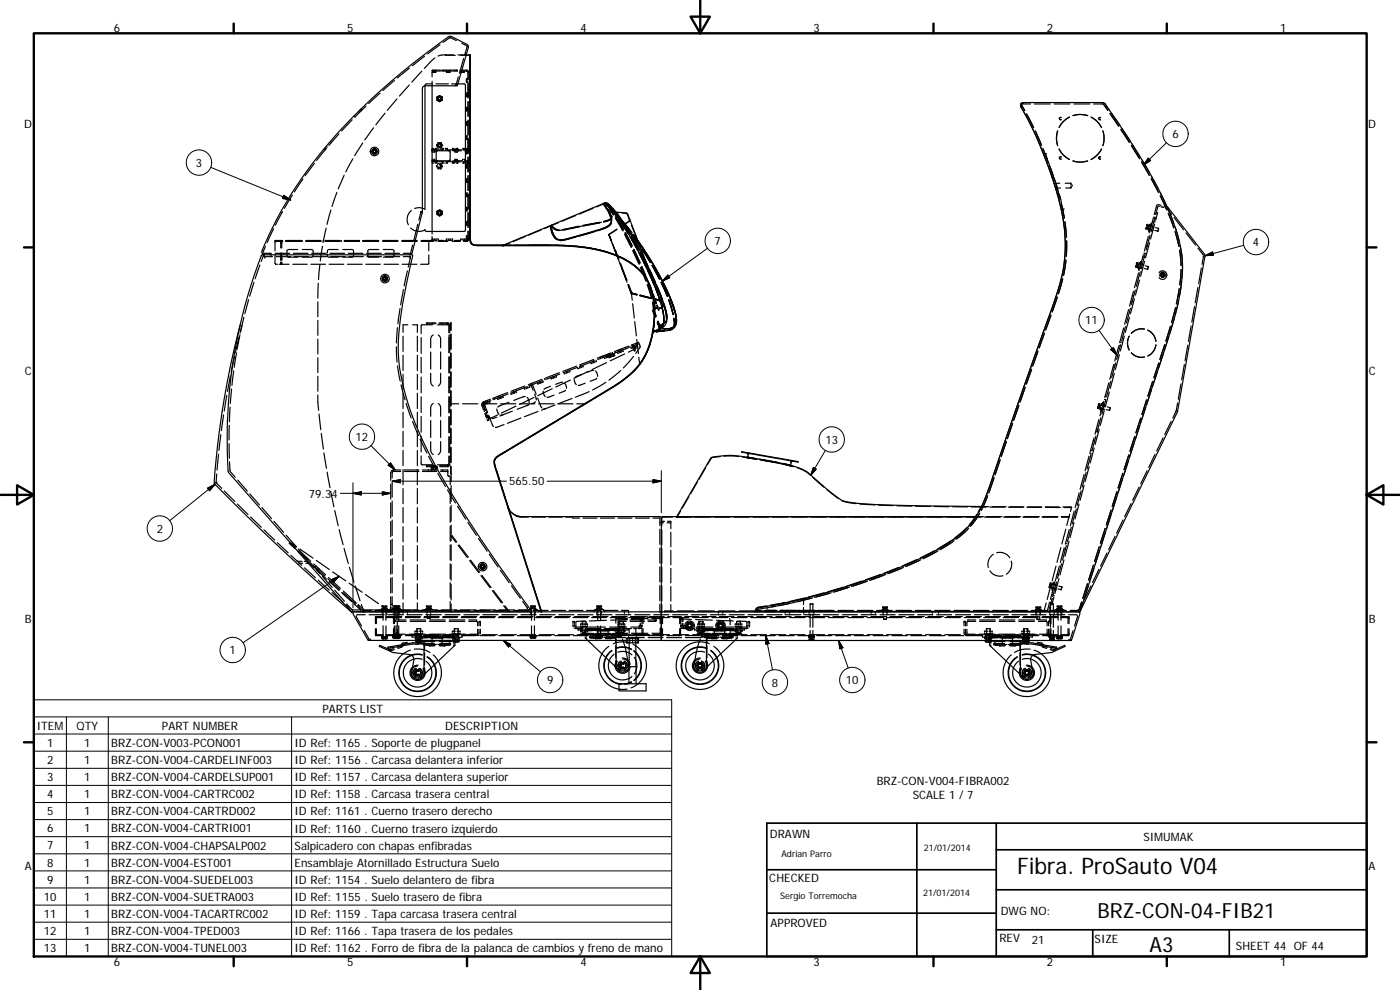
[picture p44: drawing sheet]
<svg xmlns="http://www.w3.org/2000/svg" width="420mm" height="297mm" viewBox="0 0 420 297" stroke-linecap="round" stroke-linejoin="round" font-family="sans-serif">
<defs><g id="words">
<text font-size="6.9" x="305.3" y="262.2">Fibra. ProSauto V04</text>
<g font-size="6.3">
<text x="329.4" y="275.4">BRZ-CON-04-FIB21</text>
<text x="345" y="285.6">A3</text>
</g>
<g font-size="3.5">
<text x="34.2" y="9.6">6</text>
<text x="104.2" y="9.6">5</text>
<text x="174.2" y="9.6">4</text>
<text x="244.2" y="9.6">3</text>
<text x="314.2" y="9.6">2</text>
<text x="384.2" y="9.6">1</text>
<text x="7.3" y="38.4">D</text>
<text x="351.8" y="41.5">6</text>
<text x="410.6" y="38.4">D</text>
<text x="58.8" y="50.1">3</text>
<text x="214.4" y="73.6">7</text>
<text x="376" y="73.9">4</text>
<text x="325.7" y="97.3">11</text>
<text x="7.4" y="112.6">C</text>
<text x="410.8" y="112.6">C</text>
<text x="106.7" y="132.3">12</text>
<text x="247.7" y="133.2">13</text>
<text x="92.7" y="149.3">79.34</text>
<text x="152.8" y="145.7">565.50</text>
<text x="47" y="159.9">2</text>
<text x="7.4" y="186.9">B</text>
<text x="410.8" y="186.9">B</text>
<text x="68.9" y="196.3">1</text>
<text x="164.2" y="205.3">9</text>
<text x="231.6" y="206">8</text>
<text x="253.9" y="205.3">10</text>
<text x="96.7" y="213.8">PARTS LIST</text>
<text x="11.1" y="218.9">ITEM</text>
<text x="22.9" y="219">QTY</text>
<text x="48.6" y="218.9">PART NUMBER</text>
<text x="133.6" y="219">DESCRIPTION</text>
<text x="14.1" y="224.1">1</text>
<text x="25.3" y="224.1">1</text>
<text x="33.4" y="224.1">BRZ-CON-V003-PCON001</text>
<text x="88.4" y="224.2">ID Ref: 1165 . Soporte de plugpanel</text>
<text x="14.1" y="229.2">2</text>
<text x="25.3" y="229.2">1</text>
<text x="33.4" y="229.2">BRZ-CON-V004-CARDELINF003</text>
<text x="88.4" y="229.3">ID Ref: 1156 . Carcasa delantera inferior</text>
<text x="14.1" y="234.4">3</text>
<text x="14.1" y="239.5">4</text>
<text x="25.3" y="234.3">1</text>
<text x="25.3" y="239.5">1</text>
<text x="33.4" y="234.4">BRZ-CON-V004-CARDELSUP001</text>
<text x="33.4" y="239.5">BRZ-CON-V004-CARTRC002</text>
<text x="88.4" y="234.4">ID Ref: 1157 . Carcasa delantera superior</text>
<text x="88.4" y="239.5">ID Ref: 1158 . Carcasa trasera central</text>
<text x="263.1" y="235.5">BRZ-CON-V004-FIBRA002</text>
<text x="273.9" y="239.6">SCALE 1 / 7</text>
<text x="14.1" y="244.6">5</text>
<text x="25.3" y="244.6">1</text>
<text x="33.4" y="244.6">BRZ-CON-V004-CARTRD002</text>
<text x="88.4" y="244.7">ID Ref: 1161 . Cuerno trasero derecho</text>
<text x="14.1" y="249.7">6</text>
<text x="25.3" y="249.7">1</text>
<text x="33.4" y="249.8">BRZ-CON-V004-CARTRI001</text>
<text x="88.4" y="249.8">ID Ref: 1160 . Cuerno trasero izquierdo</text>
<text x="231.1" y="251.4">DRAWN</text>
<text x="14.1" y="254.9">7</text>
<text x="25.3" y="254.9">1</text>
<text x="33.4" y="254.9">BRZ-CON-V004-CHAPSALP002</text>
<text x="88.4" y="254.9">Salpicadero con chapas enfibradas</text>
<text x="343.2" y="252.3">SIMUMAK</text>
<text x="7.4" y="261.1">A</text>
<text x="14.1" y="260">8</text>
<text x="25.3" y="260">1</text>
<text x="33.4" y="260">BRZ-CON-V004-EST001</text>
<text x="88.4" y="260.1">Ensamblaje Atornillado Estructura Suelo</text>
<text x="410.8" y="261.1">A</text>
<text x="14.1" y="265.2">9</text>
<text x="25.3" y="265.1">1</text>
<text x="33.4" y="265.2">BRZ-CON-V004-SUEDEL003</text>
<text x="88.4" y="265.2">ID Ref: 1154 . Suelo delantero de fibra</text>
<text x="230.9" y="264.6">CHECKED</text>
<text x="13.1" y="270.3">10</text>
<text x="13.1" y="275.4">11</text>
<text x="25.3" y="270.3">1</text>
<text x="25.3" y="275.4">1</text>
<text x="33.4" y="270.3">BRZ-CON-V004-SUETRA003</text>
<text x="33.4" y="275.4">BRZ-CON-V004-TACARTRC002</text>
<text x="88.4" y="270.3">ID Ref: 1155 . Suelo trasero de fibra</text>
<text x="88.4" y="275.4">ID Ref: 1159 . Tapa carcasa trasera central</text>
<text x="300.3" y="274.5">DWG NO:</text>
<text x="13.1" y="280.6">12</text>
<text x="25.3" y="280.5">1</text>
<text x="33.4" y="280.6">BRZ-CON-V004-TPED003</text>
<text x="88.4" y="280.6">ID Ref: 1166 . Tapa trasera de los pedales</text>
<text x="231.3" y="278.2">APPROVED</text>
<text x="13.1" y="285.7">13</text>
<text x="25.3" y="285.7">1</text>
<text x="33.4" y="285.7">BRZ-CON-V004-TUNEL003</text>
<text x="88.4" y="285.7">ID Ref: 1162 . Forro de fibra de la palanca de cambios y freno de mano</text>
<text x="299.9" y="282.6">REV</text>
<text x="309.7" y="283.3">21</text>
<text x="328.5" y="283">SIZE</text>
<text x="370.9" y="285.1">SHEET 44 OF 44</text>
<text x="34.2" y="289.9">6</text>
<text x="104.2" y="289.9">5</text>
<text x="174.2" y="289.9">4</text>
<text x="244.2" y="289.9">3</text>
<text x="314.2" y="289.9">2</text>
<text x="384.2" y="289.9">1</text>
</g>
<g font-size="2.7">
<text x="234.5" y="257.1">Adrian Parro</text>
<text x="277.3" y="255.2">21/01/2014</text>
<text x="234.2" y="269.7">Sergio Torremocha</text>
<text x="277" y="268.7">21/01/2014</text>
</g>
</g></defs>
<g fill="none" stroke="#000" stroke-width=".36">
<path d="M127.4 16.9l-3.6 2.8M130.5 17.4l-3.2 3.1M132 13.4l-3.7 2.8M133.7 16.5l-2.2 .3M133.7 16.5h2.5M133.7 16.5l2.9 .1M135 11.3l-2 1.4M135.2 11.3l1.7 .9M137.4 16.5l3.7 .1M138.1 16.6h3M138.6 13l1.6 1M139.2 17.5l-1.3 4.5"/>
<path d="M139.5 16.2l.2 .1M139.8 16.3h.2M140.2 14.1l-.7 2.4M141.1 16.6v53.2a4 4 0 0 0 .8 3.5l1.1 .3h21.8a54.8 54.8 0 0 1 20.9 3.3 16.1 16.1 0 0 1 10.7 15.9 26.2 26.2 0 0 1-4.4 16.5M141.1 16.6v2.3M141.1 20v4.5M105.7 35.9l-3.2 3.4M106.2 34.8l.1 .1M106.4 35l.1 .1M107.6 33.4l.1 .1M107.8 33.6l.1 .1M108.1 32.9l.1 .1"/>
<path d="M108.3 33.1l.1 .1M108.3 32.7l.2 .1M108.6 32.9l.1 .1M109.8 31.9l-3.3 3.2M112.1 38.4l-2.6 3.6M114.1 27.9l-3.5 3.2M115.6 34l-2.8 3.5M118.4 24.1l-3.5 3.1M119.1 29.7l-2.9 3.4M122.8 25.5l-2.9 3.3M122.9 20.4l-3.6 3M126.6 21.4l-3 3.3"/>
<path d="M127.6 25.4l-.1 37.4a3.5 3.5 0 0 0-3.1-.3M129.7 21.2l.1 .1M129.7 24.4v45.8M129.7 21.6l.3 .1M129.7 21.3v.2M129.7 21.5v1.6M129.8 21l-.1 .1M129.9 25.2h-2.1M129.9 21h2.1M129.9 21.3h2.1M130 21.3v.2M130 21.6v.1"/>
<path d="M130.1 21.3l-.2 .1M130.2 21.7h.3M130.4 21.3v.2M130.4 21.6v.1M130.8 21.6l-.1 .1M130.8 25.2h3.8M130.8 21v.1M130.8 21.2v.3M131.1 29.7v.4l.3 .1M131.1 29.1v.5M131.2 29.1l-.1 .1M131.2 30l.1 .2"/>
<path d="M131.2 29.3l-.1 .1M131.3 30.1v.1M131.3 29.1h.1M131.3 29.1v.1M131.4 29l-.3 .1M131.5 28.9l-.2 .2M131.6 30.3l.2 .1M131.7 30.4h.5M131.7 28.8h.2M131.8 30.4h.1M131.9 30.4h-.1M132 28.8h-.3h.5"/>
<path d="M132 30.5h-.1M132 30.4h.2M132.2 30.4h-.1M132.2 21v.1M132.2 21.2v.1M132.3 28.9l.2 .1M132.3 30.2l-.1 .2M132.4 29l.3 .1v.3M132.5 29h.1M132.5 29l.1 .1M132.6 21v.1M132.6 21.2v.1"/>
<path d="M132.6 29.1l.1 .5M132.6 29.2l.1 .1M132.7 29.8v.2M132.7 29.7v.4l-.3 .1M132.7 29.8l-.1 .3M132.9 21v.1M132.9 21.2v.1M133 21h4.1M133 21.3h4.1M133.6 21v.1M133.6 21.2v.1M134 21.6l.2 .1"/>
<path d="M134 21.3v.2M134.3 21.3v.2M134.3 21.6v.1M134.7 21.3v.2M134.7 21.6v.1M134.8 21.7h-.3M135 21v.1M135 21.2v.1M135 21.6l-.1 .1M135 21.3v.2M135.5 25.2h3.8l.4 .4v43.6l-.4 .2h-11.3l-.5-.4a3.6 3.6 0 0 1-4.3-.6M136.5 21v.1"/>
<path d="M136.5 21.2v.1M136.8 25.6v.1M137.2 21v.1M137.2 21.2v.1M137.3 21l-.1 .1M137.3 21.2l-.1 .1M137.6 23.1l-.8 2.3M138.1 21.3l2.1 .1M138.1 21l2.3 .1M138.3 21.3v.2M138.3 21.6l.2 .1M138.6 21.3v.2"/>
<path d="M138.6 21.6v.1M138.8 21.7h.3M139 21.3v.2M139 21.6v.1M139.3 21.6l-.1 .1M139.3 21.3v.2M140 24.1v.4M140 24.6l.1 .1M140 28.4v.4M140 28.9l.1 .1M140 32.7v.3M140 33.2l.1 .1"/>
<path d="M140 37v.3M140 37.4l.1 .2M140 32.9h.1M140 24.4h.1M140 28.7h.1M140 37.2h.1M140 28.3h.1M140 36.8h.1M140 32.6h.1M140 24h.1M140 21.3l.2 .1M140.1 23.6l-.1 .3"/>
<path d="M140.1 27.9l-.1 .3M140.1 32.2l-.1 .3M140.1 36.5l-.1 .2M140.2 32.9h.2M140.2 32.2h.2M140.2 24.4h.2M140.2 23.6h.2M140.2 28.7h.2M140.2 27.9h.2M140.2 37.2h.2M140.2 36.5h.2M140.2 29h.2"/>
<path d="M140.2 37.6h.2M140.2 33.3h.2M140.2 24.7h.2M140.2 28.3h.2M140.2 36.8h.2M140.2 32.6h.2M140.2 24h.2M140.3 21.5l.1 .2M140.3 21.5l.1 2.3M140.4 24.9v4.5M140.4 30.5v4.4M140.4 36v4.5"/>
<path d="M140.4 27.8h.1M140.4 28.6h.1M140.4 26.8h.1M140.6 27.8h.1M140.6 28.6h.1M140.6 26.8h.1M140.6 21.3l.1 2.5M140.7 24.9v4.5M140.7 30.5v4.4M140.7 36v4.5M141.1 25.7v4.5M141.1 31.3v4.5"/>
<path d="M141.1 37v4.5M306.4 31.2h.1M306.4 32a110 110 0 0 1 13 36.1 45 45 0 0 1-2.9 22.1l-11.3 31.8-8.4 24.5-2.2 5.5M306.4 31.2v.8M306.4 31.2l1.1 2zM306.4 32a110.6 110.6 0 0 1 13 35.9 45.9 45.9 0 0 1-3 22.5l-8.1 22.7-10.5 30.4a41.9 41.9 0 0 1-6 13 37.4 37.4 0 0 1-13.6 10 191.5 191.5 0 0 1-50.6 15.8M306.7 31.2h2.6M307.1 30.8l24.2 .1a173.8 173.8 0 0 1 20.2 34.2 38.5 38.5 0 0 1 1.9 26.5l-2.8 9.9-26.4 81.8M307.1 30.8a.85 .85 0 0 0-.7 1.2M307.1 30.8l-.7 .4M310.2 38.3l-2.1-4.1 2.1 4.1M310.4 31.2h4.8"/>
<path d="M316.4 31.2h4.7M317.4 39.3l-.3 2.2zM318.5 35.3a.35 .35 0 0 0-.6 .3 .35 .35 0 0 0 .6 .3M321 35.1a7 7 0 0 0-3.2 3.1M322 34.7a6.9 6.9 0 0 1 4.4 0M322.3 31.2h4.8M327.5 35.1a7 7 0 0 1 3 3.1M328.2 31.2h2.6M330.3 35.3a.35 .35 0 0 0-.5 .3 .35 .35 0 0 0 .5 .3M330.9 30.8h.3M331 31.2l1.5 1.9-1.4-1.9M331 39.3l.3 1.9-.3 2.5"/>
<path d="M331.4 30.9l1.5 2.1M333.1 34.1l2.6 3.8M333.5 33.9l2.6 3.7M336.4 38.8l2.5 3.9-2.5-3.9M336.7 38.5l2.5 3.8M87.7 58.5l-2.3 4M90.9 53.7l-2.5 3.9M94.3 49l-2.7 3.7M97.2 44.7l.1 .2M97.4 44.9l.1 .1M97.4 44.5l.1 .1M97.7 44.7h.1"/>
<path d="M97.9 43.9l.1 .1M97.9 44.5l-2.9 3.6M98.1 44.1l.1 .1M99.1 42.5h.1M99.3 42.7l.2 .1M101.1 57.7l-1.5 4.3M101.7 40.2l-3 3.4M103.3 52.6l-1.8 4.1M105.9 47.6l-2.1 4M108.8 42.9l-2.3 3.8M112 45.2l.4-.2 .4 .2v.5l-.4 .2-.4-.2zM112.2 45.1a.43 .43 0 0 1 .6 .4 .43 .43 0 0 1-.6 .3"/>
<path d="M112.2 44.6v.1M112.2 44.9v.1M112.2 45.2a.33 .33 0 0 1 .5 .3 .33 .33 0 0 1-.5 .2M112.3 44.6v.1M112.3 44.9v.1M112.4 44.6v.1M112.4 44.9v.1M112.5 44.6a.84 .84 0 0 0-1 1.1 .84 .84 0 0 0 1.4 .3 .84 .84 0 0 0-.3-1.4M112.5 45l-.5 .2-.1 .4M112.5 44.6v.2M112.5 44.9v.1M112.5 44.6h.1"/>
<path d="M112.5 45h.1M112.6 45l.3 .4-.2 .4M112.6 44.6v.3M112.6 44.9v.1M112.6 45.1a.46 .46 0 0 0-.7 .4 .46 .46 0 0 0 .7 .3M112.7 44.9a.63 .63 0 0 0-1 .6 .63 .63 0 0 0 1 .5M129.7 44.5h.4M129.7 48.5h.1M129.7 48.9h.5M129.7 45.2v.1M129.7 45.7h.2M129.7 47.8h.2"/>
<path d="M129.7 45.2h1.2M129.7 48.5h3.6M130.2 47.8l.2 .2M130.4 45.2v.2M130.4 45.5l-.2 .2M130.4 48.1v.1M130.5 44.5l.6 .2M130.7 45h2.5M130.7 45.2v-.2l-1-.1h1v.4h-1M130.7 48.5v-.3h-1h1v.3h-1M130.7 48.2h.2M131 44.5v.2"/>
<path d="M131 44.8v.2M131 48.5v.2M131 48.8v.1M131.1 43.5v.2M131.1 43.7l.2 .3M131.1 48.8l-.4 .1M131.1 48.5v.2M131.1 44.8v.2M131.1 45.2h4.2M131.1 48.2h4.2M131.1 43.4v.1M131.1 43.7v.1"/>
<path d="M131.1 49.7v.1M131.1 49.9v.2M131.2 49.6v.5M131.3 43.2l-.2 .2M131.3 50.4l.2 .3h.3M131.3 45.2l-.4 .5v2.1l.4 .4M131.3 44.2l.4 .2M131.7 42.8l-.4 .2M131.8 49.1h-.3l-.2 .3M131.9 42.8h.3M131.9 44.4h.3M131.9 49.5a.34 .34 0 0 1 .3 .5 .34 .34 0 0 1-.6 .1"/>
<path d="M131.9 49.3a.57 .57 0 0 1 .5 .9 .57 .57 0 0 1-1 0M132.1 49.1l.4 .3M132.2 42.8l.1 .1M132.2 49.1l.1 .1M132.3 50.6l-.1 .1M132.3 42.8l.2 .2M132.4 42.9l.1 .1M132.4 49.2l.1 .1M132.4 44.3l-.2 .1M132.5 44.2h-.1M132.5 43l.1 .2M132.5 50.5h-.1"/>
<path d="M132.5 50.4l-.4 .3M132.6 44l-.1 .2M132.7 44.8v.2M132.7 48.5v.2M132.7 48.8l.6 .1M132.7 49.6v.5M132.7 43.4v.4M132.8 48.5v.2M132.8 48.8v.1M132.8 44.5v.2M132.8 44.8v.2M133.2 44.5l-.5 .2"/>
<path d="M133.6 44.5l.6 .2M134.1 44.5v.2M134.1 44.8l-.5 .2M134.1 48.5v.2M134.1 48.8v.1M134.2 48.8l-.4 .1M134.2 48.5v.2M134.2 44.8v.2h4.3M134.7 45.2l.4 .4v2.2l-.4 .4M135.8 44.8v.2M135.8 48.5v.2M135.8 48.8l.6 .1"/>
<path d="M135.9 45.2h2.6M135.9 48.2h2.6M136 44.5v.2M136 44.8v.2M136 48.5v.2M136 48.8v.1M136.3 44.5l-.5 .2M136.5 48.2h1.1v.3h-1.1zM136.5 44.9h1.1v.4h-1.1zM136.5 45.5l.3 .2M136.5 48.1v.4M136.5 45v.4"/>
<path d="M136.8 44.5l.6 .2M136.8 47.8l-.3 .2M136.8 45v.2M136.8 48.2v.1M136.8 48.4v.1M137 47.8l.3 .2M137.3 44.5v.2M137.3 44.8v.2M137.3 48.5v.2M137.3 48.8v.1M137.3 45.2v.2M137.3 45.5l-.3 .2"/>
<path d="M137.3 48.1v.1M137.4 44.8v.2M137.4 48.5v.2M137.4 48.8l-.5 .1M137.5 45v.2M137.5 48.2v.3M138.5 48.5h-4.7M138.8 48.1v.1M139 44.8l1.5 .1M139 48.8l.5 .1M139 48.5v.2M139.1 47.8l-.3 .2"/>
<path d="M139.1 48.8v.1M139.1 44.5v.2M139.1 44.8v.2M139.3 47.8l.2 .2M139.4 44.5l-.4 .2M139.5 45.2l1 .1M139.5 48.1v.1M139.9 44.5l.6 .1M140 46l.1 .1M140 58.9l.1 .1M140 48.5l.1 .2M140 41.3v.3"/>
<path d="M140 41.7l.1 .1M140 45.6v.3M140 49.9v.3M140 50.3l.1 .1M140 54.1v.4M140 54.6l.1 .1M140 58.4v.4M140 58.7h.1M140 50.1h.1M140 41.5h.1M140 45.8h.1M140 54.4h.1"/>
<path d="M140 45.4h.1M140 54h.1M140 58.3h.1M140 49.7h.1M140 41.1h.1M140.1 40.8l-.1 .2M140.1 45.1l-.1 .2M140.1 49.4l-.1 .2M140.1 53.7l-.1 .2M140.1 57.9l-.1 .3M140.1 44.8l-.1 .2M140.2 46.1h.2"/>
<path d="M140.2 59h.2M140.2 48.8l.2 .1M140.2 58.7h.2M140.2 57.9h.2M140.2 50.1h.2M140.2 49.4h.2M140.2 41.5h.2M140.2 40.8h.2M140.2 45.8h.2M140.2 45.1h.2M140.2 54.4h.2M140.2 53.7h.2"/>
<path d="M140.2 54.7h.2M140.2 50.4h.2M140.2 41.8h.2M140.2 58.3h.2v4.4M140.2 45.4h.2M140.2 54h.2M140.2 49.7h.2M140.2 41.1h.2M140.4 41.6v4.5M140.4 47.1v4.5M140.4 52.7v4.4M140.4 44.5l-.2 .2"/>
<path d="M140.4 48.9h.1M140.4 42.1h.1M140.4 42.8h.1M140.4 43.9h.1M140.4 51h.1M140.5 48.9h-.5M140.5 48.2h-1M140.5 48.5l-1.4 .2M140.6 48.9h.1M140.6 44.6h.1M140.6 44.9h.1M140.6 45.3h.1"/>
<path d="M140.6 48.2h.1M140.6 48.5h.1M140.6 42.1h.1M140.6 42.8h.1M140.6 43.9h.1M140.6 51h.1M140.7 41.6v4.5M140.7 47.1v4.5M140.7 52.7v4.4M140.7 58.3v4.4M141.1 42.7v4.5M141.1 48.3v4.5"/>
<path d="M141.1 54v4.5M141.1 59.6v4.5M312.5 43.5l-1.8-4.2 1.9 4.3M313 44.6l1.7 4.3M313.9 46.1l.5 1.9M314 46.1h.1M314.7 48.9l1.3 3.6M315.7 53v.1M315.8 51.9h.1M316.3 55h1.7M316.3 53.4l1.1 3.4M316.6 54.3l-1.5-4.4 1.5 4.4"/>
<path d="M316.8 56.4h1.5M316.9 55.4l1.3 4.4M316.9 55.4l1.3 4.5M317.1 41.5l.3 2.2zM317.3 58.3l.1 .1M317.4 58.4v.1M317.8 44.7a7 7 0 0 0 3.2 3.2M317.9 58.3l.6 2.6M318 58.9h.1M318 59h.1M318.1 59h.1M318.1 58.9h-.1"/>
<path d="M318.5 47.1a.35 .35 0 0 0-.6 .3 .35 .35 0 0 0 .6 .3M319.8 56.4h1.6M321.4 55l.1 .2M321.4 55.9v.5M321.4 55v.4M321.4 55h-1.7M321.5 56.2l-.1 .2M321.7 55.4v.5M322 48.3a6.9 6.9 0 0 0 4.4 0M329.8 47.4l.2 .3h.3M329.9 47.1h.4h-.3l-.2 .3zM330.5 44.7a7.2 7.2 0 0 1-3 3.2"/>
<path d="M339.5 43.7l2.5 3.9M339.8 43.2l2.3 3.8M342.6 48.6l2.3 4zM342.7 48l2.3 3.9M345.5 53.6l2.2 4.1M345.5 52.9l2.2 3.9M348.2 57.8l1.9 4M348.2 58.8l2 4.2M78 79.5l-1.4 4.1M79.1 76h2.3M79.2 76.5l-.8 2M79.2 76.8v-.2v.4"/>
<path d="M79.4 77h2.4M79.4 77.2l.2 .2M79.7 73.9l-.9 2.1h.2M81 76v.2M81 76.3v.2M81.4 76.5v.1M81.4 76.8v.2M82.1 68.6l-2 4.2M82.5 76.5l.1 2.7M82.5 72.5v2.7M82.6 76h4.4M82.7 79.3h.6"/>
<path d="M82.9 77h4.3M84.2 72.2v.1M84.2 72.4h.1M84.2 78l.1-.6v.7M84.3 72.4v.2M84.3 72.7v1.7M84.3 78.7l-.1 .6M84.3 75.9v1.5M84.3 72.2v.1M84.3 72.4h.1M84.3 79.3h-.5M84.4 79.3h2.3"/>
<path d="M84.4 72.2h.1M84.5 72.2v.4M84.5 72.7v1.7M84.5 77.4v.6M84.5 75.9v2.2M84.5 78.7v.6M84.8 63.5l-2.2 4.1M84.8 72.2h-2.3v.2h2.3M85.7 72.2v.1M85.7 72.4h.1M86 72.2h4.6M86 72.4h4.6"/>
<path d="M86.1 76.2l.1 .7M86.1 72.2v.1M86.1 72.4h.1M86.2 75.1l-.1 .7M86.3 77.1l3 .1M87.5 72.2v.1M87.5 72.4h.1M87.9 79.3h4.3M88 76h4.4M88.3 72.2v.1M88.3 72.4h.1M88.3 77h4.4"/>
<path d="M88.4 72.2v.1M88.4 72.4h.1M89.3 74.9h-3M89.8 72.2v.1M89.8 72.4h.1M90.7 72.2v.1M90.7 72.4h.1M90.7 74.9h3M91.7 72.2h4.7M91.7 72.4h4.7M92 72.2v.1M92 72.4h.1"/>
<path d="M92.5 72.2v.1M92.5 72.4h.1M93.3 79.3h4.4M93.5 76h4.4M93.7 77.1l-3 .1M93.8 77h4.3M93.9 72.2v.1M93.9 72.4h.1M93.9 75.1l.1 .7M94 76.2l-.1 .7M94.8 72.2v.1M94.8 72.4h.1"/>
<path d="M96 79.4l-.4 4.5M96.1 72.2v.1M96.1 72.4h.1M96.8 73.9l-.7 4.4M97 72.2v.1M97 72.4h.1M97.5 72.2h4.6M97.5 72.4h4.6M97.9 68.4l-.9 4.4M98.3 76.2v.7M98.3 75.1v.7M98.4 72.2v.1"/>
<path d="M98.4 72.4h.1M98.5 77.1l3 .1M98.8 79.3h4.4M98.9 72.2v.1M98.9 72.4h.1M99 76h4.4M99.2 77h4.4M99.3 63l-1.2 4.3M100.2 72.2v.1M100.2 72.4h.1M101.1 72.2v.1M101.1 72.4h.1"/>
<path d="M101.5 74.9h-3M102.5 72.2v.1M102.5 72.4h.1M102.9 74.9h3M103.3 72.2h4.6M103.3 72.4h4.6M103.4 72.2v.1M103.4 72.4h.1M104.3 79.3h4.4M104.5 76h4.4M104.7 77h4.4M104.8 72.2v.1"/>
<path d="M104.8 72.4h.1M105.2 72.2v.1M105.2 72.4h.1M105.4 72.2v.1M105.4 72.4h.1M105.9 77.1l-3 .1M106.1 75.1v.7M106.1 76.2v.7M106.6 72.2v.1M106.6 72.4h.1M107.5 72.2v.1M107.5 72.4h.1"/>
<path d="M108.8 72.2v.1M108.8 72.4h.1M109.1 72.2h4.6M109.1 72.4h4.6M109.8 72.2v.1M109.8 72.4h.1M109.8 79.3h4.3M110 76h4.4M110.1 77h4.4M110.4 76.2l.1 .7M110.5 75.1l-.1 .7M110.6 77.1l3 .1"/>
<path d="M111.1 72.2v.1M111.1 72.4h.1M113.6 74.9h-3M114.8 72.2h4.6M114.8 72.4h4.6M115 74.9h3M115.2 79.3h4.4M115.4 72.2v.1M115.4 72.4h.1M115.5 76h4.4M115.6 77h4.3M118 77.1l-3 .1"/>
<path d="M118.2 75.1v.7M118.2 76.2v.7M120.6 72.2h4.6M120.6 72.4h4.6M120.7 79.3h4.4M121 77l2.2 .2M122.5 72.2v.1M122.5 72.4h.1M122.7 77l.2 .1M123.1 77.7l-.6 2.4M123.1 77.3v.2M123.2 77.3l-.1 .3"/>
<path d="M123.4 63.2a3.6 3.6 0 0 0-.9 4.2M123.8 73.5l-.6 2.5h-2.2M125.4 67.3l-1.2 5M126.3 63.5h.1M126.3 63.5l-.6 2.5M126.3 63.6h.1M126.4 72.4h3.7M126.4 72.2h3.7M126.5 63.6h.1M126.6 63.5h.2M126.6 63.6l.2-37.2 .2-.4 .6-.3h9.7l3.3-11.4-.3-.9-5.2-2.5a84 84 0 0 0-11.3 8.2 154.3 154.3 0 0 0-37.2 40.5l-5.2 9.5a24.5 24.5 0 0 0-2.8 6.8l.8 .6M126.6 63.6l-2.9 12.2-.2 .4-.6 .3"/>
<path d="M126.7 63.5l-.1 .1M128.3 72.2v.1M128.3 72.4h.1M128.5 79.3h-2.3M128.7 76.5l-.1 2.7M128.7 72.5v2.7M128.7 72.2v.2M129.7 71.7l.1 .2M129.7 71v.7M129.9 71.7h-.2v.2v-.2M130 72l.1 .2M130.1 72.2h.9"/>
<path d="M130.2 71.7l.2 .2M130.4 72v.2M130.8 72v.3M130.8 72.4h.1M131.1 71.7l-.3 .2M131.1 64.1l.2 .2M131.1 64.1l.1 .1M131.1 64l.3 .5M131.2 63.4l-.1 .1M131.2 63.5l-.1 .1M131.3 71.7l.2 .2M131.3 63.3v.1"/>
<path d="M131.4 63.2l-.2 .2-.1 .5M131.5 72.2h1.8M131.5 63.2l-.2 .1M131.5 64.6l.4 .1M131.5 72v.2M131.6 64.6l.3 .2 .3-.2M131.7 63.1l.3-.1 .2 .1M131.9 64.7h.1M131.9 63.1h-.2h.3M132 64.7h.1M132.1 64.7h.1M132.2 72.2v.1"/>
<path d="M132.2 72.4h.1M132.3 64.6l-.2 .1M132.3 63.2l.2 .1M132.5 63.3l.2 .1v.4M132.5 63.3l.1 .1M132.6 64.2l.1-.1-.1 .3M132.7 63.4v.5M132.7 63.5v.1M132.7 64.1v.3l-.3 .1M132.9 72.4h.1M132.9 72.2v.1M133 72.2l-.1 .1"/>
<path d="M133 72.4h-.1M133.6 72.2h.4M134 72l.2 .2M134.2 71.7l-.2 .2M134.3 72.4h-2.8M134.5 72.2h1M134.5 71.7l.2 .2M134.7 72v.2M135.1 72v.2M135.3 71.7l-.2 .2M135.6 71.7l.2 .2M135.8 72.4h2.4"/>
<path d="M135.8 72v.2M136.4 72.2h1.8M137.2 72.2v.1M137.2 72.4h.1M138.2 72v.2M138.5 71.7l-.3 .2M138.7 71.7l.3 .2M139 72v.2M139.4 72v.2M139.7 71.7l-.3 .2M140 67.2h.1M140 62.7v.3"/>
<path d="M140 63.2l.1 .1M140 67v.3M140 67.4l.1 .2M140 71.3v.3M140 71.7l.1 .1M140 62.9h.1M140 71.5h.1M140 62.5h.1M140 71.1h.1M140 66.8h.1M140.1 71.7h.3l-.1 .2M140.1 72l-.1 .2"/>
<path d="M140.1 66.5l-.1 .2M140.1 62.2l-.1 .3M140.1 70.8l-.1 .2M140.2 71.9l.2-.2-.1 .2M140.2 71.8l.2 .1M140.2 67.2h.2M140.2 66.5h.2M140.2 62.9h.2M140.2 62.2h.2M140.2 71.5h.2M140.2 70.8h.2M140.2 63.3h.2"/>
<path d="M140.2 67.6h.2M140.2 62.5h.2M140.2 71.1h.2M140.2 66.8h.2M140.2 72.1l-1.2 .1M140.4 63.8v4.4M140.4 69.4v2.3M140.4 71.9h.1M140.4 66.2h.1M140.4 72.4h-1.3M140.4 71.9l-.1 .1M140.6 71.9h.1"/>
<path d="M140.6 66.2h.1M140.7 71.8v.1M140.7 63.8v4.4M140.7 69.4v2.3M140.7 71.9l-.1 .3M141.1 65.3v4.5M141.1 70.9a1.94 1.94 0 0 0 1 2.5l8.8 .2M150.9 73.6h.1M150.9 73.7h.1M150.9 73.6h2.5M153 72.9l-2 .8M154.6 73.6h4.7"/>
<path d="M157.7 70.9l-3.8 1.6M158.6 73.6h2.5M159.6 73.6h.2M160.4 73.6h4.7M162.3 73.6h5.1M162.4 69l-3.7 1.5M163.9 73.6h-4M165.2 67.7l-14.2 5.9M165.3 67.8l-1.9 .8M165.4 67.6l1 .9 1.1 .4M165.5 67.7l.4 2.1M165.5 67.9l-.2-.1-.1 .4 .5 1.7"/>
<path d="M165.6 67.9l1 .9 1.3 .2M165.6 69.7h.1M165.6 69.8l.1 .1M165.6 68.1l1.1 .8 1.2 .3M165.7 70l.6 1.1 .8 .8M165.8 69.6l.1 .2M165.9 69.8l.7 1.4a2.53 2.53 0 0 0 3 .7l1.3-.3M166.2 68.4l1.3 .7 2.7-.3M166.3 73.6l4.6 .1M167.6 66.8l-2.1 .9M168.7 73.6l2.5 .2M172.1 73.8l4.6 .6"/>
<path d="M172.6 73.9l1.9 .2M172.8 64.7l-4.2 1.7M172.8 71.1l-4.6 1.1M173.7 67.9l-4.9 1M173.9 67.9l-4.8 1M174 68.1l-4.9 .9M175.4 67.7l-4.2 .9M175.4 74.2l3.7 .6M176.5 74.3l2.2 .4M177.3 69.7l-5.1 1.5M177.9 74.6l4.5 1.1M178 62.5l-4.2 1.7"/>
<path d="M178.4 69.5l-4.5 1.3M179.8 75l2.3 .6M179.9 66.7l-5 .9M179.9 66.7l-4.8 1M180 66.9l-4.9 .9M180 75a29.7 29.7 0 0 1 9.2 3.8M180.5 66.7l-4.1 .8M181.1 61.1h.1M181.1 61.1l1.7 3 .6 1.9a2.36 2.36 0 0 1-2 2.3l-11.7 3.5a2.76 2.76 0 0 1-3.8-2l-.4-1.3-.1-.9M181.1 61.1l1.5 2.2M181.1 61.1l-15.7 6.5M181.1 61.2l.8 1.2"/>
<path d="M181.2 61.2l1.9 3.1 .4 1.5a2.4 2.4 0 0 1-2.1 2.7l-11.8 3.4a2.64 2.64 0 0 1-3.5-1.1l-.8-2.2-.1-.9 .3 .1M181.2 61.2l.6 .8M181.2 61.4l-.1-.2-2.1 .9M181.2 61.2l1.8 2.9 .6 1.7M181.3 61.5l1.2 1.7M181.4 61.1l-.2 .1M181.5 61h.7l.5 .5M181.6 60.9l.4-.1a20.6 20.6 0 0 1 5.9 7.2 96.5 96.5 0 0 1 12.2 26.5 4 4 0 0 1-2.7 4.7M181.6 60.9l2.1 2.2M181.6 60.9l-.4 .1 .4 .7M181.6 60.9l.6 .6zM181.6 60.9l.8 .8"/>
<path d="M181.9 61.3l1.6 1.8zM182.1 61.5l1.7 1.7zM182.1 62.4l1 1.5M182.3 62.7l.9 1.3M182.4 61.3l.5 .6M182.4 61.3l.2 .4M182.4 61.3h.1M182.5 61.2v.1M182.5 61.3l.2 .4M182.5 61.3l1.1 1.2M182.6 63.7l.6 1.3M182.6 61.6l1.6 1.9z"/>
<path d="M182.6 63.4l.9 1.8a1.49 1.49 0 0 1-1.6 1.2l-.3 .1M182.7 62.2l1.4 2.3M182.8 61.6l1.6 1.8zM182.8 70.4l.7 2zM182.8 62.3l.7 .7zM182.9 62.1l1.3 2.4M183 61.8l1.6 1.8zM183 62.3l.7 .8M183.1 61.7l1.6 1.8zM183.1 64.2l.3 .7a1.08 1.08 0 0 1-1.1 1.2l-1.2 .3M183.2 64.9v.1M183.2 65l.3 1.2a2.3 2.3 0 0 1-1.9 2.2l-3 1"/>
<path d="M183.3 71.8l-.6-1.5 1.9 5M183.3 64.9l.1 .1M183.4 64.8h.1M183.4 64.9h.1M183.5 76.1l4.2 1.9M183.5 63l1.5 1.7zM183.5 63.1l1.5 1.7zM183.5 64.6l.1 .4a1.42 1.42 0 0 1-1.6 1.3l-.9 .2M183.5 62.6l2.1 2.4M183.5 67a4 4 0 0 1-2.7 1.8l-1.3 .4M183.5 64.7l.1 .3a.99 .99 0 0 1-.7 1.1l-1.7 .6M183.5 64.8l.1 .2"/>
<path d="M183.6 62.4l2.3 2.9M183.7 63.1l2.8 3.8M183.7 72.9l1.9 4.8M183.7 63.1l.5 .6M183.8 63.2l1.4 1.8M184.2 63.5l1.5 1.7zM184.3 63.3l2.4 2.9M184.3 74.5l3.7 9.7M184.4 63.4l1.4 1.8zM184.4 63.9l1 1.4M184.6 63.6l1.3 1.7zM184.6 63.6l-1.1-.4 .7 .9"/>
<path d="M184.6 65l2.4 3.8M184.6 75.3l1 2.5M184.7 65.4l2.2 3.9M184.7 75.2l-.1 .1M184.7 63.5l1.4 1.8zM184.7 63.6l3.2 .3a5.9 5.9 0 0 1 1.6 3.3l5.6 14.6M184.7 75.2l1 2.5M184.8 65.4l2.2 3.8M184.8 65l2.4 3.8M184.9 75.7l-.1 .1M185.1 68.7l-2.4 1.7M185.2 68.9l-2.5 1.5"/>
<path d="M185.6 63.9l-1.3-.1-.9-.5 .6 .8M185.7 65.6l.2 .3M185.7 65.7l3 3.5zM185.7 65.6l3 3.5zM185.9 66l2.5 3.9zM185.9 65.9l.8 1.2M186.1 79.1l1.9 5M186.2 79l2 5.1M186.3 65.9l2.9 3.6M186.4 66l2.8 3.5zM186.6 66.2l2.4 3.9M186.6 66.1l2.9 3.5z"/>
<path d="M186.6 66.3l2.3 3.7zM186.6 67l.1 .1M186.7 67.1l5.3 9M186.7 67.1l.1 .3M186.7 66.2l2.4 3.8zM186.8 63.9l1.2 .2M187 67.6l1.7 2.8M187.3 66.9l2.4 3M187.4 70.3l2 3.9M187.5 70.2l2.1 4M187.6 69.8l2 4M187.7 69.8l2.1 4"/>
<path d="M188.2 64.2l.9 2.3M188.8 78.5l3.6 2.9M188.8 66.2l-2.5 1.8M188.9 65.8v.3M188.9 66.3l-2.5 1.8M189 65.8v.3M189 70.9l2.3 4zM189.4 70.1l2.6 3.8zM189.4 70l2.7 3.8zM189.5 67.6l1.7 4.4M189.5 71l2.2 3.8zM189.6 71.1l2.3 4.1"/>
<path d="M189.6 71.9l2.1 3.8M189.6 70.9l2.3 3.9zM189.9 70.4l2.6 3.6zM189.9 75.2l1.8 4M189.9 70.4l2.7 3.7M190 75.2l1.9 4M190.1 70.5l1.4 1.8M190.1 74.8l1.9 4.1M190.3 79.5l1.2 1.1M190.3 74.8l1.9 4.1M190.3 70.7l3.8 5.4 3.2 5.5 2.8 5.3 2.2 5.7a6.4 6.4 0 0 1 .1 5.7l-1.3 .7-3.9 .5M191.5 72.3l.7 1.1"/>
<path d="M191.5 72.3l3.1 4.7 3 5 2.2 4.4 2.6 6.2 .6 3.3-.2 1.4-.5 .8-.7 .3-2.1 .3M191.6 73.1l1.7 4.4M191.8 76l2.1 4.1zM191.8 75.9l.2 .2M192 76.1l.9 2M192 76.1l.2 .4M192.2 75.8l2.1 4zM192.4 75.8l2 4zM192.4 76.9l2.8 6M192.4 73.6l5.3 8.7 3.1 6.2 1.5 4a6.2 6.2 0 0 1 .1 5.4l-1.5 .7-2.3-.1M192.4 76.2l2.1 4.2M192.5 79.9l1.7 4.2"/>
<path d="M192.6 79.9l1.7 4.2M192.7 74.8l2.4 3.9zM192.7 74.7l2.5 3.9zM193.1 74.9l2.4 3.8zM193.2 75.1l2.5 3.8M193.3 78.7l1.4 3.1M193.7 78.6l1.7 4.4M195.7 79.7l2.2 4zM195.7 79.6l2.2 4.1zM196.1 79.7l2.2 3.9zM196.2 79.9l2.3 4M318.5 60.9l.9 4.5"/>
<path d="M318.5 61l.9 4.5M318.8 62l.2 1.1 .1-.2M319.3 62.7l-.1 .1M319.6 66.5l.5 4.6M319.6 66.6l.5 4.6M319.9 78.1l-.7 4.6M319.9 78l-.7 4.5M320.1 72.2l-.1 4.6M320.1 72.4l-.1 4.6M340.9 79.9h.1M341 79.7l-.2 .4M341.1 79l.1 .1"/>
<path d="M341.2 79.9h.1M341.2 78.8v.5M341.2 79.7l.1 .1M341.2 78.8h.1M341.2 78.8h.3M341.3 79.3l.1 .2M341.3 79.8v.1M341.3 79.9h.1M341.3 79.1l.2 .1M341.4 79.6l-.1 .2M341.5 79.3l-.1 .1M341.5 79.2v.1"/>
<path d="M341.5 79.2h.1M341.6 79.5l-.1 .2M341.7 79.9l-.1 .5M341.7 78.9l.3 .1M341.9 79.2l.3 .1M341.9 79.2l.9 .3M341.9 79.2h.1M342 78.9h.1M342 78.9l-.1 .5M342 78.9h.2M342.3 79.3l.1 .1M342.4 79.1h.2"/>
<path d="M342.6 78.5h-.3l-.2 .8M342.7 79.2h.1M342.8 79.4h.1M343 77l.1 .1M343.1 79.5h.1M343.1 76.4l-1.1 4.4M343.2 77.1l.3 .1M343.3 75.9l.1 .1M343.5 78.4l-1.2 4.5M343.6 76l.1 .1M343.7 76.1h.1M343.7 77.2l.1 .1"/>
<path d="M343.7 76.1l-1.2 4.3M343.7 79.7l.9 .3M343.9 73.8h.1M344 68.4h.1M344 76.1h.1M344.1 73.9h.2M344.1 68.2l-.2 .4 .3 .2M344.2 67.6h.1M344.2 67.4v.4M344.2 68.5h.2M344.2 67.4h.1M344.3 68.3h.1"/>
<path d="M344.3 67.3h.1M344.3 67.3l.3 .1M344.3 72h.2M344.4 67.9l.1 .2M344.4 68.3v.1M344.4 68.5h.1M344.5 68.9h.2M344.5 67.7h.1M344.5 68.4l-.1 .1M344.5 68.2l-.1 .1M344.6 67.7v.2M344.6 80l-.1 .3"/>
<path d="M344.6 67.7v.1M344.6 67.8l-.1 .1M344.6 80v.3M344.6 72.1h.2M344.6 70.9l-1.1 4.4M344.7 68l-.1 .3M344.9 68.7h.1M344.8 68.6l.9 .3M344.8 68.5v.6M344.8 67.5h.3M344.8 69.1h.1M345 68.7h.1"/>
<path d="M345 68.7l-.2 .8 .2 .1M345 72.8l-1.2 4.5M345 67.8l.9 .3M345.1 67.8h.1M345.1 69l.2 .1M345.1 68.7l.1 .1M345.2 67.8h.1M345.2 70.6l-1.2 4.4M345.2 67.8l.1 .1M345.3 67.5l-.2-.1-.1 .6M345.4 67.9h.1M345.4 69.1h.2"/>
<path d="M345.5 67.7h.2M345.5 67.1l-.3 .8M345.6 67.1h.1M345.6 68.9l.1 .1M345.8 67.7l.1 .1M345.8 68.3h.1M345.8 66.5l.1 .1M345.9 68h.1M345.9 69h.1M346 68.4h.2M346.1 66.6l.1 .1M346.1 65.4l-1.2 4.4"/>
<path d="M346.1 68.1h.2M346.2 65.2h.1M346.3 66.4l.1 .1M346.4 65.3h.2M346.4 64.2h.2M346.5 64.1h.1M346.5 67.2l-1.2 4.5M346.6 65.5h.1M346.6 66.5l.1 .1M346.6 69.1l.8 .3M346.7 65.1l-1.2 4.4M346.7 64.3h.2"/>
<path d="M346.8 64.1l.1 .1M346.8 68.3l.9 .2M346.8 65.6h.2M347 63.8h.1M347 62l-.6 2.3M347.2 61.5l-.1 .3M347.3 63.8l-.5 2.3M347.4 61.4l1.1 .2M347.5 69.1l-.1 .3M347.6 69.1l-.2 .3M347.7 68.5v.4M347.7 68.5l-.1 .3"/>
<path d="M347.9 61.9l-.4-.1-.6 2.2M348.4 62l.9 .3M349.3 61.8l.9 .2M349.7 62.4l.5 .1 1.4 1.8M350.2 62v.1M350.2 62.1l11.3 14.2 .1 .4-8.2 46.8-29.2 59.8M350.6 62.9l1.7 4.1M350.6 64l1.7 4.4M352.3 65.3l2.9 3.6M352.6 68.1l1.3 4.3M352.6 69.5l1.2 4.4zM354 75.1l.4 4.6"/>
<path d="M354.1 73.5l.7 4.5M354.9 79.1l-.2 4.4M355.9 69.9l2.9 3.7M359.5 74.5l1.6 2M361.2 76.8l-.4 2.5M72.1 97.6l-.2 .7a250.7 250.7 0 0 0-7.6 46.7M72.6 97.7l-.6 2.3M73.2 95.2l-1 4.3M74.6 89.9l-1.1 4.2M76.2 84.7l-1.3 4.2M95.4 90.6v4.4M95.4 96.2v4.4"/>
<path d="M95.5 85l-.1 4.5M115.2 83.4l.3-.2 .4 .2v.4l-.4 .2-.3-.2zM115.3 83.2a.42 .42 0 0 1 .7 .4 .42 .42 0 0 1-.7 .3M115.3 82.8v.1M115.3 83v.2M115.4 83.3a.34 .34 0 0 1 .5 .3 .34 .34 0 0 1-.5 .3M115.5 82.7v.2M115.5 83v.1M115.6 82.7v.2M115.6 83v.1M115.6 83.1l.1 .1M115.6 82.7a.84 .84 0 0 0-.9 1.1 .84 .84 0 0 0 1.3 .4 .84 .84 0 0 0-.1-1.4h-.2"/>
<path d="M115.6 83.1l-.4 .2-.1 .4M115.6 82.7l.1 .1M115.6 82.7v.3M115.6 83.1h.1M115.7 83.1v.1M115.7 83.2l.3 .2-.2 .5M115.7 82.8v.2M115.7 83.2a.45 .45 0 0 0-.6 .4 .45 .45 0 0 0 .6 .4M115.9 83a.64 .64 0 0 0-1 .6 .64 .64 0 0 0 1 .5M119.3 98.3l-.3 4.6M120 92.6l-.6 4.6M121.1 86.9l-.9 4.5"/>
<path d="M122.3 81.3l-1 4.5M122.4 97.5h-1.4v2.2M123.8 97.5h1.5v2.2M126.4 97.6v2.5M128 97.1v.1M128 96.9v.1M128.2 96.9h2.4M128.2 97.2h2.4M129.8 97.5h-3.3M129.9 96.9v.1M129.9 97.1v.1M130.8 96.9v.1"/>
<path d="M130.8 97.1v.1M131.3 97.5h3.3M132.6 96.9v.1M132.6 97.1v.1M134.2 96.9h-2.4M134.2 97.2h-2.4M134.3 96.9h.1M134.4 97.2h.1M134.4 96.9h.3M134.4 96.9v.1M134.4 97.1l-.1 .1M134.6 97.3l.1 2.5"/>
<path d="M134.8 97.5h.2M134.9 97.2l.1 .3M135 97.5v2.3M135.4 99.1l-.2-2.2v2.2M186.5 80.2l1.7 4.5M188.5 85.5l1 2.5 1.7 .5-1.7-.4M188.5 85.4l1 2.5M188.6 85.8l.9 2.3M188.6 85.3l1 2.6M189 86.7l.2 .4M189.3 87.5l.2 .4M189.5 87.9h.1"/>
<path d="M189.5 87.9l1.7 .4M189.5 87.9v.2M189.5 87.9l1.7 .5-1.7-.5 .2 2.2M189.5 87.9v.1M189.9 91.1l.5 4.3M190.5 96.5l.5 4.3M192 88.7l3.4 .9M192.1 88.6l3.4 .8M192.2 80.2l1.6 4.1M192.3 80.2l1.7 4.1M192.7 81.8l1 1.4M193.1 82.3l1.3 2 .9 2.1"/>
<path d="M194.2 85.4l1.3 4.2M194.4 85.4l1.3 4.2M194.4 81.2l1.9 4.2zM194.6 84.6l.2 .5M194.6 85.2l1.3 4.3M194.7 80.8l1.9 4.1zM194.8 85.2l1.3 4.3M194.8 80.8l1.9 4zM195 82.4l.2 .5M195 81.4l1.9 4.2M195 85.6l.2 .5M195 86.1h.1"/>
<path d="M195 86.1l.1 .2M195.2 86.1h-.1M195.2 86.1v.2M195.2 86.1l.5 1.2M195.2 82.9l1 2.2M195.2 82.9l.1 .3M195.3 86.4h-.2M195.4 83.4l2.3 5.5 .8 2.8M195.6 83l1.9 5M195.6 87.6l.1 .4M195.8 90.7l.2 2.1M195.8 87.9l.1 .7"/>
<path d="M195.8 99.6v.1M195.8 84.1l1.7 4.4M195.9 87.9l-.2-.4 .7 4.6M195.9 88.4l.3 .8zM195.9 99.3l-.1 .2M195.9 88.6l.3 1.4M195.9 99.7l-.3 1.5M195.9 93l.7 2.1M195.9 90.7l.2 2.2M196 99.5h.1M196 88.4l.2 .4M196 99.1l-1.1 4.5"/>
<path d="M196 88.8h.1M196 99.2h.1M196.1 89.3l.1 .6M196.1 93l.6 2.1zM196.1 98.6v.3M196.2 88.8h-.1M196.2 88.8l.1 .3M196.2 99.5l-.3 .2M196.2 90.6l.3 2.1M196.2 97.8l-.2 1.4M196.2 90.2l.2 1.6M196.2 97.8v.4"/>
<path d="M196.3 89.5l.3 .4M196.3 97.1l-.1 .7M196.3 93l-.1 .4 .7 1.6M196.3 85.4l.6 1.6M196.3 96.9v.4M196.3 89.6l1.9 .5M196.3 92.6l1-.1zM196.4 90.6l.2 2.2M196.4 91.5v.5M196.4 89.7l1.8 .5M196.4 96.3l-.1 .3M196.4 95.7v.7"/>
<path d="M196.4 89.5l.2 .4zM196.4 92.4v.4M196.4 95.1v.3M196.4 93.1l.6 1.8M196.5 93.3l-.3 4.7M196.5 93.4v.9M196.5 94.3v.2M196.5 94.3l-.1 .5M196.5 99.1l-.4 .1M196.7 90.3v.3M196.7 86.5l1.6 4.4zM196.7 99.1h.3"/>
<path d="M196.7 90.3h.1M196.7 90.5v.1M196.8 90.4v.1M197 90.8l-.2 .1M197 90.9l-.1 .1M197 99.1v.2M197 99.1l1.8-1.4zM197 85.9l1.7 4.1zM197.1 87.3l.5 1.4M197.1 99.2l-.1 .1M197.1 91.6h.1M197.1 91.6l.2 .5"/>
<path d="M197.1 85.8l1.7 4.2zM197.1 99.5l2.3-.2zM197.1 99.3l-1.2 .2M197.1 99.3l-.9 .2M197.1 99.3l2.3-.1zM197.2 99.3l-.1 .2M197.2 91.6l.2 .5M197.2 96.8l.6 1.5 2.2 .4-2.2-.4M197.3 92.4l-1.1 .2M197.3 96.7l.7 1.8v-.2l.2 .1-.3-.1zM197.4 86.7l1.7 4.4M197.4 99.3h-.2"/>
<path d="M197.4 96.4l.5 1.4 1.8-1.4-1.8 1.4M197.4 99.2l-.4 .1M197.5 92.6l.2 .4M197.5 92.5l-.8 .2M197.5 96.3l.5 1.4M197.5 92.4l-.9 .2M197.6 98.9l-.6 .2M197.6 98.9l-1.6 .6M197.6 88.9l.6 1.8M197.6 98.9h.1M197.7 98.8l-.5 .4M197.7 98.8v.1"/>
<path d="M197.7 98.8h.2l-.3 .4M197.7 93l-.1-.5 .2 .5M197.8 98.3l.1 .3M197.9 92.5l.8-.2zM197.9 98.3h-.1M197.9 98.8l-.5 .4M197.9 97.8l.1 .6M198 98.9l-.9 .6M198 89.6l.8 2.2M198 98.9l-.7 .6h-1.1M198 89.2l.9 2.5M198 97.7l-.1 .1"/>
<path d="M198 98.7v.2zM198.1 90.3l-1.8-.5 1.9 .5M198.2 90.4l.1 .1M198.3 90.4h.1l-.1-.1 .3 .5M198.4 90.3v.2M198.4 98.4l.2 .1zM198.4 91.2l.1 .5M198.4 84.7l1.9 4.2zM198.4 98.3l-.5 .4M198.5 91.7l.4 1.6M198.5 91.7l.1 .5-.7 .1M198.6 92.3l-.6 .1"/>
<path d="M198.6 98.5l.3 .1M198.6 92l.6 2.9v1.7M198.6 92.4l-.6 .1M198.6 92l.3 1.3M198.7 91.2l.2 .8v-.3M198.8 84.6l1.9 4zM198.8 91.8v.1M198.8 92.7l.1 .6M198.8 92l-.1 .2M198.8 91.7v.3M198.8 91.7v.1M198.9 97.6l-.4 .6"/>
<path d="M198.9 91.7l.1 .1M198.9 93.3l.2 1.3M198.9 91.7h.1M198.9 93.3l.1 .4M198.9 93.3l.3 1.9v1.4M199 85l1.9 4.1M199 92l-.2 .3M199 98.6h.4M199 91.1l.8 2.7 .2 1.6-.3-2.2zM199.1 94.1v.5M199.1 94.6l.1 .4M199.1 94.6l.1 1.8"/>
<path d="M199.2 91l.8 2.7 .1 1.6-.1-1.5zM199.2 96.6l-.2 .9M199.2 96.5v.1M199.2 95.4a3.2 3.2 0 0 1-1.5 3.4M199.2 96.2v.2M199.3 97.7l-1.9 1.4M199.4 92.2l.6 2.5-.1 2M199.5 99.2l-2.3 .1M199.8 96.4l-1.7 1.3v.6M199.8 96.4l-1.8 1.3M200.7 90l1.3 4.4zM201.1 89.6l1.5 4.3z"/>
<path d="M201.3 90.2l1.4 4.3M201.5 98.4h.1M201.7 98.4h-.1M202.3 95.5a2.56 2.56 0 0 1-1 3.3l-.8 .2a2.21 2.21 0 0 0 1.8-3.2zM202.3 95.6a2.76 2.76 0 0 1-.8 3.2l-.9 .3a2.07 2.07 0 0 0 1.7-2.9zM202.4 97.2v.1M202.4 97.3h.1M202.8 95v1.7l-.3 .9-.6 .7-.8 .3a2.66 2.66 0 0 0 1.7-3.6zM202.9 95.7a2.63 2.63 0 0 1-2.3 3.3M313.5 99.9l-1.6 4.3M315.4 94.7l-1.6 4.4M315.4 94.5l-1.5 4.3"/>
<path d="M317.3 89.3l-1.5 4.3M317.3 89.1l-1.5 4.4M318.9 83.8l-1.3 4.4M318.9 83.6l-1.2 4.4M337.2 98.4l-1.2 4.4M337.8 98l-1.2 4.4M338.7 92.9l-1.2 4.4M339 95.2l-1.3 4.5M339.3 92.5l-1.2 4.4M339.4 90.5h.1M339.6 90.6h.2M339.8 88.7h.2"/>
<path d="M340.1 88.8h.2M340.2 87.4l-1.2 4.4M340.5 89.6l-1.2 4.5M340.7 87l-1.2 4.4M340.8 80.1h.1M340.8 80.1l.1 .1M340.9 80.2h.2M341.4 80.3l.2 .1M341.6 80.4l.2 .1M341.7 81.9l-1.2 4.4M341.7 80.1l.9 .2M341.8 80.2h.1"/>
<path d="M341.8 81h.1M342 84.1l-1.2 4.4M342 80.2l-.3 .8M342.1 80.5h.1M342.1 80.2h.1M342.2 81.5l-1.2 4.4M342.3 80.5l.2 .1M342.5 80.4h.2M342.8 80.5h.2M343.5 98.7a4.3 4.3 0 0 0-4 1.3M343.5 80.6l.9 .2M344.4 80.8h.1"/>
<path d="M344.5 80.5l-.1 .3M344.5 99.1a4.3 4.3 0 0 1 2.4 3.3M347.8 81.8a1.29 1.29 0 0 1 2-.2 1.29 1.29 0 0 1 0 1.9 1.29 1.29 0 0 1-2-.2M348.5 81.9a.71 .71 0 0 1 1.1 .6 .71 .71 0 0 1-1.1 .7M348.5 82.6v.1M348.5 82.7l.2 .1M348.7 82.3l-.2 .2M348.7 82.2a.43 .43 0 0 1 .6 .3 .43 .43 0 0 1-.6 .4M348.7 81.7v.2M348.7 82v.1M348.8 81.7v.1M348.8 82v.1"/>
<path d="M348.8 82.1l-.3 .3v.4M348.8 82.1h.1M348.8 81.7a.84 .84 0 0 0-.6 1.3M348.8 81.7h.1M348.9 81.7a.82 .82 0 0 1 .7 1.3M348.9 82.1l.4 .3v.4M348.9 81.7l.1 .1M348.9 82l.1 .1M349 82.2h-.2M349 82.9h-.2M349.1 81.7v.2M349.1 82v.1"/>
<path d="M349.1 82.2a.36 .36 0 0 0-.5 .2 .36 .36 0 0 0 .2 .5 .36 .36 0 0 0 .4-.2M349.1 82.1a.45 .45 0 0 0-.7 .4 .45 .45 0 0 0 .7 .4M349.1 82.3l.1 .2M349.2 82.1a.5 .5 0 0 0-.8 .4 .5 .5 0 0 0 .8 .5M349.2 82.6v.1M352.4 95.7l-1.3 4.2M352.8 92.3l-1.2 4.5M353.7 90.2l-1 4.4M353.9 86.6l-.9 4.6zM354.4 80.9l-.3 4.6zM354.6 84.6l-.7 4.5M357.5 97.8l-.8 4.6"/>
<path d="M358.5 92l-.8 4.6M359.5 86.3l-.8 4.6M360.5 80.5l-.8 4.6M68.1 118.6l-.8 4.7M69.1 112.8l-.8 4.7M69.5 116.7l-.4 4.4M70.1 111.3l-.5 4.3M70.4 107l-1 4.6M71 105.9l-.7 4.3M71.7 101.1l-1.1 4.7M72 100.5l-.8 4.3M95.4 101.7v4.5"/>
<path d="M95.4 107.3v4.5M95.4 112.9v4.5M95.4 118.5l.2 4.6M119 104.1l.2 4.5M119.3 109.8l.8 4.5M120.4 115.5l1.1 4.4M121 100.9v4.6M121 106.6v4.6M121 112.3v4.6M121 118v4.6M125.3 100.9v4.6M125.3 106.6v4.6"/>
<path d="M125.3 112.3v4.6M125.3 118v4.6M126.4 101.3v4.7M126.4 107.2v4.7M126.4 113.1v4.8M126.4 119v4.8M129.3 112v2.8l.7 1M129.3 105.6v5.1M130 100.5l-.7 1v2.8M131.5 100.5l.7 1v2.8M132.2 112v2.8l-.7 1M132.2 105.6v5.1"/>
<path d="M134.7 116.1h.1M134.7 113.3h.1M134.7 101v4.8M134.7 107.1v4.8M134.7 113.1v4.8M134.7 119v4.8M134.7 100.6h.1M134.9 116.1h.1M134.9 113.3h.1M134.9 100.6h.1M135 101v4.8M135 107.1v4.8"/>
<path d="M135 113.1v4.8M135 119v4.8M135.2 100.3v4.5M135.2 105.9v4.6M135.2 111.6v4.5M135.2 117.2v4.6M135.4 100.3v4.5M135.4 105.9v4.6M135.4 111.6v4.5M135.4 117.2v4.6M147.2 119.8l-2.1 .8M147.9 119.5v.1"/>
<path d="M148 119.8v.1M148.3 119.7v.1M149.3 119.4v.2M149.4 119.7l.2 .1M149.5 118.9l.1 .1M149.6 119.1v.2M149.9 119.2l.1 .1M150 119.4l-.2 .3M150.2 119.1l.1 .1M150.3 119.4h.3M150.9 118.8v.2M151 119.1l-.2 .2"/>
<path d="M152.3 117.8l-4.1 1.7M152.5 118.2l-4.2 1.6M153.3 117.9v.1M153.4 118.2h.2M153.9 117.6l.1 .2M154 117.9l-.1 .2M154.2 117.5l.1 .2M154.3 117.8v.2l.3-.1M154.8 117.3l.1 .1M154.9 117.5l-.1 .3M157.3 116.4v.1M157.4 116.6l.2 .1"/>
<path d="M157.5 115.8l-4.1 1.6M157.6 119l-3.4 1.1M157.7 116.2l-4.2 1.6M157.9 116.1l.1 .1M158 116.4l-.2 .2M158.2 119.2l.4 .7M158.2 116l.1 .1M158.3 116.3h.3M158.9 115.7v.2M159 116l-.2 .2M159.2 115.2l.1 .1M159.4 115.4l.1 .3"/>
<path d="M159.5 115.8l.5 1.3M159.6 115l.1 .1M159.8 115.3l.1 .2M159.9 115.7l1 2.6M160.3 119.3l-4.4 2M160.4 118.3l.5 1.7M161.3 114.8v.2M161.4 115.1h.2M161.4 119.5l1.3 2.9M161.9 114.6l.1 .1M162 114.8l-.1 .3M162.2 114.5l.1 .1"/>
<path d="M162.3 114.7l.3 .1M162.7 113.8l-4.1 1.6M162.9 114.3l-4.2 1.5M163 114.5l-.2 .2M163 117.4l.1 .7M163.2 118.3l.4 .7M163.4 113.6v.1M163.5 113.8v.2M165.2 115.9l-1.9 .9M165.3 113.3v.1M165.4 113.6h.2M165.7 116.6l-4.3 2.1"/>
<path d="M165.9 113.1l.1 .1M166 113.3l-.1 .2M166.2 112.9l.1 .2M166.3 118.6l-2.1 .6M166.3 113.2l.3 .1M166.9 112.7v.1M167 112.9l-.2 .3M167.9 111.8l-4.2 1.6M168 112.2l-4.1 1.6M168.9 114.7l-2.1 .6M169.3 111.8v.1M169.4 112l.2 .1"/>
<path d="M169.4 114.9l.4 .7M169.8 117.1l-2 .9M169.9 115.7l.1 .8M169.9 111.5l.1 .1M170 111.8l-.1 .2M170.2 111.4l.1 .1M170.3 111.7h.3M170.8 111.1l.1 .2M171 111.4l-.2 .2M171.2 114l-4.4 2.1M171.7 119.5l-4.1 1.6M172.3 113.8l.2 .8"/>
<path d="M172.6 114.7l.4 .7M173 109.9l-4.1 1.5M173.2 110.3l-4.2 1.5M173.3 110.2v.2M173.4 110.5h.2M173.9 110l.1 .1M174 110.2l-.1 .3M174.1 109.7l.1 .2M174.2 109.9l.1 .1M174.3 110.1l.3 .1M174.6 112.3l-2 1M174.9 109.6v.1"/>
<path d="M175 109.9l-.2 .2M175.6 115l-2.1 .6M176.6 111.4l-4.4 2.1M176.8 117.5l-4.1 1.7M177.3 108.7v.1M177.4 109h.2M177.9 108.4l.1 .2M178 108.7l-.1 .2M178 107.9l.1 .2M178.1 108.2l.2 .3M178.2 111.1l-2.1 .6M178.2 107.9l-4.1 1.7"/>
<path d="M178.3 108.6h.3M178.3 108.3l-4.1 1.6M178.7 111.4l.4 .6M178.8 108.1l.1 .1M179 108.4l-.2 .2M179.1 113.5l-2 .9M179.2 112.2l.1 .7M180 107.2l.1 .1M180.1 107.4l.1 .2M180.7 107l-.6 .3M181 106.8v.1M181.1 107.1v.1"/>
<path d="M181.3 107.2v.1M181.4 107.4l.2 .1M181.8 114.7l-4 2.3M181.9 106.9l.1 .1M182 107.2l-.1 .2M182 108.8l-4.3 2.1M182.1 106.4v.1l-.7 .2M182.2 106.8l.1 .1M182.3 107.1h.3M182.3 106.3l.1 .1M182.4 106.6l.1 .1M182.6 117l-4 2.4"/>
<path d="M182.6 106.7v.2M182.7 106.6v.1M182.7 106.7h.1M182.7 107.1l.1 .2M182.7 106.7l.1 .2M182.7 106.2l.1 .1M182.8 106.4l.1 .2M182.8 107.1l.1 .2M182.8 106.6h.1M182.9 106.6v.1M182.9 106.7h.1M182.9 107.3h.1"/>
<path d="M182.9 106.7h-.2M183 106.8l-.2 .2M183 106v.2M183 106.6l.1 .2M183.1 106.3v.1M183.1 106.4v.3M183.2 107v.2M183.2 107.2l-.3 .1M183.2 106.4v.1M183.2 106.9l.1 .2M183.2 106.5l-.1 .1M183.4 106.5h-.2"/>
<path d="M183.4 105.9l-4.2 1.6M183.4 106.3l.1 .3M183.5 106.3l-4.1 1.6M183.6 106.8l.1 .2M183.6 106.3h.1M183.6 106.2v.1M183.6 106.3v.1M183.6 106.3l.1 .1M183.6 106.4h-.1M183.7 106.2l.1 .2M183.8 105.7v.2M183.8 106.3l-.2 .1"/>
<path d="M183.8 106.2l.1 .2M183.9 106v.1M183.9 106.9l-.5 .2M183.9 106.7l.1 .2M183.9 106.2h.1M183.9 106.1v.1M183.9 106.1l.3 .1M184 106.6l.1 .2 .3-.1M184.1 106v.1M184.2 106.2v.1M184.2 106.1v.1M184.2 106.2h.1"/>
<path d="M184.2 106.1h.1M184.3 106.1l.1 .2M184.3 106.5l.1 .2M184.4 106.5v.2M185.3 105.6v.2M185.4 105.9h.2M185.6 105l.1 .2M185.7 105.3l.1 .1M185.9 105.3l.1 .2M186 105.6l-.1 .2M186.2 105.3l.1 .1M186.3 111.2l-3.6 2.9"/>
<path d="M186.3 105.5l.3 .1M186.3 104.8l.1 .1M186.4 105l.1 .2M186.8 105l.1 .1M187 105.3l-.2 .2M187.4 113.8l-3.8 2.6M187.5 106.2l-4.4 2.1M187.7 104.2v.2M187.7 104.5l.1 .1M188.5 103.9l-4.1 1.6 .1 .1M188.7 103.8l.1 .1M188.7 104.3l-4.1 1.6-.1-.2"/>
<path d="M188.8 104.1l.1 .1M189.3 104.1v.1M189.4 104.3v.2l.2-.1M189.6 103.5l.1 .1M189.7 103.6v.1M189.8 103.4v.1M189.8 103.6h-.1M189.9 103.7l.1 .2M189.9 103.4l.1 .1M189.9 104.2l.1 .3M190 103.5l-.1 .1M190 103.5v.1"/>
<path d="M190 104.1l-.1 .2M190 103.7l.1 .1M190 103.6l.1 .2M190 104.5h.1M190.1 103.8l.1 .2v-.1M190.1 104.5l.1 .3M190.1 103.8l.1 .1M190.1 107l-3 3.4M190.2 103.7v.1M190.2 104.1l.1 .2M190.3 105.1l.2 .2M190.3 104.3h.1"/>
<path d="M190.3 103.9v.1M190.3 104.4l.1 .1M190.3 104.4h.1M190.3 104.4l.1 .3M190.3 104h.1M190.3 104l-.1 .1M190.3 103.7v.1M190.4 104l.1 .1M190.4 104.3h-.1M190.4 104.1v.1M190.5 104.4l.1 .2M190.5 104.1l.1 .2"/>
<path d="M190.5 105v.3M190.6 104.8v.2M190.6 104.3l-.1 .1M190.7 104l-.2 .1M190.9 103.5v.1M191 103.8l.1 .4M191 104.4l-2.4 1.3M191 103v.1M191 103.9h-.2M191.1 103.2v.2M191.1 101.8l.5 4.3M191.7 109.8l-3.3 3.3"/>
<path d="M191.7 107.2l.3 2.1M191.8 103l-.1-.3-2.1 .8M191.8 103.1l-2 .7 .1 .3M191.9 103.3l.1 .4M191.9 109.2a41.3 41.3 0 0 1-12.1 9.3l-29.5 17.8a2.77 2.77 0 0 0-1.7 4.1l13.8 43.2M191.9 109.2a27.2 27.2 0 0 0 2.8-23.9 17.5 17.5 0 0 0-11.2-9.1 68.1 68.1 0 0 0-22.4-2.5h-18.2a1.79 1.79 0 0 1-1.9-2.2v-55l.1 54.6a1.99 1.99 0 0 0 .5 2.1 1.99 1.99 0 0 0 2.1 .4h21.6a51.7 51.7 0 0 1 21.5 3.8 16.2 16.2 0 0 1 9.7 16.2 26.1 26.1 0 0 1-4.5 15.7M191.9 109.2h.1M192 109.3h.1M192 109.3a40 40 0 0 1-12 9.2l-29.6 17.9a2.62 2.62 0 0 0-1.7 3.9l13.8 43.3M192 109.3a38 38 0 0 1-11.2 8.8l-30.5 18.3a2.65 2.65 0 0 0-1.6 4l13.8 43.2M192.1 103.8v.2M192.1 104.1l-1.3 1.9"/>
<path d="M194.6 104.7l-2.2 4.1M195.2 102.6a19.9 19.9 0 0 1-3.2 6.7M307.6 116.4l-1.5 4.4M307.7 116.1l-1.5 4.4M309.5 111l-1.5 4.3M309.6 110.7l-1.5 4.4M311.5 105.6l-1.6 4.3M311.5 105.3l-1.5 4.3M313.4 100.1l-1.6 4.4M331.4 119.8l.2 .1M331.7 118.9h.1M331.7 119.9h.2l-1.2 4.3"/>
<path d="M331.9 119h.2M332.8 114.9l-1.2 4.4M332.9 117.6l-1.2 4.5M333.3 114.4l-1.1 4.4M334.1 110.1l.1 .1M334.2 109.5h.2M334.3 109.4l-1.2 4.4M334.3 110.2h.2M334.4 112l-1.2 4.5M334.5 109.5l.1 .1M334.8 108.9l-1.2 4.4M335 106.6h.1"/>
<path d="M335.3 106.6l.1 .1M335.7 103.9l-1.2 4.4M335.8 103.6l.1 .1M335.9 106.4l-1.2 4.5M336.1 102.7h.1M336.1 103.7h.1M336.3 103.4l-1.2 4.4M336.3 102.8h.2M337.4 100.8l-1.2 4.5M338.9 100.9a4.3 4.3 0 0 0 0 4.1M339.5 105.9a4.2 4.2 0 0 0 4 1.2M344.1 120l-1.4 4.4 1.4-4.4"/>
<path d="M345.5 117l-1.4 4.3M345.9 114.4l-1.4 4.5 1.4-4.5M346.9 103.5a4.3 4.3 0 0 1-2.4 3.3M347.3 111.7l-1.4 4.3M347.8 108.9l-1.5 4.4M349 106.4l-1.4 4.2M349.6 103.4l-1.5 4.4M349.9 102.3l1.4-4.4-1.4 4.4M350.8 101l-1.4 4.3M354.4 115.2l-.8 4.6M355.4 109.4l-.8 4.6M356.5 103.6l-.8 4.6"/>
<path d="M65.6 136.3l-.5 4.7M66.3 130.4l-.6 4.7M67.1 124.5l-.7 4.7M68.8 133.1v4.4M68.8 127.6l-.1 4.4M68.9 138.6l.1 2.3M69.1 122.2l-.3 4.3M95.7 124.2l.6 4.7M96.4 130.1l.7 4.6M97.2 135.9l.8 4.6M121 123.7v4.6M121 129.4v4.6"/>
<path d="M121 135.1v4.6M121.9 121l1.5 4.4M123.8 126.5l1.8 4.2M125.3 123.7v4.6M125.3 129.4v4.6M125.3 135.1v4.6M126.1 131.8l2 4.1M126.4 136.8v2.5M126.4 125v4.7M126.4 130.9v4.7M126.5 139.4h3.3M128 139.9v.1"/>
<path d="M128 139.7v.1M128.2 139.7h2.5M128.6 136.9l2.2 4.1M129.3 132.5v2.9l.7 1M129.3 126.2v5.1M129.8 139.7v.1M129.8 139.9v.2M130 121.1l-.7 1v2.8M130.1 139.7v.1M130.1 139.9v.2M130.9 139.7v.1M130.9 139.9v.2h-.4"/>
<path d="M131.3 139.4h3.3M131.5 121.1l.7 1v2.8M131.9 139.7h2.5M132.2 132.5v2.9l-.7 1M132.2 126.2v5.1M134.4 139.9v.1M134.5 139.7l-.1 .1M134.7 136.9h.1M134.7 139.9l-.3 .1M134.7 137.1l-.1 2.5M134.7 125v4.8M134.7 131v4.8"/>
<path d="M134.7 120.4h.1M134.8 139.4h.2M134.9 136.9h.1M134.9 120.4h.1M135 139.4l-.1 .3M135 125v4.8M135 131v4.8M135 137.1v2.3M135.2 139.9l.2 2.3M135.2 122.9v4.5M135.2 128.6v4.5M135.2 134.2v4.5"/>
<path d="M135.4 122.9v4.5M135.4 128.6v4.5M135.4 134.2v4.5M135.4 139.9v4.6M135.4 121.2h2.3M138.8 121.2h4.6M144.5 121.2h4.6M144.6 121.2l.6 1.6M145 121.3v.2M145 121.4v.2M145 121.5v.1M145 121.5l.3 1.2"/>
<path d="M145 121.3l.1 .4M145.1 121.7h.1M145.1 121.2h.1M145.1 121.2l-.1 .1M145.1 120.6l-.4 .2M145.1 121.5v.2M145.1 120.6l.1 .2M145.1 121.1v.1M145.1 121.3h.1M145.2 121.3h.1M145.2 121.3l-.1 .1M145.2 121.2v.1"/>
<path d="M145.2 121.7h-.1M145.3 121.2l-.1 .1M145.3 122.8l.1 .7M145.3 121.1l.1 .3M145.3 121l-.1 .1M145.3 121.3l.1 .1M145.4 120.9l-.3 .2M145.4 121.4l.9 2.4M145.4 122.2h-.1M145.5 122.7l-.1 .1M145.5 121.6h-.1M145.5 124l.6 1.5"/>
<path d="M145.6 121.3l-.2 .1M145.7 124.2l.3 .6-.1 .1M145.7 122l-.2 .1M145.7 123l-.1 .1M145.8 120.3v.1M145.8 123.1h-.2M145.9 120.6l.1 .2M145.9 123.7v.1M145.9 123.8l.6 1.5M146 122.9l-.1 .1M146 123h-.1M146 121l-.1 .2"/>
<path d="M146.2 120.6l.1 .2M146.2 125.9l.1 .3h.2M146.3 124.7l-.2 .1M146.3 124.8h-.2M146.3 123.6l-.2 .1M146.3 120.9h.3M146.3 120.1v.1M146.4 124.7h-.1M146.4 120.4v.1M146.4 125.2l.2 .3-.2-.3 .1 .2M146.5 125l-.1 .1M146.6 125.7v.4"/>
<path d="M146.7 124.6h-.2M146.8 124.8l.3 .5M146.8 124.9l-.1 .1M146.8 125.5l.2 .1-.2-.1M146.8 125.1l1.3 2.9M146.8 120.4l.1 .1M146.9 125.2l-.1 .1M146.9 120.6l-.1 .2M147.3 120.2l-2.2 .9M149.1 125.2l-1.5 .3M149.1 122.7l.2 .8M149.3 123.6l.5 .7"/>
<path d="M149.4 124.5l-2.5 1.1M150.3 121.2h4.5M150.9 124.5h-.6M150.9 124.5l-.9 .3M151.3 127.4l-2.6 .8M152.6 135l-2 1.2a3 3 0 0 0-2.2 2.5l.2 1.3M152.7 120.7l-3.3 1.5M153.8 123.4l-2.9 1.1M154.8 121.9l-4.3 2.1M155.9 121.2h4.6M156.4 125.4l-4.1 1.6M157.6 132l-4 2.4"/>
<path d="M158.1 121.7l-2.9 1.1M158.6 121.3l-.5 .4M158.7 120.1l.1 .7M158.8 121.4l-.7 .3M160.7 120.5l-1.2 .7M161.4 123.5l-4 1.5M161.7 121.2h4.5M162.6 129l-4 2.4M163.8 122.6l-.6 .1M166.6 121.5l-4.1 1.6M167.4 121.2h4.5M167.6 126l-4 2.4"/>
<path d="M172.6 123l-4 2.4M173.1 121.2h2.3M177.6 120l-4 2.4M213.5 137.5l-1.2 1.9M216.2 137l-2.5 .3M217.3 136.9l4.4 .1M222.6 135.5l16.9 3v.2zM222.8 137.1l4.5 .7M224.1 135.9l.4 .4-.1 .9M224.2 137.3l2.6 .4M224.4 137.2h-.3l2.5 .4M224.4 137.2h.1"/>
<path d="M224.4 137.2l2.6 .4M224.4 137.4h.2M224.6 136.9l-.1 .5 2.6 .4M224.6 137.4h.1M224.7 135.9v.5M227.8 137.8l2.5 .4M228.1 137.9l2.6 .5M228.3 137.8l5.1 1M231.1 138.3l2.6 .5M231.4 138.5l2.5 .5M232.7 138.8l-4.4-.8 5 .9M233.8 139l4.4 1"/>
<path d="M234.6 139.1l2.5 .6M234.7 139l2.5 .6M235 139.1l2.6 .6-.3-.1M235.2 139.3l2.4 .5h-.2M236.7 139.6l.2 .1M237 139.7h.2M237.1 139.6h.2M237.2 139.6h.1M237.2 139.2l-.1 .5M237.4 138.1l-.1 .6M237.9 138.4l-.4 .2-.2 1M300.1 138.2l-1.5 4.3"/>
<path d="M300.2 137.8l-1.5 4.4M301.9 132.7l-1.5 4.4M302.1 132.4l-1.5 4.4M303.8 127.3l-1.5 4.3M303.9 127l-1.5 4.3M305.8 121.6l-1.6 4.6M326.8 136.9l-1.1 4.4M327.1 136l.1 .1M327.3 135.1h.2M327.3 136.1h.2M327.4 136.3l-1.1 4.4M328.1 132.2h.1"/>
<path d="M328.3 131.4l-1.2 4.4M328.4 132.3h.1M328.4 134.4l-1.2 4.5M328.9 129.3h.1M328.9 130.8l-1.3 4.4M329 128.6l.2 .1M329.2 129.3l.1 .1M329.3 128.7h.2M329.4 122.2h.2M329.6 122l-.2 .4 .3 .2M329.6 121.4h.2M329.7 121.2v.4"/>
<path d="M329.7 122.2l.1 .1M329.7 121.2h.1M329.8 122.1h.1M329.8 121.1l.3 .1M329.8 125.9l-1.2 4.4M329.9 121.7l.1 .1M329.9 122.1v.1M329.9 122.2l-.1 .1M329.9 128.8l-1.2 4.5M329.9 121.5h.2M329.9 122.6l.3 .1M330 122.2l-.2 .1"/>
<path d="M330 122l-.1 .1M330 121.6v.1M330.1 121.5v.2M330.1 121.5v.1M330.1 121.8v.3M330.3 122.4h.1M330.3 122.4v.1M330.3 122.4l.9 .3M330.3 121.3h.2M330.3 122.3l-.1 .5M330.3 122.9h.1M330.4 125.3l-1.2 4.4"/>
<path d="M330.4 123.3l.1 .1M330.4 122.5h.1M330.5 121.6h.1M330.5 122.5l-.2 .8M330.5 121.6l.9 .2M330.5 121.6h.3M330.6 121.2l.2 .1M330.6 121.2l-.2 .5M330.6 121.2h.1M330.6 122.8l.2 .1M330.6 122.6h.1M330.9 121.7h.1"/>
<path d="M330.9 122.9h.1M331 121.4l.1 .1M331.1 122.7h.1M331.1 120.9l-.2-.1-.2 .9M331.3 121.5l.1 .1M331.3 120.4l-1.2 4.4M331.4 121.8h.1M331.4 122.8h.1M331.4 123.2l-1.2 4.5M331.6 121.8l.2 .1M332.1 122.9l.8 .2M332.3 122.1l.9 .2"/>
<path d="M332.9 123.1h.1M333 122.9l-.1 .2M333 123.1h.1M333.1 122.9l-.1 .2M333.2 122.3v.4M333.2 122.3l-.1 .3M338.6 138.4l-1.4 4.3M338.8 136.5l-1.5 4.4M340.3 133l-1.4 4.3M340.5 131l-1.4 4.4M342.1 127.7l-1.4 4.3M342.3 125.5l-1.4 4.4"/>
<path d="M343.8 122.4l-1.4 4.2M346.7 136.3l-1.9 4M349.1 131.4l-2 3.9M351.5 126.4l-1.9 4M353 123.4l-1 2.1M353.4 120.9l-.4 2.4M64.3 145a635.1 635.1 0 0 0 41 38.5M64.9 144.8l1.6 1.7M65 142.2l-.1 2.5M65.1 144.7l-.8 .3M67.3 147.3l3.2 3.1M69 141.1l.1 .3"/>
<path d="M69.1 141.5l1.5 1.7M71.3 151.2l3.1 3.1M71.3 144l2.9 3.3M75 148.2l2.9 3.3M75.2 155.1l3.2 3.1M78.6 152.3l2.9 3.3M79.2 159l3.2 3.1M82.2 156.4l2.9 3.3M98.2 141.7l.8 4.6M99.2 147.4l1 4.6M100.5 153.2l1 4.6M101.8 158.9l1.2 4.5"/>
<path d="M117.3 145.3v4.5M117.3 150.9v4.5M117.3 156.5v4.5M117.3 141.6v2.5M117.7 141.1l-.2 .2M117.7 141.1v2.3M117.7 144.6v4.6M117.7 150.3v4.6M117.7 156v4.7M117.7 141.6v.3M117.8 141.1h-.1M118.1 141v.2"/>
<path d="M118.1 141.3v.2M118.1 141h-.1M118.1 141.5h-.2M118.1 141h2.2M118.1 141.5h2.2M121 140.9v4.5M121 146.6v4.6M121 152.3v4.6M121 158v4.6M121.4 141h4.3M121.4 141.5h4.3M125.3 140.9v4.5"/>
<path d="M125.3 146.6v4.6M125.3 152.3v4.6M125.3 158v4.6M126.8 141h4.3M126.8 141.5h4.3M128.2 140h2.5v.3M128.5 141v.2M128.5 141.3v.2M129.4 141v.2M129.4 141.3v.2M129.4 140.5l.2 .2M129.5 140.1l-.1 .2"/>
<path d="M129.7 140.1h.2M129.7 141v.2M129.7 141.3v.2M129.7 140.7h.5M129.9 140v.3M129.9 140.5v.2M130 140v.3M130 140.5v.2M130 140.1h.3M130.4 141v.2M130.4 141.3v.2M130.5 140.7h.4"/>
<path d="M130.7 140.5v.2M130.8 140.1v.2M130.8 140.5v.2M131.1 140l-.1 .1M131.2 140.5l-.1 .2M131.2 140v.3M131.4 142l2.3 4M131.9 140h2.5M132.2 141l2.2 .2M132.2 141.5h2.2M132.8 141v.2M132.8 141.3v.2"/>
<path d="M134.3 147l2.4 3.9M134.4 141.7v.4M134.4 141.5v.1M134.4 142.3v.4M134.4 141.3v.2M134.5 142.8l.5 .1M135.1 143v2.4M135.1 146.6v4.5M135.1 152.2v4.5M135.1 157.9v4.5M135.4 145.7v4.7M135.4 151.6v4.8"/>
<path d="M135.4 157.5v4.8M137.3 151.9l2.5 3.9M140.4 156.8l2.6 3.8M148.9 140.9l1.2 3.7M150.4 145.5l1.2 3.7M151.9 150.2l.6 1.8M152.3 152.1l1 1.6M152.5 152l.4 1M152.5 152a4.2 4.2 0 0 0 4.1 3h15.2M153.6 153.8a4.4 4.4 0 0 0 3 1.2M154.8 154.7l1.1 .4 2.7 .1M159.6 155.2h4.1"/>
<path d="M164.7 155.2h4.1M171.8 155.4h2.1M171.8 155h26.2l.5 .4M171.8 155l-2 .2M175 155.4h4.2M180.2 155.4h4.2M185.5 155.4h4.1M190.7 155.4h4.2M195.9 155.4h2.1v2.3M198 158.8v4.5M198 156.9h1.1M198.5 155.4v28.2h-.5"/>
<path d="M198.5 156.4h.9M198.6 158.9v4.5M198.7 155.4l-.1 2.4M199.2 155.2h-.4M199.3 155.2h2.5M200.2 156.9h1.1M200.4 156.4h.9v2.2M201.3 159.7v4.3M202.9 155.2h4.7M203.1 155.1l-.1 .1M204.2 153.3l-1 1.8M206.8 149l-2 3.5"/>
<path d="M206.8 155.1h-3.6h1M208.7 155.2h4.6M209.3 144.7l-2 3.4M209.9 155l-4.6 .1M211.8 140.3l-2 3.5M212.5 155l-4.5 .1M214.5 155.2h4.6M215.5 155h-4.5M216.6 155h4.6M218.2 155h-4.6M219.3 155h4.5M220.3 155.2h4.6"/>
<path d="M222.3 155h4.5M225 155h4.5M226 155.2h4.7M228 155h4.5M230.6 155h4.6M231.8 155.2h4.6M233.6 155h4.6M236.3 155h4.5M237.6 155.2h4.6M239.2 140.3l2.5 1.1 1.4 1.1M239.3 155h4.5M241.9 155h4.6"/>
<path d="M243.4 155.2h4.6M243.9 143.2l3.4 3M245 155h4.5M247.6 155h4.5M248.1 146.9l3.5 2.7M249.2 155.2h4.6M250.6 155.1h4.5M252.6 150.2l1.4 .5 2.9 .4M253.2 155h4.6M254.9 155.2h4.7M256.3 155.1h4.5M256.6 150.9v.2"/>
<path d="M258.1 151.2l4.4 .3M260.7 155.2h4.7M261.9 155.1h4.6M263.3 155h-4.4M263.6 151.6l4.5 .1M264.3 155h4.2M266.5 155.2h4.6M267.6 155.1h4.5M269.2 151.8h4.4M269.6 155h4.2M272.3 155.2h4.6M273.3 155.1h4.5"/>
<path d="M274.8 151.9l4.4 .1M274.8 155h4.2M278.1 155.2h4.6M278.9 155.1h4.6M280 155h4.2M280.3 152h4.5M283.8 155.2h4.7M284.6 155.1h4.5M285.3 155h4.2M285.9 152l4.5 .1M289.4 159.2l-3.5 2.9M289.6 155.2h4.6"/>
<path d="M290.1 158.3l-3.6 3.1M290.3 155.1h4.5M290.4 158.8l-3.5 3M290.5 155h2.2M290.7 158.5l-3.5 3.1M291.5 152.1h4.4M292.4 155.4l-1.5 2M292.7 155.1l-.1 .2M292.7 155v.1M293 154.9l-2.8 3.5M293.1 154.3l-.4 .7M293.9 154.3l-2.7 3.7"/>
<path d="M294.1 153.9l-2.6 3.8M294.1 152.7l-.6 1M294.4 152.1l-.2 .3M294.4 152h.1M294.6 152l-1.1 2M294.6 152h2.1M294.6 152l-11.6-.2a282.3 282.3 0 0 1-27.5-1l-.7-.1a6.8 6.8 0 0 1-4.1-2l-5.5-4.5a15.5 15.5 0 0 0-9.9-5l-8.6-1.6a29.8 29.8 0 0 0-9.4-.9l-1.2 .1a4.2 4.2 0 0 0-2.9 .7l-10.1 17.5M295.1 155h-96.2l-.4 .4M295.4 155.2h4.6M295.9 155.1h4.5M296.3 155h4.4M296.3 149l-1.9 4.2"/>
<path d="M296.4 148.7l-1.8 4.2M297 152.1l4.5 .1M297.8 152h4.2M298.2 143.6l-1.5 4.4M298.4 143.3l-1.5 4.3M301.2 155.2h4.6M301.6 155.1h4.5M301.8 155h4.5M302.6 152.2h4.5M303.1 152l4.2 .1M306.9 155.2h4.7M307.2 155.1h4.6"/>
<path d="M307.4 155h4.5M308.2 152.2h4.4M308.3 152.1h4.3M312.7 155.2h4.6M312.9 155.1h4.5M313 155h4.5M313.7 152.1h4.2M313.8 152.2l4.4 .1M318.6 155.1h2.2M318.6 155h2.3M318.9 152.1h2.4M319.9 158.8l-1.2 4.4"/>
<path d="M320.8 155.3l-.7 2.3M320.9 155l-2.4 .2M320.9 158.9l-1.2 4.4M321 154.2l-.1 .8M321.4 152.1h.2v.2h-2.2M321.5 158.2l-1.2 4.4M321.5 152.5l-.2 1M322.3 156.8l-1.2 4.5M322.4 153.4l-1.2 4.4M323 152.7l-1.2 4.4M323.8 151.2l-1.2 4.5M323.9 147.9l-1.2 4.4"/>
<path d="M324.5 147.3l-1.2 4.3M325.3 142.4l-1.1 4.4M325.3 145.6l-1.1 4.5M326 141.8l-1.2 4.4M326.9 140l-1.2 4.5M331.7 158.6l-1.4 4.4M331.7 159.8l-1.3 4.2M333.4 154.4l-1.3 4.3M333.4 153.1l-1.4 4.4M335.1 149.1l-1.3 4.3M335.2 147.5l-1.4 4.4M336.9 143.7l-1.4 4.3"/>
<path d="M337 142l-1.4 4.4M337 156l-1.9 4M339.4 151.1l-1.9 3.9M341.9 146.2l-2 3.9M344.3 141.2l-2 4M83.2 162.8l3.3 3.1M85.9 160.6l2.9 3.3M86.9 162.9l1.7 1.7M87 162.7l2 1.3M87 162.7l1.8 1.6M87 162.7v.1M87.3 166.6l3.3 3"/>
<path d="M89.1 168.3l.1 .1M89.3 168.4h.3M89.4 165.5l3.6 3.2M89.5 164.7l2.9 3.3M89.6 169.3l-.1 .1M89.7 165.1l3.6 3.3M89.8 168.4h.8M90 164.7l3.9 2.8M90.8 169l-1 .1M91.4 170.4l3.3 3M91.4 168.4l.9 .2M91.8 169h.9"/>
<path d="M92.6 168.8l.1 .2M92.7 169l1.5 1.3M93.1 168.8l3 3.3M93.9 169.6l3.6 3.2M94.2 169.2l3.5 3.3M94.8 170.1l-.2 .1M94.9 168.1l3.9 2.8M94.9 169.9l-.1 .1M95 171l3 2.8M95.4 170.8l-.1 .1M95.5 174.1l3.3 3M95.6 170.5l-.1 .1"/>
<path d="M95.7 171l-.1 .1M95.9 170.8l-.1 .1M96.8 173l2.9 3.3M98.4 173.7l3.6 3.2M98.6 173.3l3.6 3.2M98.8 174.4l3 2.8M99.7 177.8l3.3 2.9M99.8 171.6l4 2.7M100.4 177.1l3 3.3M102.5 177.8l3 2.7M102.9 177.7l3.5 3.3M103 177.3l3.6 3.3"/>
<path d="M103.3 164.5l1.2 4.6M104.8 175l3.9 2.7M104.9 170.2l1.3 4.5M106.6 175.8l1.5 4.5M109.7 178.4l3.9 2.7M117.3 162.1v4.5M117.3 167.8v4.5M117.3 173.4v4.5M117.3 179v2.6M117.7 161.8v4.6M117.7 167.5v4.6M117.7 173.3v4.5"/>
<path d="M117.7 179v2.8M121 163.7v4.6M121 169.4v4.6M121 175.2v4.5M125.3 163.7v4.6M125.3 169.4v4.6M125.3 175.2v4.5M135.1 163.5v4.5M135.1 169.2v4.5M135.1 174.8v4.5M135.4 163.5v4.7M135.4 169.4v4.7"/>
<path d="M135.4 175.3v4.7M135.5 160.9l1.4 1.9M135.6 160.8l1.5 1.8M137.5 163.6l2.7 3.7M137.8 163.5l2.7 3.7M140.9 168.2l2.8 3.6M141.2 168.1l2.8 3.6M143.6 161.6l2.6 3.8M144.3 172.7l2.8 3.6M144.5 169.8l.3-.2 .4 .2v.4l-.4 .2-.3-.2zM144.6 169.6a.43 .43 0 0 1 .7 .4 .43 .43 0 0 1-.7 .4M144.6 169.7a.35 .35 0 0 1 .6 .3 .35 .35 0 0 1-.6 .3"/>
<path d="M144.6 169.2v.1M144.6 169.5v.1M144.6 172.6l2.8 3.7M144.7 169.2v.1M144.7 169.4v.2M144.8 169.2v.1M144.8 169.4v.1M144.9 169.6h.1M144.9 169.2a.85 .85 0 0 0-.8 1.2 .85 .85 0 0 0 1.4 .2 .85 .85 0 0 0-.3-1.4h-.2M144.9 169.6l-.4 .1-.1 .4M144.9 169.2v.4M144.9 169.2h.1"/>
<path d="M145 169.6l.3 .2-.2 .5M145 169.2v.4M145 169.6a.45 .45 0 0 0-.6 .4 .45 .45 0 0 0 .6 .4M145.1 169.5a.65 .65 0 0 0-.9 .5 .65 .65 0 0 0 .9 .6M146.8 166.3l2.7 3.8M147.8 177.2l2.7 3.7M148.1 177.2l2.7 3.6M150.1 171.1l2.7 3.7M153.5 175.8l2.7 3.7M198 164.5v4.5M198 170.1v4.5M198 175.7v4.5"/>
<path d="M198.6 164.5v4.5M198.6 170.1v4.5M198.6 175.7v4.5M201.3 165.1v4.4M201.3 170.6v4.3M201.3 176v4.3M241.1 179.6v.4M241.1 179.6l-2.6 .7M241.5 179.4l-4.6 1.1M243.3 179.1l-2.2 .5M243.4 179.5l-9.5 2.2M243.9 179.4l-4.4 1.1"/>
<path d="M247.3 177.9l-4.6 1.2M248.7 177.6l-4.3 1.2M248.9 178l-4.4 1.2M249.5 177.8l-4.4 1.3M253 176.2l-4.6 1.4M254.1 176l-4.3 1.3M254.4 176.3l-4.4 1.4M255 176.2l-4.4 1.3M258.6 174.4l-4.5 1.4M259.4 174.2l-4.2 1.5M259.9 174.5l-4.4 1.5M260.4 174.3l-4.4 1.5"/>
<path d="M264.2 172.4l-4.5 1.6M264.7 172.3l-4.2 1.6M265.3 172.6l-4.3 1.5M265.8 172.4l-4.3 1.5M269.7 170.2l-4.4 1.8M269.9 170.3l-4.1 1.7M270.7 170.5l-4.3 1.6M271.1 170.3l-4.2 1.7M275.1 168.1l-4.1 1.8M275.2 167.9l-4.4 1.9M275.9 168.1l-4.2 1.9M276.4 167.9l-4.2 1.9"/>
<path d="M280.1 165.5l-4 2.1M280.5 165.2l-4.3 2.2M281.1 165.5l-4.1 2.2M281.5 165.3l-4.1 2.1M285 162.7l-3.9 2.3M285.5 162.1l-4 2.5M286 162.5l-3.9 2.5M286.3 162.2l-3.8 2.5M297.1 171.3a3.5 3.5 0 0 0 3.9 1.4M298.1 166.3l-.1 .1a3.6 3.6 0 0 0-1.4 3.8M299.1 165.9a3.6 3.6 0 0 1 4 1.4M303.5 168.4a3.5 3.5 0 0 1-1.5 3.9"/>
<path d="M314.9 176h.2M315.1 175.8l-.2 .4 .3 .1M315.1 175.2h.2M315.2 176l.1 .1M315.2 174.9v.5M315.2 175.8l.2 .1M315.3 179.7h.1M315.3 174.9h.1M315.3 174.9l.2 .1M315.4 175.5l.1 .1M315.4 176l-.1 .1M315.4 175.9l-.1 .2"/>
<path d="M315.4 176.4l.3 .1M315.4 175.3h.1M315.4 175.8v.1M315.4 175.4l-1.1 4.5M315.5 175.3v.2M315.5 179.8h.2M315.5 175.3h.1M315.6 175.6v.3M315.6 178.4h.2M315.8 179.6l.1 .1M315.8 176.1l-.2 .5 .2 .1M315.8 175l.2 .1"/>
<path d="M315.8 176.3l.8 .1M315.9 176.3h.1M315.9 177.1v.1M315.9 178.4l.1 .1M316 175.3v.1M316 175.4l.9 .2M316 176.3l-.2 .8M316 175.4h.2M316 175.3h.1M316 178.6l.1 .1M316 179.7h.2M316.1 175h.2"/>
<path d="M316.1 175h.1M316.1 175l-.2 .5M316.1 176.6l.2 .1M316.1 176.3h.1M316.1 175.4h.1M316.2 175.4l.2 .1M316.3 178.7l.1 .1M316.3 179.2l-.8 2.2M316.4 176.7h.1M316.5 175.3l-1.2 4.4M316.5 175.2l.1 .1M316.5 174.6l-.3 .8"/>
<path d="M316.5 176.8h.1M316.6 174.6v.1M316.6 176.5l.1 .1M316.8 175.3h.1M316.8 176.9h.1M316.8 175.5l.2 .1M316.9 176.6h.1M316.9 169.9l-1.1 4.4M317.1 174.6l-1.2 4.4M317.1 175.6l.1 .1M317.2 172.4h.2M317.5 176.7l.9 .2"/>
<path d="M317.5 172.5h.2M317.7 175.9l.9 .2M317.8 173.6l-1.2 4.5M317.9 169.8l-1.2 4.4M318.4 164.3l-1.2 4.4M318.5 176.9h-.1M318.5 176.9h.1M318.5 176.7l-.1 .2M318.6 169.2l-1.2 4.3M318.6 176.7l-.1 .2M318.6 176.1h.1M318.6 176.1v.3"/>
<path d="M318.7 176.2l-.1 .2M319.3 164.8h.1M319.3 168l-1.2 4.5M319.4 164.4l-1.2 4.3M319.6 164.9h.1M319.8 163l.1 .1M320 163.7l-1.1 4.4M320.1 163.1h.1M320.8 162.4l-1.2 4.5M326.4 175.1l-1.4 4.4M326.6 175.8l-1.4 4.3M327.4 175.8l-1.9 3.9"/>
<path d="M328.1 169.6l-1.4 4.4M328.3 170.5l-1.3 4.2M329.8 170.8l-1.9 4M329.9 164.1l-1.4 4.4M330 165.1l-1.4 4.3M332.2 165.9l-1.9 3.9M334.6 161l-1.9 3.9M103.8 181.4l1.8 1.5M104.1 181.2l1.5 1.7M105.3 183.4l-36.7-41.7a150 150 0 0 1 10-65.2l45.3 .1a156.2 156.2 0 0 0-4.4 27.4 67.8 67.8 0 0 0 8.1 29.7 292.4 292.4 0 0 0 25.3 40.4l6.6 9.1-.2 .4M105.3 183.5l.3 .1M105.3 183.4l.3 .2"/>
<path d="M105.6 183.6h.1M105.6 183.6h92.4M105.7 183h2.5M106.3 181.2l1.7 1.5M106.3 183.6l-.3 .2v.4l4.6 7.9M106.5 180.9l-.1 .1M106.7 180.7l-.1 .1M106.7 181.1l-.1 .1M106.9 184.8l1.6 3M106.9 180.9l-.1 .1M107.3 181.8l1.9 1.7M107.5 181.8l-.2 .1"/>
<path d="M107.5 181.4l1.9 1.7M107.6 181.5l-.1 .2M108.1 182.9l.2 .3M108.3 183.4v.2M108.4 181.4l.8 2.2M109.2 183.4v.2M109.3 183.6h.1M109.3 189.2l1.6 2.7M109.3 183h4.7M109.5 183.1l.1 .1M109.6 184.4l-2.6 .2M110.8 184.4h4.5"/>
<path d="M110.8 192l-.2 .1M111.2 191.7l-.2 .2M111.4 183.2h-2.3v.1M112.6 183.2h4.8M112.7 190.2l.1 .2M112.7 190.4h2.3M112.7 190.5v.2h2.2M112.7 190.2v.1M112.7 185.4v.2M112.7 185.3h2.2M112.7 185.6v1.5M112.7 188.6v1.6"/>
<path d="M112.8 185.3l-.1 .3M112.8 183.2v.1M112.8 183.4v.2M113 190.6l.3 .1M113 188.6v1.7M113 185.4v1.7M113.1 190.4h.2M113.3 185.3h-.2M113.3 185l-.3 .1M114.5 190.9h.6M114.5 190.7v.1M114.5 183.2v.1"/>
<path d="M114.5 183.4v.2M114.6 191.6l.6 .1M114.6 191.1v.1M114.6 191.4v.2M114.6 191.1h.1M114.6 181.8l2 1.5M114.6 191.6h.1M114.6 191.6h.4M114.7 191l-.1 .1M114.7 183.6v.3M114.7 184.1v.3M114.7 182.4v.3"/>
<path d="M114.7 191v.1M114.7 191.1v.1M114.7 191.4v.2M114.7 191.6h-.1M114.7 191.6h.3M114.8 190.9l-.1 .1M114.9 185v.1M114.9 185.2v.1M114.9 190.4v.1M114.9 190.6v.1M114.9 183.2v.1M114.9 183.4v.2"/>
<path d="M114.9 182.7l.1 3.4M114.9 185h-2.2v.2M115 190.9l.5 .2M115 191.7h.1M115 191.6h.2M115 191.4v.2M115 182.9h-.9v.3M115 187.8v3.4M115 191l-.3 .1M115 191.6h.1M115 191.2l.1 .1M115.1 191l-.1 .2h.2"/>
<path d="M115.1 191.4v.2M115.1 191l.2 .1M115.1 182.3h.1M115.1 182.3l.1 .1M115.1 181.8v.2M115.1 182.1v.2M115.1 183h4.6M115.1 182.7h-.6v.2M115.2 181.8l-.5 .1v.3M115.2 191l-.6 .1M115.3 191.1v.2h-.2M115.3 191.4v.2"/>
<path d="M115.3 191.6h-.2M115.3 191.6h.5M115.3 182.4h.2M115.4 182.8l-.1 .1M115.4 182.3h-.1M115.4 182.3h.1M115.4 181.8v.2M115.4 182.1v.2M115.5 182.8l-.1 .1M115.5 182.7l-.1 .1M115.5 191h.2M115.5 191.1v.1"/>
<path d="M115.5 191.4v.2M115.5 191.6h-.4M115.5 191.2h.3M115.6 182.7l-.1 .1M115.6 181.8l.5 .1v.3M115.7 182.7h.5v.2M115.7 191.4v.2h-.2M115.7 191l-.2 .1M115.7 191v.2M115.7 182.3l-.1 .1M115.7 181.8v.2M115.7 182.1v.2"/>
<path d="M115.7 182.3h-.1M115.7 191.2l-.2 .1M115.8 191.7h.1M115.8 191l.2 .1M115.8 191.6h.1M115.8 191.4v.2M115.8 190.9l-.1 .1M115.8 182.9h.9v.3M115.8 182.7h.1M115.8 187.8v3.4M115.9 182.7l-.1 3.4M115.9 191l-.6 .1"/>
<path d="M116 191l.2 .1M116 183.2v.1M116 183.4v.2M116 190.9l.1 .1M116 191.1v.1M116 191.4v.2M116 191.6h.1M116 191.6h-.5M116 190.7h4.5M116 185.3h4.5M116.1 191l-.1 .1M116.1 185h4.5"/>
<path d="M116.1 191l.1 .1M116.1 191.6l-.5 .1M116.1 190.4h4.6M116.1 183.6v.3M116.1 184.1v.3M116.1 182.4v.3M116.2 191.1v.1M116.2 191.4v.2M116.2 191.1h.1M116.2 191.6h-.1M116.2 191.6h-.2M116.2 191.6h.1"/>
<path d="M116.2 190.9h-.5M116.2 190.7v.1M116.4 194.2l1 1.3 .4 .2 5.1 .7a1.49 1.49 0 0 1 1.3 1.7l-.7 3.8a1.31 1.31 0 0 0 1.3 1.6l1.3-.2 1.1-.9M116.4 194.2l7.4-1.3h1.7l.2 .2-9.2 1.4zM116.4 184.4h4.6M116.6 183.4v.2M116.8 194.9l-2.8-1.3-.2 .4 3.2 1.3 1.3-.4M116.8 194.9h.1M116.8 183l-.4 .2M116.9 194.9l.1 .1M117.1 183.2v.1M117.1 183.4v.2"/>
<path d="M117.2 194.1v.1M117.2 194.3v.1M117.3 183.1v.5M117.3 183.5h.1M117.3 183.5l-.5 .1M117.3 181.3h.1M117.3 181.9v.8M117.3 182.3l-.2 .4M117.5 181.3h.2M117.6 183.2v.1M117.6 183.4v.2M117.6 182.9l-.1 .3"/>
<path d="M117.7 182.2l-.1 1M117.8 182.9h1M117.8 185.3h.2M117.8 185l.3 .1M117.9 190.9h.2M117.9 190.7v.1M117.9 191.3l.2 .1M117.9 190.8v.2M117.9 191.2v.1M117.9 191.3h.1M118 190.4h-.2M118 191.4h.1"/>
<path d="M118 183.6v.3M118 184.2v.2M118 181.9v.3M118 182.4v.3M118.1 182.7h-.2l.1 .5M118.1 185.4v1.7M118.1 190.8h-.2M118.1 188.6v1.7M118.1 190.6l-.3 .1M118.1 190.7l-.2 .1M118.2 194.6l-1.1 .4M118.2 190.8h.3"/>
<path d="M118.2 190.9h.8M118.2 182.7h.2M118.2 185v.1M118.2 185.2v.1M118.2 190.4v.1M118.2 190.6v.1M118.3 182.7v3.4M118.3 181.8l-.2 .1M118.3 182.7h.1M118.3 190.7l.1 .1M118.3 185.3l.1 1.8M118.3 191.2h.2"/>
<path d="M118.3 191.2h.1M118.3 187.8l.1 3.5M118.4 191.3l-.2 .1M118.4 191.3l.2 .1M118.4 191.2v.1M118.4 182.3h.1M118.4 181.8v.2M118.4 182.1v.2M118.4 189.9l.1 .4M118.4 182.7h.6M118.4 182.7v.2M118.4 188.6l-.1 1.8"/>
<path d="M118.4 191.4h-.3M118.4 191.4h.2M118.4 186l.1 .1M118.4 191.3h.2M118.4 182.3l.1 .1M118.4 191.2v.2M118.5 191.4h.1M118.5 181.8h.1M118.5 191.3l.1 .1M118.5 190.8h.1M118.5 182.4v.3M118.5 186.4h-.1"/>
<path d="M118.5 183.6v.3M118.5 184.2v.2M118.5 190.8h-.1v.2M118.5 181.9v.3M118.5 183.2h4.8M118.6 181.8v.1M118.6 181.8h.4v.2M118.6 182.4h.3M118.6 190.7l-.1 .1M118.6 191.4h.4M118.6 191.2h.2M118.7 186.3l.1 .1h-.1"/>
<path d="M118.7 182.3h.1M118.7 181.8v.2M118.7 182.1v.2M118.7 182.3h-.1M118.7 190.8h.4M118.7 191.4h.2M118.8 182.8l-.1 .1M118.8 191.3h.1M118.8 190.6l.1 .4M118.8 185v.1M118.8 185.2v.1M118.8 190.4v.1"/>
<path d="M118.8 190.9h.1M118.8 182.1l.1 .2-.1-.2M118.8 182.3h-.1M118.8 181.8v.2M118.8 190.6l.4 .1M118.8 189.9l.1 .2M118.8 182.8v.1M118.8 182.7v.1M118.8 182.7v3.4M118.8 187.8v3.5M118.8 182.7v.5M118.8 182.3h.1"/>
<path d="M118.8 191.2h.1M118.8 191.2h.3M118.8 191.3l-.1 .1M118.8 190.7l.1 .1M118.8 191.3l.3 .1M118.9 182.3h.2M118.9 191.2v.1M118.9 190.8h.4M118.9 190.8h.2M118.9 191.3h.2M118.9 191.4h.2M118.9 191.2v.2"/>
<path d="M118.9 182.7v.1M119 182.3h.1M119 182.1v.2M119 190.2l2.7 .1M119.1 181.8v.2M119.1 182.1v.2M119.1 182.3h.1M119.1 182.3h-.1M119.1 182.4h.3M119.1 191.4h.1M119.1 190.8h.1M119.2 190.7v.1"/>
<path d="M119.2 182.7h.1M119.2 182.7v3.4M119.2 187.8l-.1 3.6M119.2 191.2h.1M119.2 182.7v.5M119.2 190.9h.1M119.2 188.8v1.4M119.2 190.4v.3M119.2 182.8v.1M119.2 185v.1M119.2 185.2v.1M119.3 186.6l-.1 1.2"/>
<path d="M119.3 191.4h-.4M119.3 182.8v.1M119.3 182.7v.1M119.4 191.3h.2M119.4 191.2h.3M119.4 190.7l.1 .1M119.4 181.8l.1 .1M119.4 182.3h-.1M119.4 191.4h.1M119.5 183.6v.3M119.5 184.2v.2M119.5 182.4l-.1 .4"/>
<path d="M119.5 182.3h-.1M119.5 181.8v.2M119.5 182.1v.2M119.5 191.3l-.1 .1M119.5 186.4l-.1 .1M119.5 182.7h.6v.2M119.5 186.3v.1M119.5 186.4h2.4M119.6 191.2v.2h-.2M119.6 182.7v.2M119.6 191.2v.1M119.6 182.3l-.1 .1"/>
<path d="M119.6 191.4h.1M119.7 182.7v3.4M119.7 187.8v3.5M119.7 182.1l-.1 .2M119.7 181.8v.2M119.7 191.2h-.1M119.7 182.9h.8v.3M119.7 191.3l.1 .1M119.7 191.3l-.3 .1M119.7 190.7l-.1 .1M119.7 182.7h.1M119.7 182.7v.2"/>
<path d="M119.7 185v.1M119.7 185.2v.1M119.7 190.4v.1M119.7 190.6v.1M119.8 190.8h-.4h.2v.2M119.9 190.7v.1M119.9 190.8h.2M120 182.2l-.1-.4h-.4l-.1 .5M120 182.4v.3M120 183.6v.3M120 184.2v.2M120 190.8h.1"/>
<path d="M120 182.9v.3M120.1 191.3h-.1M120.1 191.3l-.6 .1M120.1 190.8v.2M120.1 191.2v.1M120.1 190.9h-.6M120.1 190.7v.1M120.3 193.9h.1M120.3 193.9l-1.1 .3M120.4 183.2v.1M120.4 183.4v.2M120.4 193.8l-.1 .1"/>
<path d="M120.7 194.1l-1.3 .5M120.9 193.8l-.1 .2M120.9 183h4.6M120.9 183.2v.1M120.9 183.4v.2M121 180.9v2.3M121 183.6v.3M121 184.2v.2M121 193.4l1.2-.3-.1-.4-1.4 .3-.3 .7M121.6 185.3h4.5M121.7 190.7h4.4M121.7 185h4.5"/>
<path d="M121.9 186l-2.4 .1M122.1 184.4h4.6M122.3 183.6v.3M122.3 184.2v.2M122.9 190.3h4.8M123.1 186.4h4.7M123.1 186h4.7M123.2 195.1a7.1 7.1 0 0 0-4.2 10.1 7.1 7.1 0 0 0 10.8 2.3 7.1 7.1 0 0 0 .2-11M123.5 190.3v.1M123.5 190.6v.1M123.7 191l.5 .2M123.7 190.7v.2"/>
<path d="M124.4 194.8a7.2 7.2 0 0 1 4.6 1M124.5 189.9l.2 .2M124.6 191.3v.1M124.7 191.4h.1M124.7 191.2l-.1 .1M124.7 191.3v.1M124.7 191.4h.7M124.7 189.4h-.2v.2M124.7 191.9l.1 .7h1.8v-.7M124.7 191.4v.3M124.8 190.7v.2M124.8 191v.2"/>
<path d="M124.8 190.1h.3M124.8 191.2h2.9M124.8 193.2l.8 .1M124.9 189.4h.6M124.9 190.6v.1M124.9 190.1v.3M125.1 191.2v.1M125.1 188.7h.4M125.1 190v.3M125.1 190.5v.8M125.1 188.7v1M125.1 191.3l.1 .1"/>
<path d="M125.2 188.7h-.1M125.2 189.4v.3M125.2 190v.3M125.2 188.6h.1M125.2 188.6h.3M125.2 192v.2M125.2 192h.1M125.3 192l-.1 .2M125.3 180.9v2.3M125.3 192.4l-.1 .2M125.3 190.1h.4M125.3 192h-.1"/>
<path d="M125.3 192h.1M125.3 192l.1 .2-.1-.2M125.3 199.9a2 2 0 0 0-2 1.8 2 2 0 0 0 1.7 2.1 2 2 0 0 0 2.2-1.4M125.3 192.4l.1 .2M125.4 192h-.1M125.4 192l-.1 .2M125.4 191.9l-.1 .1M125.4 190.1v.2M125.5 192h-.2M125.5 199.6a2.28 2.28 0 0 0-2.4 2.7 2.28 2.28 0 0 0 3.2 1.6 2.28 2.28 0 0 0 .8-3.5M125.5 192h.1M125.5 192v.2"/>
<path d="M125.5 192.4v.2M125.5 192h-.1M125.5 192h.2M125.5 191.8h.3M125.6 192h.1M125.6 192.9h1.6v9.5M125.6 191.9v.3h.4v-.2M125.7 193h1.5M125.7 192v.2M125.7 192.4v.2M125.7 192h.1M125.7 192h-.2"/>
<path d="M125.7 191.2h.1M125.7 192h.2M125.8 190.7l.2 .1M125.8 192h-.1M125.8 191.2v.1M125.8 191.3h.1M125.8 192.4v.5M125.8 192h.2M125.8 188.6l.4 .1M125.8 192.4v.2M125.9 188.7h.3M125.9 192h.1"/>
<path d="M125.9 189.4h.6M125.9 192v.3M125.9 192.4v.2M125.9 191.2l.1 .1M125.9 192l-.1 .2M126 190.1h.4v.3h-4.6M126 192h.1M126 191.9l.1 .1M126 192h-.1M126 191.2l.1 .1M126 191.3h.7M126 192.4v.2"/>
<path d="M126 192v.2M126.1 192h.1M126.1 192h-.1M126.1 191.3v.1M126.1 192v.2M126.1 192.4v.2M126.1 191.2v.1M126.1 190.9l.1 .4M126.1 189.4v.3M126.1 190v.3M126.2 192.6v-.2v.3M126.2 191.3v.1"/>
<path d="M126.2 192v.2M126.2 192.9v.2M126.2 189.9v.2M126.2 191.4h.1M126.2 188.7v.9M126.2 190.5v.9M126.3 192.2h.3M126.3 190.7v.2M126.3 191v.2M126.4 190.6v.1M126.4 193.1l-.3 .2M126.4 193.3h.8"/>
<path d="M126.6 190.1l.1 .2M126.6 191.3h-.1M126.6 192.2h9.6M126.6 191.2v.1M126.6 191v.1M126.6 192.2l.3 .2M126.6 191.4v.3M126.6 191h1.8M126.6 189.4h.2v.3M126.7 183h4.6M126.7 196.4a5.6 5.6 0 0 0-6.9 6.5 5.6 5.6 0 0 0 8.7 3.6 5.6 5.6 0 0 0-.3-9.5M126.7 197.8a4.3 4.3 0 0 0-5.6 4.5 4.3 4.3 0 0 0 6.4 3.3 4.3 4.3 0 0 0 .4-7.2"/>
<path d="M126.7 191.2v.1M126.7 196.6a5.5 5.5 0 0 0-6.7 6.3 5.5 5.5 0 0 0 8.5 3.5 5.5 5.5 0 0 0-.3-9.2M126.8 190.9l-.2 .1M126.8 193.1h.4M126.8 190v.3M127.1 192.4l.2 .1M127.1 193.3l3.3 .2M127.2 193.1h.1M127.2 185.3h4.5M127.2 190.8h3.2M127.2 192.5h3.2M127.2 190.8h-.2"/>
<path d="M127.2 190.7h4.5M127.3 190.8h.2M127.3 185h4.5M127.3 193.1l.1 1.8M127.4 195.9v3.6M127.4 192.4h.1M127.5 192.8l.1 .3M127.5 192.4l-.1 .3M127.5 192.4h2.9M127.5 190.4h4.6M127.6 193.5l2.9 .1M127.8 190.9l.1 .2"/>
<path d="M127.8 184.4h4.6M127.9 191.3h-2.3v.3M127.9 191.1l.2 .2h2.5M127.9 191.1h2.6M128 182.4v.3M128.1 183.2v.1M128.1 183.4v.5M128.1 184.2v.2M128.3 182.7v.9M128.3 184.6v.9M128.3 185.5l.3 .1M128.3 185.5h.2"/>
<path d="M128.3 182.9h-.9v.3M128.3 193.5v.1M128.3 191.3l-2 .1M128.3 182.3h.1M128.3 182.3l.1 .1M128.3 181.8v.2M128.3 182.1v.2M128.4 192.2l-2 .1M128.4 182.7h-.6v.2M128.5 181.8h-.5v.4M128.6 182.4h.2M128.7 182.8l-.1 .1"/>
<path d="M128.7 182.3h-.1M128.7 182.3h.1M128.7 181.8v.2M128.7 182.1v.2M128.8 182.8l-.1 .1M128.8 182.7l-.1 .1M128.8 185.5h.3M128.9 193.7l1.5 .1M128.9 193.5v.1M128.9 182.7l-.1 .1M128.9 191.2h4.6M128.9 190.3h4.8"/>
<path d="M128.9 181.8l.5 .1v.3M128.9 186.4h4.7M128.9 186h4.7M129 182.7h.5v.2M129 191.3h4.4M129 182.3l-.1 .1M129 181.8v.2M129 182.1v.2M129 182.3h-.1M129.1 182.7h.1M129.1 184.6v.9M129.1 185.5l-.3 .1"/>
<path d="M129.1 182.9h.9v.3M129.1 182.7v.9M129.2 193.7l-.3 .1M129.2 183.2h-5.4M129.3 183.2v.1M129.3 183.4v.5M129.3 191.3h3.8M129.3 184.2v.2M129.3 191.3h.1M129.3 192.2h3.7M129.4 191h3.6M129.4 182.4v.3"/>
<path d="M129.5 191.3l.2 .2M129.7 193.3l-.2 .2M129.7 192.7v.8l.3-.2M130 191.4l-.3-.1v.8M130.4 193.1l-3.3 .1M130.4 183.2h4.7M130.5 191.3l.5 .1M130.5 191.3l-.3 .1M131 193.3h-.8M131.8 191.1h2.6M131.9 191.3l-.5 .1M131.9 191.3l.2 .1"/>
<path d="M132 192.5h3.1M132 193.8h1.5M132 193.1l3.2 .1M132.1 193.3h-.7M132.4 193.3l.3 .2M132.4 183h4.7M132.7 191.3l-.3 .1M132.7 191.3v.8M132.7 192.7v.8M132.7 193.3l.2 .2M132.8 191.3l-.1 .2M132.8 185.3h4.5"/>
<path d="M132.9 190.7h4.5M132.9 191.3h.1M132.9 185h4.5M133.1 193.7l.3 .1M133.3 190.4h4.5M133.5 193.5v.1M133.5 193.7v.1M133.6 184.4h4.5M133.9 191h1.9M134 192.2l2 .1M134.1 193.5v.1M134.4 191.1l-.1 .2h-2.5"/>
<path d="M134.5 191.3h2.2v.3M134.6 190.9l-.2 .2M134.7 191.2h2.8M134.8 193.5l-2.9 .1M134.8 186.4h4.7M134.8 186h4.7M134.9 192.4v.3M134.9 190.3h4.8M134.9 192.8l-.1 .3M135 192.4h-3.1M135.1 190.8h-.3M135.1 180.5v2.5"/>
<path d="M135.1 183.3v.3M135.1 190.8h-3.1M135.1 190.8h.3M135.2 193.3l-3.2 .2M135.3 192.4l-.3 .1M135.4 181.2v2.4M135.6 190.9l.2 .2M135.8 189.9l.1 .2M135.8 192.2l-.3 .2M135.8 191.3h.1M135.8 191.3l.1 .1M135.8 191.2h.1"/>
<path d="M135.9 191.2v.1M135.9 191.3v.1M135.9 191.4h.7M135.9 189.4l-.1 .2M136 191.9v.7h1.8v-.7M136 191.4v.3M136 190.1h.3M136 190.7v.2M136 191v.2M136.1 191.3h-2M136.1 189.4h.6M136.1 192.4l.1 .6"/>
<path d="M136.2 190.1v.3M136.2 190.6v.1M136.2 193.5v.5M136.2 190.9l-.1 .4M136.3 191.3v.1M136.3 190v.3M136.3 191.2v.1M136.3 191.4h.1M136.3 183.2h4.8M136.3 188.7h.4M136.3 188.7v1M136.3 190.5v.9"/>
<path d="M136.4 191.3v.1M136.4 188.7h-.1M136.4 189.4v.3M136.4 190v.3M136.4 192v.2M136.4 192.4v.2M136.4 192.2l.1 .1M136.4 188.6h.1M136.4 188.6h.3M136.5 190.1h.4M136.5 192h-.1M136.5 192l-.1 .2"/>
<path d="M136.5 192h.1M136.5 192.4v.2M136.5 192.4v1.3l-9.3 8.7M136.5 191.3h.1M136.6 191.2v.1M136.6 190.7l-.2 .1M136.6 192h.1M136.6 190.1v.2M136.6 191.9l-.1 .1M136.6 192h-.1M136.6 192h-.2M136.7 192l-.1 .2"/>
<path d="M136.7 192.4l-.1 .2M136.7 191.2h-.1M136.7 191.9v.3h-.2v-.2M136.7 192h.2M136.7 191.8h.3M136.8 192h.1M136.8 192h-.2M136.9 192v.2M136.9 192.4v.2M136.9 192h.1M137 188.6h.4M137.1 189.4h.6"/>
<path d="M137.1 191.2v.1M137.1 188.7h.4M137.1 192h-.2M137.1 192v.2M137.1 192.4v.2M137.1 192h.2M137.2 191.9l.1 .1M137.2 192h.1M137.2 190.1h.4M137.2 191.3l.1 .1M137.2 191.2l.1 .1M137.2 192h-.1"/>
<path d="M137.2 192h.2M137.2 192l.2 .2v-.2M137.3 192h.1M137.3 191.3l.1 .1M137.3 191.2l.1 .1M137.3 192v.2M137.3 192.4v.2M137.4 192.4v.2M137.4 188.6h.1M137.4 189.4v.3M137.4 190v.3M137.4 191.2v.1"/>
<path d="M137.4 188.7h.1M137.5 189.9v.2M137.5 188.7v.9M137.5 190.5l-.1 .8M137.5 191.3v.1M137.6 190.7v.2M137.6 191l-.1 .3M137.7 190.1v.3M137.7 190.6v.1M137.8 190.1l.1 .2M137.8 191.4v.3M137.9 189.4h.2v.3"/>
<path d="M138 191.3l-.7 .1M138 191.2v.1M138.1 190v.3M138.2 183h4.6M138.4 185.3h4.5M138.5 190.7h4.4M138.6 185h4.5M138.7 191l-.6 .2M138.7 190.7v.2M139 190.4h4.5M139 190.3v.1M139 190.6v.1"/>
<path d="M139.2 184.4h4.6M140.7 186.4h2.3M140.7 186l2.3 .1M142.2 183.2h4.8M143 186.4l.2 .1M143 186.3v.1M143.3 186.6v1.2M143.3 188.8v1.4M143.3 190.4v.3l.5-.1M143.5 190.2l-2.6 .1M143.8 188.8l-.1 1.3M143.8 186.6v1.2"/>
<path d="M143.9 186.4l-.1 .1M144 185.3h4.5M144 183h4.6M144 186.4l.2 .1M144 190.7h4.6M144.2 188.8l-.2 1.5M144.2 186.6v1.2M144.2 185h4.5M144.7 190.4h4.6M144.9 184.4h4.6M148.2 183.2h4.7M149.6 185.3h4.4"/>
<path d="M149.7 190.7h4.5M149.8 183h4.6M149.8 185h4.5M150.4 190.4h4.6M150.6 184.4h4.6M151.2 181.8l1.3 1.8M151.5 181.8l1.4 1.8M154.1 183.2h4.7M155.2 185.3h4.4M155.3 190.7h4.5M155.4 185h4.5M156.1 190.4h4.6"/>
<path d="M156.3 184.4h4.6M156.9 180.5l1.4 1.9M158.1 182.9l-2.5 .1M158.3 182.5l-.1 .3M158.3 183.2v.1M158.3 183.4v.2M159.1 190.7v.3M159.1 191.2v.1M159.1 191.3h.1M159.1 191.3l.7 .1M159.2 182.4v.3M159.2 183.6v.3"/>
<path d="M159.2 184.2v.2M159.4 190.7l-.2 .1M159.4 190.8h.4M159.5 182.7v3.4M159.5 182.7h.1M159.5 187.8v3.5M159.5 190.7l.4 .1M159.5 182.9h-.8v.3M159.5 182.1l.2 .2M159.5 182.3l.2 .1M159.5 181.8v.2M159.5 191.3l-.1 .1"/>
<path d="M159.5 191.3l.3 .1M159.6 191.2l.3 .1M159.6 190.8l.1 .1h-.6M159.6 191.2v.2M159.6 191.4h.3M159.6 191.4h-.1M159.7 182.7h-.6v.2M159.7 182.3h.1M159.7 182l.1-.2h-.4l-.2 .4M159.7 182.1v.2M159.8 181.8v.2M159.8 182.1v.2"/>
<path d="M159.8 191.2h-.2M159.8 182.3h.1M159.8 182.4h.3M160 183.2h4.5M160.1 182.3h.1M160.1 181.8v.2M160.1 182.1v.2M160.1 191.3h.2M160.1 182.3h-.3M160.1 191.2h.3l-.1 .2M160.2 181.8h.4l.1 .4M160.2 191.4h.4"/>
<path d="M160.2 182.7h.6M160.2 182.3h.2M160.2 182.3h-.1M160.2 181.8v.2M160.2 182.1v.2M160.3 190.9h.5M160.3 190.8v.2M160.3 190.8h-.2h.4M160.3 182.9l.1-.2v3.4M160.3 191.2v.1M160.4 182.3l-.2 .1M160.4 181.8v.2"/>
<path d="M160.4 182.1v.2M160.4 191.4h.1M160.4 187.8v3.5M160.4 191.3l.1 .1M160.4 191.3l-.3 .1h.2M160.4 190.7l-.1 .1M160.4 182.8l.9 .1v.3M160.5 185v.1M160.5 185.2v.1M160.5 190.4v.1M160.5 190.6v.1M160.6 190.7l.1 .1"/>
<path d="M160.7 182.4v.3M160.7 191.4h-.1M160.7 183.6v.3M160.7 184.2v.2M160.7 182.8v.1M160.8 182.7l-.1 .2M160.8 185.3h4.4M160.8 191.2v.1M160.8 191.3h-.1M160.8 191.3l-.1 .1M160.8 182.7v.2M160.8 190.7v.3"/>
<path d="M160.9 190.7h4.5M161.1 185h4.5M161.6 183.2v.1M161.6 183.4v.2M161.8 190.4h4.6M162 184.4h4.6M162.4 183.6h.1M162.5 183.6h.1M165.6 183.2h4.1M166.4 185.3h4.4M166.5 190.7h4.5M166.7 185h4.5"/>
<path d="M167.5 190.4h4.6M167.7 184.4h4.5M170.8 183.2h4.2M171.9 185.3h4.5M172 186.6v.5M172 187.4l.1 .8M172.1 190.7h4.5M172.1 186.4l-.1 .1M172.2 186.4l.2 .1M172.3 185h4.5M172.4 186.6v.5M172.4 187.4l.1 .5"/>
<path d="M172.4 188.5l.4 .1M172.6 188.1l2.8 .1M172.8 187.4v.6M172.8 188.3v.3M172.8 188.6h2.2M172.9 186.6l-.1 .5M173.2 190.4h4.6M173.4 184.4h4.6M173.5 188.9l.6 .1M173.5 188.6v.1M174.2 189.2l.8 .1M174.2 189v.1"/>
<path d="M174.3 189.2v.1M174.3 188h.2v.3M174.3 187.7v.5M174.4 190l.1 .4M174.4 189.3v.3M174.5 188.4v.2M174.6 187.2h-.3v.3M174.6 189h2.9M174.6 188.6v.1M174.6 188.9l.1 .2M174.7 186.6h.4M174.7 188.4v.8"/>
<path d="M174.7 186.6v.9M174.7 186.5v.1M174.8 188h.4M174.8 190.2v.2M174.8 187.2v.3M174.8 187.9v.3M174.8 186.4v.1M174.8 186.4h.3M174.9 189.8l-.1 .1M174.9 189.8l-.1 .3v-.2M174.9 189.8l.1 .1M175 187.2h.6"/>
<path d="M175 189.8l-.2 .1M175 189.9v.2M175 190.2v.2M175 188v.2M175 189.8l.1 .1M175 189.9l.2-.1-.1 .1M175.1 189.9h-.1M175.1 189.9v.2v-.2h.4M175.1 190.2v.2M175.1 189.7h.4M175.1 189.8l-.1 .1M175.3 187.2v.3"/>
<path d="M175.3 187.9v.3M175.4 189.8l.1 .1M175.4 188h.4M175.5 186.4h.3M175.5 190.2v.2M175.5 186.6h.4M175.5 189.8v.3h2.2M175.5 188v.2M175.5 189.9l-.1-.1 .2 .1M175.5 189.9v.2M175.6 189.8l-.1 .1M175.6 189l.1 .2"/>
<path d="M175.6 188.6h.2M175.6 189.8l.2 .1M175.6 189.9v.2M175.6 190.2l.1 .6M175.6 189.3h.7M175.6 186.3l-2.6 .2M175.7 189.8l-.1 .1M175.7 191.1l.2 .6M175.7 189.8l.1 .1M175.8 187.2v.3M175.8 187.9v.3M175.8 186.4v.1"/>
<path d="M175.8 189.9l-.1 .3M175.8 190.2v.2M175.8 186.5l.1 .1M175.9 189.3h.1M175.9 186.6v.9M175.9 188.4v.9M176 187.2h.3v.3M176 188.8v.3M176 191.3v.5M176 183.2h4.2M176 188.4v.2h4.3M176.1 190.3l-.1 .6"/>
<path d="M176.1 189.2h2M176.1 191.9l8.8 8.3M176.2 188.6v.1M176.2 188.9v.1M176.2 190.4h-.1M176.2 190v.4M176.2 189.3v.3M176.3 188h-.3v.3M176.3 187.7v.5M176.3 189v.3M176.4 190.1h-.2M176.4 190.1h1.8"/>
<path d="M176.4 189l-.1 .3M176.4 188.9v.1M176.4 188.9h1.9M176.4 190.1l.3 .1M176.6 188.7l-.2 .2M176.6 188.2h5.1M176.9 190.3h.3M176.9 191.2l3.3 .1M177 188.6l-.2 .1M177 188.6h3.2M177.1 188.6l.2 .1M177.1 190.3h3.1"/>
<path d="M177.3 190.7l.1 .2M177.3 190.3l-.1 .2M177.3 190.3h2.9M177.3 190.3h-.1M177.4 191.3l2.9 .2M177.5 185.3h4.5M177.6 188.8l.2 .1M177.7 189.2h-2.2v.3M177.7 190.7h4.5M177.8 188.9v.2M177.8 188.9h2.5M177.9 185h4.5"/>
<path d="M178.1 191.3v.2M178.2 183.2v.1M178.2 183.4v.2M178.7 189h4.6M178.7 191.5l1.5 .1M178.7 191.3v.1M178.8 189.2h4.4M178.8 190.1h4.4M179 190.9h.5M179 190.7v.1M179 190.4h4.5M179 191.3l.1 .1"/>
<path d="M179 191.3h.1M179 190.8v.2M179 191.2v.1M179 191.6h-.3M179.1 190.8h-.1M179.1 189.2h3.9M179.1 182.4v.3M179.1 184.2v.2h4.6M179.1 183.6v.3M179.1 189.1l.2 .1M179.1 191.4h.1M179.1 190.1h3.8"/>
<path d="M179.2 188.9h3.6M179.2 190.7l-.2 .1M179.2 191.4h.4M179.3 190.6v.2h.4h-.3M179.3 185v.1M179.3 185.2v.1M179.3 190.4v.1M179.4 182.7v.5M179.4 190.9h.1M179.4 182.7h.1M179.4 189.2l.1 .1M179.4 182.7v3.4"/>
<path d="M179.4 187.8v3.5M179.4 190.7v.1M179.4 182.9h-.9v.3M179.4 191.2h.1M179.4 191.2h.3M179.4 191.3l.3 .1h-.2M179.4 182.3h.2M179.4 181.8v.2M179.4 182.1l.1 .2M179.4 182.3h.1M179.5 190.6v.8M179.5 191.3h.1"/>
<path d="M179.5 182.3l.1 .1M179.5 191.4h-.1M179.5 191.1l-.1 .2M179.5 191.2v.1M179.5 182.3h.1M179.5 191.3h.2M179.5 182.7h-.5v.2M179.6 181.8h-.4l-.1 .4M179.7 182.4h.2M179.8 191.2l-.3 .1M179.8 182.3h.1M179.8 182.3h-.1"/>
<path d="M179.8 181.8v.2M179.8 182.1v.2M179.8 189.3l-.3-.1v.7M179.8 182.8v.1M179.9 182.3h.1M179.9 181.8v.2M179.9 182.1v.2M179.9 182.3h-.2M179.9 182.7v.1M179.9 182.8v.1M179.9 191.4h.3M179.9 191.3h.3"/>
<path d="M180 190.8h.2M180 191.2h.2M180 182.7l-.1 .1M180 181.8h.1M180.1 181.8l.4 .1M180.1 182.7h.6v.2M180.1 190.9h.6M180.2 182.3h.1M180.2 181.8v.2M180.2 182.1v.2M180.2 182.3l-.1 .1M180.2 190.8h-.3"/>
<path d="M180.2 190.9l-3.3 .2M180.2 191.2v.1M180.2 191.3l-.2 .1M180.2 191.3l.2 .1M180.2 191.4h.1M180.2 187.8v3.6M180.2 190.7v.1M180.2 182.9h.9v.3M180.2 191.2h.1M180.3 190.9h.1M180.3 183.2l-.1-.5v3.4M180.3 185v.1"/>
<path d="M180.3 185.2v.1M180.3 190.4v.1M180.3 190.6v.2M180.4 190.8h-.2M180.4 189.1h-2.6M180.5 190.7l.1 .1M180.5 182.4v.3M180.5 181.9v.3M180.5 183.6v.3M180.5 184.2v.2M180.7 191.3h-.1M180.7 191.3l-.7 .1"/>
<path d="M180.7 191.2v.1M180.7 190.7v.3M180.8 191.2h-.7M180.8 189.3h-.7M181.3 183.2h4.2M181.3 188.6h4.3M181.5 183.2v.1M181.5 183.4v.2M181.6 189.1h2.6M181.6 188.9h2.6M181.7 190.3h3M181.8 190.3h3.1"/>
<path d="M181.8 188.6h3.1M181.8 190.9l3.2 .2M181.9 191.2h-.7M182 189.3h-.8M182 186.1l-5.1 .2M182.2 189.3l.3-.1v.7M182.2 191.2l.3 .1M182.5 190.6v.7M182.5 191.3h.1M182.5 191.1l.2 .3M182.6 189.2l-.1 .1M182.7 193.9a7.1 7.1 0 0 0-2.4 8.6 7.1 7.1 0 0 0 7.9 4.3"/>
<path d="M182.9 189.1l-.2 .1M183 188.2h5M183 191.6h.3M183.1 185.3h4.5M183.3 191.5l-1.5 .1M183.3 191.3v.1M183.6 195.1a5.6 5.6 0 0 0-2.2 6.2 5.6 5.6 0 0 0 5.2 4.1M183.6 185h4.5M183.7 195.3a5.5 5.5 0 0 0-2.1 6 5.5 5.5 0 0 0 5 3.9M183.8 188.9h1.8M183.8 190.1h2M183.9 191.3v.2"/>
<path d="M184.2 188.9v.2M184.3 189.2h2.2v.3M184.3 196.3a4.3 4.3 0 0 0-.8 6.1 4.3 4.3 0 0 0 6.1 .6M184.4 188.8l-.2 .1M184.6 191.3l-2.9 .2M184.7 190.4h4.5M184.7 190.3l.1 .2M184.7 190.3h.1M184.8 190.7l-.2 .2M184.8 190.9h.1M184.8 190.9v1.9M184.8 193.7v3.7"/>
<path d="M184.8 198.3v1.8M184.8 184.4h4.5M184.8 188.3v1.4h.2M184.8 194.5a5.5 5.5 0 0 1 4.8 .3M184.9 190.3h.2M184.9 194.6a5.3 5.3 0 0 1 4.7 .3M184.9 190.9h.5M184.9 191.7v8.5M184.9 188.6l-.2 .1M184.9 191.1h.6M184.9 188.6l.3 .1M185 191.2l-3.2 .1"/>
<path d="M185 185.6h-.2v1.4M185.1 198.2a2.28 2.28 0 0 0 .7 3.6 2.28 2.28 0 0 0 3.3-1.6M185.2 190.7h-.2l.2 .2M185.3 198.5l-.4 .7v1.1M185.3 189.7l.3 .2M185.3 185.6h.2M185.4 191.1l.1 .2M185.4 188.7l.2 .2v1.5M185.4 190.8h-.5v.5M185.4 189.3h.7M185.4 189v.1M185.4 189.2v.1"/>
<path d="M185.4 195.7a4.2 4.2 0 0 1 4.2 .8M185.5 189v.1M185.5 189.2l-.1 .1M185.5 188h.3v.3M185.5 187.2h.3M185.5 190.1l-.2 .1M185.5 190.9v.4M185.5 191.3h2.3M185.5 186.2v2M185.6 190.1h.1M185.6 186.6l-.1 .1M185.6 185.2l-.1 .6"/>
<path d="M185.6 189.2h.1M185.6 190.4h.1M185.7 189.9l.1 .1M185.7 190.9h.4v.2M185.8 188.4v.2M185.8 186.4h2.2M185.8 186.4l-.1 .1M185.8 185.6l.3-.2zM185.8 185.1h.1M185.8 185l.3 .2zM185.8 186.3v.1M185.8 185.6h2.5"/>
<path d="M185.8 185.1l.1 .2zM185.8 185h.1M185.8 190v.2M185.8 190.4v.2h2.5M185.8 185.1h2.5M185.8 190h2.5M185.8 185l-.1 .1M185.8 188.6v.1M185.8 188.9v.1M185.9 190.8h.5M185.9 190.9h.5M185.9 189.2h-2"/>
<path d="M185.9 189.2v.1M185.9 189v.1M185.9 186.6h.4M185.9 189.3h.1M185.9 190.3l.1 .1M185.9 186.6v.9M185.9 188.4v.9M186 199.7a.91 .91 0 0 0 1.3 .8M186 186.5l-.1 .1M186 188h.4M186 191.1h.5M186 199.7a.86 .86 0 0 0 1.3 .8"/>
<path d="M186 190.8v.1M186 187.2v.3M186 187.9v.3M186 189.9v.2M186 190.2v.4M186 188.8v.3M186 186.4v.1M186.1 189.8l-.1 .1M186.1 189.8l.1 .1M186.2 187.2h.6M186.2 189.8l.1 .1M186.2 189.9v.2"/>
<path d="M186.2 190.2v.2M186.2 189.8l-.2 .1M186.3 188v.2M186.3 190.2v.2M186.3 189.8h.1M186.3 189.8l.1 .3M186.3 199.7l.2 .5h.6M186.3 189.8l-.1 .1M186.3 189.7h.4M186.3 190.6v.2M186.4 190.2l-.1 .3M186.4 190.8l.2 .5"/>
<path d="M186.4 188.6h-.2M186.4 198.4a1.39 1.39 0 0 0-1 1.3 1.39 1.39 0 0 0 1 1.3 1.37 1.37 0 0 1-.9-1.3 1.37 1.37 0 0 1 .9-1.3M186.4 189l-.1 .2M186.5 187.2v.3M186.5 187.9v.3M186.5 183.2l2.1 .1M186.5 199.2h.7a.6 .6 0 0 0-.9 .5 .6 .6 0 0 0 .9 .5 .61 .61 0 0 1-.8-.2 .61 .61 0 0 1 .1-.8zM186.5 189.8l-.1 .1M186.5 189.8v.3h-2.2M186.6 188h.4M186.6 189.8l.2 .1M186.7 189.9h-.4v.3"/>
<path d="M186.7 189.9v.2M186.7 190.2v.2M186.7 189.8l.1 .1M186.7 188.6h2.1M186.7 186.6h.4M186.7 197.4a2.29 2.29 0 0 1 2.4 1.9M186.8 188v.2M186.8 189.9v.2M186.8 190.2v.2M186.8 189.8l-.1 .1M186.8 191.7l1 3.3 .9 4.8a1.31 1.31 0 0 1-1.3 1.5l-1.3-.1-1.2-1M186.8 189.8v.1"/>
<path d="M186.8 189.8l.2 .1M186.8 198.8a.94 .94 0 0 0-.7 1.4 .94 .94 0 0 0 1.6 0M186.8 198.8a.55 .55 0 0 1 .9 .5M186.8 198.8l.9 .5M186.9 189.8l.1 .1M186.9 197.7a1.98 1.98 0 0 1 2 2M186.9 189.8l-.1 .1M187 186.4v.1M187 187.2v.3M187 187.9v.3M187 189.9v.2M187 190.2v.2"/>
<path d="M187 186.5l.1 .1M187.1 189.1v.2M187.1 189.2v.1M187.1 189.3h.1M187.1 186.6v.9M187.1 188.4v.9M187.1 199.3a.48 .48 0 0 0-.7 .4 .48 .48 0 0 0 .7 .5M187.1 199.2l-.6 .1-.2 .4M187.2 187.2h.3v.3M187.2 188v.2M187.3 188.4v.2M187.3 199a.86 .86 0 0 0-1.3 .7"/>
<path d="M187.3 198.4a1.39 1.39 0 0 1 1 1.3 1.39 1.39 0 0 1-1 1.3 1.38 1.38 0 0 0 1-1.3 1.38 1.38 0 0 0-1-1.3M187.3 198.9a.91 .91 0 0 0-1.3 .8M187.4 188.9l-2.9 .1M187.4 188.6v.1M187.4 190.4h-.1M187.4 183.6v.3M187.4 184.2v.2M187.4 190v.4M187.4 189.3v.3M187.5 188h-.2v.3M187.5 187.7v.5M187.5 189.1l.1 .2h-.8"/>
<path d="M187.7 199.3a.55 .55 0 0 1 0 .9M187.7 199.3v.9M187.8 190.7h-4.5M188 186l-2.2 .1M188 191.9v.8M188 192.8l.1 .1M188.1 191.5l-.1 .2M188.2 191.5h.2M188.2 191.3v.3M188.2 191.9v1M188.3 185.9l-5.1 .2M188.4 190.2h-2.9v.3"/>
<path d="M188.5 188.9l-.6 .1M188.5 188.6v.1M188.6 183.4v.2M188.6 190.7v.2M188.6 191.1v.4M188.7 191.3v.2h.3M188.7 191.5h-.2M188.7 183.6v.3M188.7 184.2v.2M188.7 185.3h4.5M188.8 191.4v8.6a2.01 2.01 0 0 1-1.8 1.7 2.01 2.01 0 0 1-2.1-1.4M188.8 188.6h.7"/>
<path d="M188.8 188.6v1.4M188.9 190.7h4.5M188.9 191.3h4.5M188.9 191.3v.5M188.9 192.3v.6M189 191.3v.5M189 192.3v.6M189 186h4.3M189.1 186.4h4.3M189.1 193a6.9 6.9 0 0 0-5 .2M189.2 185h4.6M189.4 191.3v.2"/>
<path d="M189.5 191.5h.7M189.5 190.6h4.9M189.5 185.6h4.9M189.5 185.1h4.9M189.5 190h4.9M189.8 190.2h2.9M189.8 191.3v.4M189.8 191.9v1M190 193.3a7.1 7.1 0 0 1 4 6.8 7.1 7.1 0 0 1-4.6 6.3M190.2 188.6h.6M190.2 195.4a5.5 5.5 0 0 1 .1 8.6M190.2 195.2a5.6 5.6 0 0 1 .1 9"/>
<path d="M190.2 191.3v.2M190.3 197.2a4.2 4.2 0 0 1 .1 4.9M190.4 190.4h4.6M190.5 184.4h4.6M190.6 191.5h.5M190.7 191.3v.5M190.7 192.3v.6M190.7 191.5v.5M190.7 192.4v.5M190.8 188.6v1.4M190.8 191.4v8.6M190.8 188.6h.3"/>
<path d="M191 191.3v.2M191 190.7v.2M191 191.1v.4M191.3 191.5h.1M191.4 191.5h.1M191.4 191.3v.3M191.4 191.9v1M191.5 188.6h.3M191.6 191.9v1h-3.4M191.6 191.3v.3M191.8 188.3v.3M191.9 187.7l-.1 .3"/>
<path d="M192 187.7h.3M192 188.1l-2.7 .1M192.1 185.7h.2M192.1 185.7v.7M192.1 187.1v.6M192.1 185.7l-2.5 .1M192.2 188.5h.2M192.2 187.2v.7M192.2 185.9v.7M192.2 188.5l-.4 .1M192.3 190.5l-.2 .2M192.4 185.6l-.2 .2"/>
<path d="M192.5 188.3l-.3 .2M192.5 187.7h.2M192.5 185.7h-.1M192.5 188.5l.3 1.9M192.5 187.7h-.1M192.6 185.4l.2-.1-.1 1.8M192.6 185.9l.1 .1M192.7 190.2v.1M192.7 190.5v.2M192.7 190.2l-.2 .1M192.7 187.7l-.1 .3M192.7 187.5l-.1 .1"/>
<path d="M192.7 187.7l-.1 .5M193 188.6v1.7M193 190.6l.3 .1M193 185.4v1.7M193.1 190.4h.2M193.3 185l-.3 .1M193.3 185.3h-.2M194.3 185.3h2.4M194.4 186h2.1M194.5 190.7h4.5M194.5 186.4h2.2M194.5 191.3h4.5"/>
<path d="M194.8 185v.1M194.8 185.2v.1M194.8 190.4v.1M194.8 190.6v.1M195.7 185.6h2.4M195.7 185.1h2.4M196.1 190.4h2.3M196.2 185v.1M196.2 185.2v.1M196.2 190.4v.1M196.2 190.6v.1M196.5 186l.1 .1"/>
<path d="M196.5 185.3v.2M196.5 185.8v.2M196.6 186.1h.1M196.7 186.1v.1M196.7 186.4h.1M196.7 186.1h.3M196.8 186.4h-.1M196.8 185.3h.7M197 185.9v.2M197 186.1l-.1 .2M197 185.2v.4M197.2 185l-.1 .1"/>
<path d="M197.8 185l.3 .1M197.9 185.4l.2 .2-.2-.1M198 190.4h-.2M198 183.6l.5 .4M198 181.3v2.3M198.1 185.4v.2M198.1 185l-.2 .2M198.1 190.6l-.3 .1M198.1 188.5v1.8M198.1 185.1v.2M198.1 185v.1M198.1 185.6v1.5"/>
<path d="M198.1 190.4v.2h-2.4h2.4M198.1 185h.1M198.1 185.1l-.1 .2M198.1 185l.2 .1M198.3 189.9l-2.6 .1M198.3 185.3l.1 .3M198.4 185.2l-.6 .1M198.4 190.2l-.1 .2M198.4 190.5v.2M198.4 190.2v.1M198.4 188.3v1.4M198.4 185v.1"/>
<path d="M198.4 185.2v1.6M198.4 190v.2M198.5 184v8.2l-87.9-.1M198.5 183.6h.4M198.5 184v8.2h122.9M198.5 190.2l.1 .2M198.5 190.4h2.4M198.5 190.5v.2M198.5 190.2v.1M198.5 185.3h2.4M198.5 185.6v1.5M198.5 188.6v1.6"/>
<path d="M198.5 185.4v.2M198.5 185v.2M198.6 185.3l-.1 .3M198.6 181.4v2.2M198.8 188.6l.1 1.7M198.8 190.6l.3 .1M198.9 185.4l-.1 1.7M198.9 183.6l-.4 .4M198.9 183.6h124.9M199 190.4h.1M199.1 185.3h-.1M199.1 185l-.3 .1"/>
<path d="M199.3 185h-4.3M199.5 183.6h28.7M199.5 183.6h.1M199.5 183.5v.1M200.1 190.7h4.5M200.1 191.3h4.5M200.4 185h4.1M200.7 185v.1M200.7 185.2v.1M200.7 190.4v.1M200.7 190.6v.1M200.7 184.4h-4.5"/>
<path d="M201.3 181.4v2.2M201.9 184.4h4.5M202 183.3l-2.5 .1M202.1 185.2l4.6 .1M202.1 185v.1M202.1 190.6v.1M203.3 183.3h4.9M203.7 185.3h.1M203.7 185l.3 .1M203.8 190.4h-.1M203.9 185.4l.1 1.7M204 190.6l-.3 .1"/>
<path d="M204 188.6l-.1 1.7M204.2 187.7h.3M204.2 187.7l.2 .5M204.2 187.7l.1 .3M204.2 187.5l.1 .1M204.3 185.9l-.1 .1M204.4 185.4l-.2-.1v1.8M204.4 188.5l-.2 1.9M204.4 185.7h.1M204.4 187.7h.1M204.5 188.3l.2 .2M204.5 185.6l.2 .2"/>
<path d="M204.7 187.2v.7M204.7 188.5l.4 .1M204.7 188.5h-.2M204.7 185.9v.7M204.7 187.7h.4v.3M204.7 185.7h.3M204.8 185.7v.7M204.8 187.1v.6M204.9 188.1l2.7 .1M205 185.7l2.5 .1M205 185.7v.7M205 187.1v.6"/>
<path d="M205.1 188.3v.3M205.5 185h4.2M205.7 190.7h4.5M205.7 191.3h4.5M205.9 187.7v.2M205.9 187.6h.1M206 187.5l-.1 .1M206 188.1l.2 .2M206 187.5l-.2 .3 .2 .3M206 187.9v.2zM206.1 187.3l-.2 .3M206.2 188.4l.2 .4"/>
<path d="M206.3 188.5l.2 .3M206.6 186.8h-.3l-.1 .2M206.7 190.4l-4.6 .1M206.7 186.7l-.4 .1-.1 .3M206.8 188.7l-.3 .1M206.8 188.7l-.4 .1M207.1 186.7h.4l.2 .3M207.1 186.7l.3 .1M207.1 186.7h-.2M207.3 186.7h-.2M207.3 186.7l.2 .1M207.4 188.7h-.4"/>
<path d="M207.4 188.7h-.1M207.4 188.7h.1M207.5 186.8l.1 .1M207.5 186.9h.2M207.5 184.4h4.6M207.6 186.8v.1M207.6 186.9l.2 .2M207.7 188.6h-2.6M207.7 188.4l-.1 .1M207.8 188.4l-.2 .1M207.8 188.4l-.1 .1M207.8 188.4l-.2 .3h-.4"/>
<path d="M207.9 190.4h4.6M207.9 185.3h4.6M207.9 188.1l-.1 .3M207.9 187.3l.2 .4-.1 .3M208 187.4v.5M208.4 188.9l.6 .1M208.4 188.6v.1M208.8 185.9l5 .2M208.9 188.2h5.1M208.9 188.6h5.1M209.2 199.9l.3 .5M209.2 189.2l.1 .4"/>
<path d="M209.2 189v.1M209.3 190l.1 .4M209.3 189.3h.1M209.4 189.3h.7M209.4 189v.1M209.4 189.2v.1M209.4 188h.1M209.4 183.3h5M209.4 187.9v.3M209.5 199l-.3 .6M209.5 190l.1 .4M209.5 189.3v.3"/>
<path d="M209.6 188.9l2.9 .1M209.6 188.6v.1M209.6 188h.3M209.6 189.3h.1M209.6 186.6v.9M209.6 188.4v.9M209.6 198.4a1.42 1.42 0 0 0-1 1.3 1.42 1.42 0 0 0 1 1.4 1.4 1.4 0 0 1-.9-1.4 1.4 1.4 0 0 1 .9-1.3M209.6 186.6h.1M209.6 198.9a.88 .88 0 0 1 1.4 .8 .88 .88 0 0 1-1.4 .8 .87 .87 0 0 0 1.3-.8 .87 .87 0 0 0-1.3-.8zM209.7 188.4v.2M209.7 186.5l-.1 .1M209.7 188v.3"/>
<path d="M209.7 189.9v.2M209.7 190.2v.2M209.8 186.4h.1M209.8 186.4l-.1 .1M209.8 198.8h.6M209.8 199.2h.6l.3 .5M209.8 187.2h-.4v.3M209.8 189.8l-.1 .1M209.8 186.6h.1M209.8 189v.1M209.8 189.2v.1M209.9 189.3h.1"/>
<path d="M209.9 186.6v.9M209.9 188.4v.9M209.9 186.6h.4M209.9 186.5v.1M209.9 189.8l-.2 .1M209.9 189.8l.1 .1M209.9 186.4h.4M209.9 189.9v.2M209.9 190.2v.2M209.9 187.2v.3M209.9 187.9v.3M210 189.9v.2"/>
<path d="M210 190.2v.2M210 189.8l-.1 .1M210 189.7h.4M210.1 197.7a2 2 0 0 0-2 1.9 2 2 0 0 0 1.6 2.1 2 2 0 0 0 2.3-1.4M210.1 189.8l.1 .1M210.1 189.8l-.2 .1M210.1 187.2h.7M210.1 189.8l-.1 .1M210.2 191.7l-1.1 3.3-.9 4.8a1.31 1.31 0 0 0 1.3 1.5h1.1l.7-.3 9.5-9.1M210.2 189.9v.2M210.2 190.2v.2M210.2 188.2h.5"/>
<path d="M210.2 197.4a2.29 2.29 0 0 0-2.4 2.8 2.29 2.29 0 0 0 3.3 1.6 2.29 2.29 0 0 0 .7-3.6M210.3 189.7h.3M210.3 189.8l.1 .1M210.4 189.8l-.2 .1M210.4 199.2a.58 .58 0 0 0-.9 .5 .58 .58 0 0 0 .9 .5M210.4 191.1h.5M210.4 189.8v.3h2.2M210.4 187.2v.3M210.4 187.7v.5M210.4 189.9v.2M210.4 190.2v.2M210.5 198.4a1.42 1.42 0 0 1 1 1.3 1.42 1.42 0 0 1-1 1.4 1.41 1.41 0 0 0 1-1.4 1.41 1.41 0 0 0-1-1.3"/>
<path d="M210.5 189v.1M210.5 190.9l-.2 .4M210.5 190.9h.5M210.5 188.6h.2M210.5 189.1h.1M210.6 189.8l.1 .1M210.6 186.4l.4 .2M210.6 190.3v.2M210.6 189.2h.1M210.6 190.6v.2M210.6 186.6h.4M210.7 199l.3 .6"/>
<path d="M210.7 189.9h-.3M210.7 186.4v.1M210.7 199.7l-.3 .5h-.6M210.7 185h4.2M210.7 189.9l-.1 .3M210.7 190.2v.2M210.8 189.8l-.1 .1M210.8 186.5v1M210.8 189.8l.1 .1M210.8 188.4v.9l.7-.2M210.8 189v.1M210.8 189.2v.1"/>
<path d="M210.8 189.3h.1M210.9 188.8l.1 .3M210.9 187.2v.3M210.9 187.9v.3M210.9 189.9v.2M210.9 190.2v.4M210.9 190.8v.1M210.9 188h.3M211 190.3l-.1 .1M211 189v.1M211 199.9l-.3 .5M211 189.3h.1"/>
<path d="M211 186.6v.9M211 188.4v.9M211 189.2h2M211 190.8l-.5 .1M211.1 190.4h-.1M211.1 187.2h.3v.3M211.1 190v.4M211.1 189.3v.3M211.2 190.9h-.4v.2M211.2 188.4v.2M211.2 188v.3M211.3 190.7h4.5"/>
<path d="M211.3 188h-.1M211.3 189.1v.2M211.3 191.3h4.5M211.3 190.4h.1M211.3 189.2h.1M211.3 190.1l.3 .1M211.3 189v.1M211.3 188.9v.1M211.3 188.9h1.9M211.3 188h.1M211.4 190l-.1 .4M211.4 189.3v.3"/>
<path d="M211.4 187.9v.3M211.5 189.2v.1M211.5 195.7a4.3 4.3 0 0 0-5.8 4.2 4.3 4.3 0 0 0 6.3 3.6 4.3 4.3 0 0 0 .6-7.2M211.5 189v.1M211.5 190.8h.5v.5M211.5 190.9h.5M211.5 188.7l-.2 .2M211.6 190.9h.4M211.7 198.5l.3 .7v1.1M211.8 190.3h.3M211.9 191.2l3.2 .1M212 190.9h.1"/>
<path d="M212 190.9v.2h-.6M212 191.7v8.5M212 188.6l.3 .1M212.1 194.6a5.5 5.5 0 0 0-7.5 5.6 5.5 5.5 0 0 0 8.2 4.3 5.5 5.5 0 0 0 .5-9.2M212.1 190.9l.1 1.9M212.1 194.5a5.6 5.6 0 0 0-7.6 5.7 5.6 5.6 0 0 0 8.4 4.4 5.6 5.6 0 0 0 .4-9.5M212.2 193.7v3.7M212.2 198.3v1.8M212.2 190.7l.1 .2M212.2 190.3h.1M212.2 190.3v.2M212.2 190.3h3"/>
<path d="M212.3 191.3l2.9 .2M212.5 188.8l.2 .1M212.6 189.2h-2.2v.3M212.7 188.9v.2M212.7 188.9h2.6M212.9 193.2a7.1 7.1 0 0 0-10 6.9 7.1 7.1 0 0 0 10.6 5.9 7.1 7.1 0 0 0 .7-12.1M213 191.3v.2M213.2 190.1h-2.1M213.2 184.4h4.5M213.6 191.5l1.5 .1M213.6 191.3v.1M213.6 189h4.7"/>
<path d="M213.7 190.4h4.6M213.7 185.3h4.6M213.7 189.2h4.5M213.7 190.1h4.5M214 191.6h-.3M214 189.2h3.9M214.1 189.1l.1 .1M214.1 190.1h3.7M214.1 188.9h3.7M214.3 189.2l.1 .1M214.4 189.2l.3 .1M214.4 190.6v.7l.3-.1"/>
<path d="M214.4 189.2v.7M214.4 191.1l-.2 .3M215 191.2l.3 .1M215 186.1l5.1 .2M215.1 190.9l-3.2 .2M215.1 190.3h-3.1M215.1 188.6l-3.3 .1M215.2 187.5h.1M215.3 188.2h5M215.3 188.6h5M215.3 188.1l.3 .4M215.3 187.2l-.1 .1"/>
<path d="M215.3 189.1h-2.5M215.3 187.4l-.1 .1M215.4 188.3l.1 .1M215.4 188.2l.1 .4 .6 .1M215.4 187.2l-.3 .3 .1 .3v-.3M215.5 187.1l-.1 .1M215.5 187.1h-.1M215.6 188.5l.1 .1M215.6 183.6v.3M215.6 184.1v.3M215.6 183.3h5M215.7 186.9l-.2 .2"/>
<path d="M215.7 191.2l-.3 .1M215.7 189.3h-.7M215.9 186.8h-.2M216.1 188.7h.2M216.1 188.7l.1 .1M216.1 189.3h.8M216.2 186.7h-.1M216.3 186.7l-.3-.1-.3 .3M216.4 186.7h-.5M216.5 188.8h-.2M216.5 189.1h2.6M216.6 188.7h-.2"/>
<path d="M216.6 188.7l-.1 .1M216.6 188.7l.2-.1-.2 .2-.4-.1M216.7 190.3h2.9M216.7 190.3h3.1M216.7 188.6l3.4 .1M216.7 190.9l3.3 .2M216.9 191.2h-.8M216.9 183.6v.3M216.9 184.1v.3M216.9 186.9l-.2-.1 .4 .1 .1 .4M216.9 186.9l.1 .1M216.9 186.9l.1 .2"/>
<path d="M217.1 187l.1 .2M217.1 187.2l.1 .1M217.2 187.3h.1M217.2 187.3v.3M217.3 187.6l.1 .4-.3 .3 .1-.3M217.3 187.9v.3l-.2 .2M217.3 187.7l-.1 .2M217.5 191.1l.1 .3M217.5 189.2l-.3 .1M217.5 190.6v.7l-.3-.1M217.5 189.2v.7M217.5 189.2v.1"/>
<path d="M217.8 189.1l-.1 .1M217.9 191.6h.3M218 185l.5 .2M218.3 191.5l-1.6 .1M218.3 191.3v.1M218.7 188.9h1.8M218.7 190.1h2M218.8 189.2h2M218.8 191.3v.2M218.8 184.4h4.6M219 185.6l.1 1.9M219.1 188.8v1.7"/>
<path d="M219.1 190.9v.4h-2.2M219.3 189.2h2.2v.3M219.4 188.8l-.2 .1h-2.6M219.5 190.4h4.7M219.5 185.3h4.7M219.6 191.3l-2.9 .2M219.6 190.3h.1M219.6 190.3l.1 .2M219.7 190.7l-.1 .2M219.8 190.3h.3M219.8 188.6l-.2 .1M220 191.2l-3.3 .1"/>
<path d="M220.3 185h-4.4M220.3 188.7l.2 .3M220.4 190.1l-.1 .1M220.5 190.1h.1M220.5 189v.1M220.5 189.1h.1M220.5 189.2l.8 .1M220.6 189v.1M220.7 188h.1M220.7 187.9v.3M220.7 190v.4M220.7 189.2v.4"/>
<path d="M220.8 190.4h.1M220.8 188.9l.1 .1M220.8 188.6v.1M220.8 189.2v.1M220.8 188h.4M220.8 189.2h.1M220.9 190.3v.6M220.9 188.4v.2M220.9 188v.3M220.9 191.3v.5M221 188.8l-.1 .3M221 187.2h-.3v.3"/>
<path d="M221.1 189v.1M221.1 189.2v.1M221.1 189.3h.1M221.1 186.6v.9M221.1 188.4v.9M221.1 186.6h.4M221.1 186.5v.1M221.2 189.2l-.1 .1M221.2 190.2v.2M221.2 186.4v.1M221.2 186.4h.3M221.2 187.2v.3"/>
<path d="M221.2 187.9v.3M221.2 189.9h.2M221.2 189.8v.4M221.2 189l-.1 .1M221.2 189.9h.1M221.2 189.9v.2M221.3 190.3v.5M221.3 189.2h.1M221.3 191.1l-.2 .6M221.3 187.2h.7M221.3 186.4l2.7 .1M221.3 189.8l-.1 .1"/>
<path d="M221.3 189.1h.1M221.3 188.6h-.2M221.3 189v.1M221.4 190.7h-4.5M221.4 188v.2M221.4 189.8l-.2 .1M221.4 189.9v.2M221.4 190.2v.2M221.4 188h.5M221.4 185h4.6M221.5 189.8l.1 .1M221.5 189.8v.3h-2.2"/>
<path d="M221.5 189.7h.3M221.6 188.6h2.5M221.6 189.9v.2M221.6 190.2v.2M221.7 187.2v.3M221.7 187.7v.5M221.7 189.9h-.3M221.7 189.9v.2M221.7 190.2v.2M221.7 189.8l.2 .1M221.8 189.8l-.2 .1M221.8 186.4l.3 .1"/>
<path d="M221.8 189.8l-.1 .1M221.8 186.6h.4M221.8 183.3h5M221.9 189.9v.2M221.9 190.2v.2M221.9 189.8l.1 .1M221.9 188v.2M222 189.8l.1 .1M222 189.8l-.1 .1M222 190.2v.2M222.1 189.8v.1M222.1 189.8l-.1 .1"/>
<path d="M222.1 189.8v.3l-.1-.2M222.1 187.2v.3M222.1 187.9v.3M222.1 189.9v.2M222.1 190.2v.2M222.1 188h.3M222.2 186.5v.1M222.2 189.3h.1M222.2 186.6v.9M222.2 188.4v.9M222.3 188.9l-2.9 .1M222.3 188.6v.1"/>
<path d="M222.3 187.2h.3v.3M222.4 188.4v.2M222.4 188v.3M222.5 188h-.1M222.5 190.7h4.5M222.5 190.4h.1M222.6 190v.4M222.6 189.3v.3M222.6 188h.1M222.6 187.9v.3M222.7 189.2l-.7 .1M222.7 189v.1"/>
<path d="M223.4 188.9l-.5 .1M223.4 188.6v.1M224.1 186.6v.5M224.1 187.4v.6M224.1 188.3v.3M224.3 188.1l-2.7 .1M224.5 184.4h4.5M224.5 187.4v.5M224.5 188.5l-.4 .1M224.5 186.6v.5M224.7 186.4l-.2 .1M224.8 186.4l.2 .1"/>
<path d="M225 187.4l-.1 .8M225 186.6v.5M225.3 190.4h4.7M225.3 185.3h4.7M226.6 183.5l-.2 .1M226.8 182.7l-.1 .7M227 182.8l-.1 .5M227 183.3h-.1M227.1 185h4.6M227.3 182.9v.2M227.3 183.1l.1 .1M227.4 183.2h1.1"/>
<path d="M227.4 183.2l-.3 .1M227.6 182.3a.65 .65 0 0 0-.7 .5 .65 .65 0 0 0 .4 .8l-.2-.1M227.6 182.3l-.4 .2M227.8 183.2h-.1M228 183.3h2.5M228.2 190.7h4.5M229.3 183.6h3.4M229.9 181.8l-2.8 .6M230.2 184.4h4.5M230.2 182.4l-2.9 .4M230.2 182.9l.4 .3M230.3 181.9l-2.7 .4"/>
<path d="M230.5 183.3l2.4 .1M230.5 183.2h2.7M230.5 183.2h2.4h-3.4M230.5 183.2v.1M230.5 183.3h2.7M231.1 190.4h4.7M231.1 185.3h4.7M232.7 181.9l-2.2 .4-.3 .3M232.8 185h4.6M233.8 190.7h4.5M233.8 183.6h4.5M234 183.2h4.7"/>
<path d="M234 183.4h4.9M234.1 183.2l4.8 .1M234.5 183.3h5.5M234.6 183.2h5.4M235.6 183.6v.3M235.6 184.1v.3M235.7 180.7l-4.6 .9M235.8 184.4h4.6M236.9 183.6v.3M236.9 184.1v.3M237 190.4h4.6M237 185.3h4.6"/>
<path d="M237.1 181l-5.6 1.1M237.1 180.6l-5.4 1.1M238.6 185h4.5M239.5 183.6h2.2M239.5 190.7h4.5M239.8 183.2h4.7M240.1 183.4h2.4M240.1 183.3l2.4 .1M241.1 182.3v1M241.1 183.4v.2M241.1 180.2v1.2M241.2 183.6v.3"/>
<path d="M241.2 184.1v.3M241.4 183.2h2.7M241.5 184.4h4.5M242.5 183.4h2.4M242.7 190.9v.3h.6M242.7 190.9h.6M242.7 190.7v.1M242.8 190.4h4.7M242.8 185.3h4.7M242.8 183.6v.3M242.8 184.1v.3M242.8 191.7l.1 .3h.4"/>
<path d="M242.8 191.2v.2M242.9 183.2v.1M242.9 183.4v.2M243 185v.1M243 185.2v.1M243 190.4v.1M243 190.6v.1M243.1 190.7v.1M243.1 181.3h.3M243.1 189.2v2v-.3M243.1 181.3v2M243.1 184.2v4"/>
<path d="M243.2 181.3h-.1M243.2 191.9v.1M243.2 191.6v.2M243.2 181.2h.2M243.2 181.2h.1M243.4 191.1l-.1 .1M243.4 191.6h.1M243.4 191.4h.3M243.4 191h.2M243.5 191.1l-.1 .1M243.5 191.6v.2M243.5 191.9v.1"/>
<path d="M243.7 181.2h.2M243.7 191.6h-.2M243.7 181.3h.3M243.8 190.9h.6M243.9 181.2h.1M243.9 191.9v.1M243.9 191.6v.2M243.9 181.3h.1M244 191.2h.1M244 181.3v2h-2.7M244 184.2v4M244 189.2v2"/>
<path d="M244 185v.1M244 185.2v.1M244 190.4v.1M244 190.6v.1M244.1 183.3v.1M244.1 183.2v.1M244.1 183.2h1.8M244.2 183.2v.1M244.2 183.4v.2M244.3 183.6v.3M244.3 184.1v.3M244.3 191.7l-.1 .3h-.4"/>
<path d="M244.3 191.2v.2M244.3 185h4.5M244.4 190.9v.3h-.6M244.4 190.7v.1M245.1 190.7h4.5M245.7 183.2h4.6M245.9 183.3h-1.9v.3M246.1 183.4h4.7M247.1 184.4h4.6M248.6 190.4h4.7M248.6 185.3h4.7M249.6 183.2h-1.8"/>
<path d="M249.6 183.3h-1.9M250 185h4.6M250.8 190.7h4.5M251.4 183.2h4.7M252 183.4h4.7M252.8 184.4h4.5M254.5 190.4h4.6M254.5 185.3h4.6M255.7 185h4.5M256.4 190.7h4.5M257.3 183.2h4.6M257.9 183.4h4.7"/>
<path d="M258.5 184.4h4.5M260.3 190.4h4.6M260.3 185.3h4.6M261.4 185h4.5M261.4 183.6v.3M261.4 184.1v.3M262.1 190.7h4.5M262.7 183.6v.3M262.7 184.1v.3M263.1 183.2h4.6M263.7 183.4v.2M263.8 183.4h4.7"/>
<path d="M264.1 184.4h4.6M264.8 183.1v.1M264.9 182.2v.3M264.9 182.7v.3M264.9 182.2h.1M264.9 182.1h.5M265 183.6v.3M265 184.1v.3M265.1 183l.1 .9M265.2 183h.1M265.2 184.8v.9M265.2 185.7h.3"/>
<path d="M265.2 185.7v.1M265.2 183.2h-.9v.2M265.2 182.6h.2M265.2 182.4l.2 .2M265.2 182.1v.2M265.2 185.8h.3M265.3 182.4l.1 .2M265.3 182.1v.2M265.3 183h-.5M265.5 183.1l-.1 .1M265.5 182.7h.2M265.6 182.5l.1 .1"/>
<path d="M265.6 182.5l-.1 .1M265.6 182.1v.2M265.6 182.4v.1M265.6 183.1l-.1 .1M265.6 183h-.1M265.6 182.5l.2 .1M265.7 183h-.1M265.7 185.8h.2M265.8 185.7h.2M265.8 182.1h.4M265.9 183h.6M265.9 182.5l-.1 .1"/>
<path d="M265.9 182.1v.2M265.9 182.4l.1 .2M266 182.5l-.1 .1M266 185.8h-.1M266 184.8v.9M266 185.7v.1M266 183.2h.9v.2M266.1 183l-.1 .9M266.1 190.4h4.7M266.1 185.3h4.7M266.1 183.4v.2M266.2 182.1h.1"/>
<path d="M266.3 183.6v.3M266.3 184.1v.3M266.3 182.2v.3M266.3 182.7v.3M266.5 183.1v.1M267.1 185h4.6M267.7 190.7h4.5M268.9 183.2h4.6M269.7 183.4h4.7M269.8 184.4h4.5M271.9 190.4h4.7M271.9 185.3h4.7"/>
<path d="M272.8 185h4.6M273.4 190.7h4.5M274.7 183.2h4.6M275.4 184.4h4.6M275.6 183.4h4.7M277.7 190.4h4.7M277.7 185.3h4.7M278.5 185h4.6M279 190.7h4.5M279.8 183.6v.3M279.8 184.1v.3M280.5 183.2h4.7"/>
<path d="M281.1 184.4h4.5M281.4 183.4h4.8M281.7 183.6v.3M281.7 184.1v.3M283.6 190.4h4.6M283.6 185.3h4.6M284.2 185h4.6M284.7 190.7h4.5M286.3 183.2h4.7M286.7 184.4h4.6M287.4 183.4h4.7M289.3 188.8l.1 1.5"/>
<path d="M289.3 186.6v1.2M289.4 190.4h4.7M289.4 185.3h4.7M289.5 186.4l-.2 .1M289.6 186.4l.2 .1M289.8 188.8v1.3M289.8 186.6v1.2M290 190.2l2.6 .1M290 185h4.5M290.2 190.4v.3l-.4-.1M290.2 188.8v1.4M290.2 186.6v1.2"/>
<path d="M290.3 190.7h4.5v.2M290.5 186.4l-.2 .1M290.5 186.4h2.3M290.5 186.3v.1M292.1 183.2h4.7M292.4 184.4h4.5M292.8 186l-2.3 .1M293.3 183.4h4.7M293.8 190.3h4.8M294 186.4h4.7M294 186h4.7M294.5 190.3v.1"/>
<path d="M294.5 190.6v.1M294.8 191l.6 .2M295.2 190.4h4.7M295.2 185.3h4.7M295.5 190v.3M295.6 191.3h.4M295.6 191.2v.1M295.6 189.4h-.1v.3M295.7 191.9l.1 .7h1.7v-.7M295.7 191.4v.3M295.7 191.3l.1 .1M295.7 185h4.6"/>
<path d="M295.7 191.3h.1M295.8 190.1l-.2 .2M295.9 190.6v.1M295.9 190.1v.3M295.9 189.4h.5M295.9 190.1h.4M296 191v.3M296 191.2h2.9M296 188.7v.9M296 190.5v.9M296 188.7h.4M296 191.2l.1 .1"/>
<path d="M296 189.9v.2M296.1 191.3v.1M296.1 188.7h-.1M296.1 192.4v.2M296.1 192v.2M296.1 189.4v.3M296.1 190v.3M296.2 191.3v.1M296.2 188.6h-.1M296.2 188.6h.3M296.2 192h.1M296.2 192h-.1"/>
<path d="M296.2 192.4v.2M296.2 192v.2M296.3 192h.1M296.3 192h-.1M296.3 192.4v.2M296.3 192l.1 .2v-.2M296.3 191.9l-.1 .1M296.4 192h-.2M296.4 192.4v.2M296.4 192h.2M296.4 191.4h.5M296.5 191.8h.2"/>
<path d="M296.5 192l-.2 .2v-.2M296.5 192h-.2M296.5 192h.2M296.6 192.4v.2M296.6 192h-.2M296.6 190.1h.4M296.6 191.2l.2 .1M296.6 192h.2M296.7 192v.2M296.7 192.4v.2M296.7 192l-.1 .2v-.2M296.7 192h-.1"/>
<path d="M296.7 191.3l.1 .1M296.7 192h.2M296.8 188.6l.4 .1M296.8 191.3l.1 .1M296.8 191.3h2.2M296.8 191.9v.3h.2v-.2M296.8 188.7h.4M296.8 191.3v.3M296.8 192h-.1M296.8 189.4h.6M296.8 192.4v.2M296.9 192h.1"/>
<path d="M296.9 191.9l.1 .1M296.9 192h-.1M296.9 191.4h.1M296.9 192v.2M296.9 192.4v.2M296.9 190.1v.2M296.9 192l.2 .2M296.9 190.7l.2 .1M297 192h.1M297 191.2v.1M297 191.2l-.1 .1M297 192h-.1"/>
<path d="M297 191.3h.1M297 192.4v.2M297 192.4v1.3l9.2 8.7M297 192v.2M297.1 192.4v.2M297.1 192.2l-.1 .1M297.1 192v.2M297.1 189.4v.3M297.1 190v.3M297.2 188.7v1M297.2 190.5v.9h-.3M297.2 190.1h.3"/>
<path d="M297.2 190v.3M297.2 191.2v.1M297.2 191.3v.1M297.3 190.9l.1 .4M297.3 193.5v.5M297.3 190.1l.1 .3M297.4 190.6v.1M297.4 192.4l-.1 .6M297.4 191.3h2M297.5 190.7v.2M297.5 191v.2M297.5 191.4v.3"/>
<path d="M297.6 189.4l.2 .2M297.7 191.3l-.3 .1M297.7 191.2v.1M297.7 192.2l-.2 .1M297.7 192.2h1.8M297.7 191.3h.1M297.7 192.2l.3 .2M297.7 191h1.9M297.7 191v.1M297.8 189.9l-.2 .2M297.9 183.2h4.7M297.9 190.9l-.2 .1"/>
<path d="M298.1 184.4h4.5M298.2 192.4l.3 .1M298.3 193.3l3.2 .2M298.4 190.8h3.2M298.4 192.5h3.2M298.4 190.8h-.3M298.4 190.8h.3M298.5 192.4h.1M298.6 192.8l.1 .3M298.6 192.4l-.1 .3M298.6 192.4h3M298.7 193.5l2.9 .1"/>
<path d="M298.9 190.9l.2 .2M299.1 191.1l.1 .2h2.5M299.1 191.1h2.6M299.2 183.4h4.7M299.4 193.5v.1M299.8 190.3h4.8M299.9 186.4h4.7M299.9 186h4.7M300 193.5v.1M300 193.7v.1M300 193.8h1.6M300 191.2h4.6"/>
<path d="M300.1 191.3h4.4M300.4 193.7l-.3 .1M300.4 191.3h3.9M300.5 191.3h.1M300.5 192.2h3.7M300.5 190.7h-4.5v.2M300.5 191h3.7M300.7 191.3l.1 .2M300.8 191.3v.8M300.8 192.7v.8M300.8 193.3l-.2 .2M300.8 191.3l.3 .1"/>
<path d="M301 190.4h4.7M301 185.3h4.7M301.1 193.3l-.3 .2M301.4 185h4.6M301.5 193.1l-3.2 .1M301.6 190.7h4.5M301.7 191.3l-.3 .1M301.7 191.3l.4 .1M302.1 193.3h-.7M303 191.1h2.6M303 191.3l-.5 .1M303 191.3l.3 .1"/>
<path d="M303.1 192.4h2.9M303.1 190.8h3.2M303.1 192.5h3.1M303.1 193.1l3.3 .1M303.3 193.3h-.8M303.6 191.4l.3-.1v.8M303.7 184.4h4.6M303.8 183.2h4.6M303.9 193.3l.1 .2M303.9 192.7l-.1 .8-.2-.2M304 191.3l-.1 .2M304.1 191.3h.1"/>
<path d="M304.3 193.7l.3 .1M304.7 193.7l-1.6 .1M304.7 193.5v.1M305 183.4h4.8M305.1 191h1.8M305.1 192.2l2 .1M305.2 191.3h2M305.2 193.5v.1M305.6 191.1l-.2 .2h-2.5M305.6 191.3h2.2v.3M305.7 186.4h4.7M305.7 186h4.7"/>
<path d="M305.8 190.9l-.2 .2M305.8 191.2h2.9M305.8 190.3h4.8M305.9 193.5l-2.8 .1M306 192.4h.1M306 192.4l.1 .3M306.1 192.8l-.2 .3M306.1 195.9v3.6M306.2 190.8h-.2M306.2 193h1.6M306.3 190.8h.2M306.3 193.2l.8 .1"/>
<path d="M306.4 193.3l-3.3 .2M306.4 192.4l-.2 .1M306.7 193.1h-.6v1.8M306.7 190v.3M306.7 190.9l.2 .2M306.8 191.3h.4M306.8 191.2v.1M306.8 196.6a5.5 5.5 0 0 1 6.7 6.3 5.5 5.5 0 0 1-8.5 3.5 5.5 5.5 0 0 1 .3-9.2M306.8 197.8a4.3 4.3 0 0 1 5.7 4.5 4.3 4.3 0 0 1-6.4 3.3 4.3 4.3 0 0 1-.4-7.2M306.8 196.4a5.6 5.6 0 0 1 7 6.5 5.6 5.6 0 0 1-8.8 3.6 5.6 5.6 0 0 1 .3-9.5M306.9 191.2v.1M306.9 190.4h4.6"/>
<path d="M306.9 185.3h4.6M306.9 189.4h-.2v.3M306.9 192.2l-.2 .2M306.9 191.3v.5M306.9 192.5h.1M306.9 191.9v.6M306.9 192.2h.3M306.9 192.5l.1 .1M306.9 191.3h.1M306.9 192.2h-9.6M307 192.6h.1M306.9 191.3l.1 .1"/>
<path d="M306.9 190.1l-.1 .2M307 192.6h1.6M307.1 189.4h.5M307.1 190.6v.1M307.1 193.1l.4 .2M307.1 185h4.6M307.2 190.7v.2M307.2 191v.3M307.2 191.3h.1M307.3 188.7v.9M307.3 190.5v.9M307.3 188.7h.3"/>
<path d="M307.3 190.7h4.5M307.3 189.9v.2M307.3 191.3v.1M307.3 192.6v-.2v.3M307.3 192v.2M307.3 192.9v.2M307.4 190.9l-.1 .3M307.4 189.4v.3M307.4 190v.3M307.4 192h-.1M307.4 191.3v.1M307.4 192v.2"/>
<path d="M307.4 192.4v.2M307.4 192h.1M307.5 192h.1M307.5 192.4v.2M307.5 192h-.1M307.5 190.1h-.4v.3M307.6 192h-.2M307.6 192h.4M307.6 191.4h.5M307.6 192h.2M307.6 192v.3M307.6 192.4v.2"/>
<path d="M307.7 192.4v.5M307.7 191.8h.3M307.7 188.6l-.4 .1M307.7 192h-.2M307.7 191.3h.1M307.7 191.2l.2 .1M307.7 191.2v.1M307.7 192h.2M307.8 190.7l-.3 .1M307.8 192v.2M307.8 192.4v.2M307.8 192h-.2"/>
<path d="M307.8 190.1h.5M307.8 191.9v.3h-.3v-.2M307.8 193l1.9-.1 7.4 1.3-.1 .3-7.3-1.3h-1.7zM307.9 192h.1M307.9 192v.2M307.9 192.4v.2M307.9 191.2l.2 .1M307.9 192.9h-1.7v9.5M307.9 192h-.1M307.9 191.3l.1 .1M307.9 192l.2 .2-.1-.2M307.9 192h.2"/>
<path d="M308 192h.1M308 188.6h.3M308 192v.2M308 192.4v.2M308 191.3l.1 .1M308 199.6a2.28 2.28 0 0 1 2.4 2.7 2.28 2.28 0 0 1-3.2 1.6 2.28 2.28 0 0 1-.8-3.5M308 188.7h.4M308 192h-.1M308 189.4h.6M308.1 191.3v.1M308.1 191.4h.1M308.1 192l.1 .2"/>
<path d="M308.1 192h-.1M308.1 190.1v.2M308.1 191.9l.2 .1M308.1 191.3l.1 .1M308.1 192.4v.2M308.2 192h.1M308.2 192l-.1 .2 .1-.2M308.2 199.9a2 2 0 0 1 2 1.8 2 2 0 0 1-1.6 2.1 2 2 0 0 1-2.3-1.4M308.2 192.4v.2M308.3 192h.1M308.3 192h-.1M308.3 188.6h.1"/>
<path d="M308.3 192v.2M308.3 192.4v.2M308.3 189.4v.3M308.3 190v.3M308.3 188.7h.1M308.4 190.5v.9h-.2M308.4 188.7v1M308.4 190.1h.3M308.4 190v.3M308.6 190.1v.3M308.6 190.6v.1M308.6 192.6h.1"/>
<path d="M308.7 193.2l-.8 .1M308.7 190.7v.2M308.7 191v.2M308.8 192.5h-.1M308.8 192.5l-.2 .1M308.8 191.9v.6M308.8 191.4v.4M308.8 189.4h.2v.2M308.9 191.3l-.2 .1M308.9 191.2v.1M309 189.9l-.2 .2M309.1 194.8a7.2 7.2 0 0 0-4.6 1"/>
<path d="M309.4 184.4h4.5M309.6 183.2h4.6M309.7 183.4v.2M309.8 191l-.5 .2M309.8 190.7v.2M310 190.3v.1M310 190.6v.1M310.3 195.1a7.1 7.1 0 0 1 4.2 10.1 7.1 7.1 0 0 1-10.8 2.2 7.1 7.1 0 0 1-.2-10.9M310.8 183.1v.1M310.9 183.6v.3M310.9 184.1v.3M310.9 182.2v.3"/>
<path d="M310.9 182.7v.3M310.9 182.2h.1M310.9 182.1h.5M310.9 183.4h2.4M311 183.6v.3M311 184.1v.3M311.1 183h.1M311.1 183.1v.3M311.2 185.7h.3M311.2 185.7v.1M311.2 183h.1M311.2 183v.9"/>
<path d="M311.2 184.8v.9M311.2 183.2h-.9v.2M311.2 182.5v.1M311.2 182.1v.2M311.2 182.4v.1M311.2 182.5l.1 .1M311.2 185.8h.3M311.2 182.6h.2M311.3 182.5v.1M311.3 182.1v.2M311.3 182.4v.1M311.3 183h-.5"/>
<path d="M311.5 183.1l-.1 .1M311.5 182.7h.2M311.5 182.5l.1 .1M311.5 182.1v.2M311.5 182.4l-.2 .1M311.6 183.1l-.1 .1M311.6 183h-.1M311.6 186.4h2.4M311.6 186l2.4 .1M311.6 183h.1M311.7 182.5l-.1 .1M311.7 182.1v.2"/>
<path d="M311.7 182.4v.1M311.7 182.5l.1 .1M311.7 185.8h.3M311.8 185.7h.2M311.8 182.1h.4M311.9 183h.6M311.9 182.5l-.1 .1M311.9 182.5v.1M311.9 182.1v.2M311.9 182.4v.1M312 185.8h.1M312 182.5v.1"/>
<path d="M312 182.1v.2M312 182.4v.1M312 185.7v.1M312 183.2h.9v.2M312 184.8v.9M312.1 183l-.1 .9M312.1 183h.1M312.1 183.1v.1M312.1 183.4l.1 .5M312.2 184.1v.3M312.2 182.1h.1M312.3 183.6v.3"/>
<path d="M312.3 184.1v.3M312.3 182.2v.3M312.3 182.7v.3M312.5 183.1v.1M312.5 193.4l-1.2-.3 .1-.4 1.4 .3 .2 .7M312.6 193.8l.1 .2M312.7 190.4h4.6M312.7 185.3h4.6M312.8 185h4.6M312.9 194.1l1.2 .5M313.1 193.8l.1 .1M313.2 193.9h.1"/>
<path d="M313.3 193.9l1 .3M313.3 183.5v.1M313.3 183.4v.1M313.3 183.3v.1M314 186.4l.1 .1M314 186.3v.1M314 180.9l-.6 2.4M314.2 186.6l.1 1.2M314.3 190.4v.3l.4-.1M314.3 188.8v1.4M314.5 190.2l-2.6 .1M314.5 183.5l.3 .1"/>
<path d="M314.7 188.8l-.1 1.3M314.7 186.6v1.2M314.8 190.9v.3h.6M314.8 190.7v.1M314.8 190.9h.6M314.8 186.3l-.1 .2M314.9 182.9l-.1 .3M315 186.4h.1M315 183.6v.3M315 184.1v.3M315 191.2v.2M315 191.7v.3"/>
<path d="M315 180.7h.2M315 192h.5M315 183.2v.1M315 183.4v.2M315 184.4h4.6M315.1 189.9l-.1 .4M315.1 180.9l-.2-.1-.5 2.5M315.1 188.6l.1 1.9M315.1 186l-.1 .1M315.2 194.9l1.1 .4M315.2 185.2l-.1 1.9M315.2 185v.1"/>
<path d="M315.2 190.6v.1M315.2 180.9l.3 .1M315.3 181.3h.2M315.3 181.4h.1M315.3 189.2l-.1 2v-.3M315.3 181.3v2M315.3 184.2v4M315.3 181.3h.1M315.3 180.7l.1 .1M315.3 181.2h.3M315.3 181.2h.1M315.3 194.6l1.1 .4"/>
<path d="M315.3 191.9v.1M315.3 191.6v.2M315.4 183.2h4.6M315.4 188.6v1.7M315.4 190.6l.3 .1M315.4 185.4v1.7M315.5 191.1v.1M315.5 190.4h.2M315.6 191.6h.1M315.6 191.4h.2M315.6 180.1l-.7 2.5M315.6 191.1v.1"/>
<path d="M315.6 190.9v.1M315.7 181h.1M315.7 185l-.3 .1M315.7 185.3h-.2M315.7 191.6v.2M315.7 191.9v.1M315.7 190.9v.1M315.8 181.2h.2M315.8 191.6h-.1M315.8 181.3h.3M316 190.9h.5M316 181.2h.1"/>
<path d="M316 191.9v.1M316 191.6v.2M316.1 181.3h.1M316.1 191.2h.1M316.1 181.3v2M316.1 184.2v4M316.1 189.2l.1 2M316.3 195.3h.1M316.3 183.2v.1M316.3 183.4v.2M316.3 194.1v.1M316.3 194.3v.1"/>
<path d="M316.3 192h-.4M316.4 183.6v.3M316.4 184.1v.3M316.4 192h.1M316.4 191.2v.2M316.4 191.7v.3M316.5 190.9v.3h-.5M316.5 190.7v.1M316.6 194.9l-.1 .1M316.7 194.9h.1M316.7 194.9l2.8-1.3 .1 .4-3.3 1.3M317.1 194.2l-.9 1.3-.5 .2-5.1 .7a1.49 1.49 0 0 0-1.3 1.7l.7 3.8a1.28 1.28 0 0 1-1.3 1.6l-1.3-.2-1.2-.9"/>
<path d="M317.1 190.9h.6M317.1 190.7v.1M317.2 191.1h.2M317.2 191.6h.2M317.2 191.6h.1M317.2 191.1v.1M317.2 191.4v.2M317.2 191.6l.5 .1M317.2 191.2l.1 .2M317.2 191.3l.2 .3M317.2 191v.1M317.3 191.2v.2"/>
<path d="M317.3 191.3l.5 .1M317.3 182.4v.3M317.3 190.8l-.1 .2M317.3 183.6v.3M317.3 184.1v.3M317.3 190.7l-.1 .3M317.3 190.9v.1M317.4 191.6h.3M317.4 191.1v.1M317.5 183.2v.1M317.5 183.4v.2M317.5 190.8h-.3"/>
<path d="M317.5 185v.1M317.5 185.2v.1M317.5 190.4v.1M317.5 190.6l-4.6 .1M317.5 182.7l.1 3.4M317.5 191h.1M317.5 190.8h-.2M317.6 190.9v.1M317.6 191.7h.1M317.6 187.8v3.4M317.6 190.7l.2 .1M317.6 182.9h-.9v.3"/>
<path d="M317.6 191l.1 .1M317.6 191.2h.2M317.6 191.2v.3M317.6 191h.2M317.6 191.6h.1M317.6 191.2v.1M317.6 191.6h.2M317.6 190.8v.2M317.6 182.3h.1M317.6 182.3l.1 .1M317.6 181.8v.2M317.6 182.1v.2"/>
<path d="M317.6 191.3h.2M317.7 191.6h.5M317.7 191.6h-.2M317.7 191l-.3 .1M317.7 182.7h-.6v.2M317.7 190.8h.2M317.7 191.1v.1M317.7 190.8h.3M317.7 181.8h-.4v.4M317.8 182.4h.3M317.9 190.8v.2M317.9 191.2v.1"/>
<path d="M317.9 191.3l.3 .1M317.9 191.3l-.2 .3M317.9 190.8h.3zM318 191l-.3 .1M318 191l.2 .1M318 182.8h.1M318 182.3h.1M318 181.8v.2M318 182.1v.2M318 182.3h-.2M318 191.3l.2 .1M318 191.3l-.7 .1"/>
<path d="M318.1 182.7l-.1 .1M318.1 190.8h.2M318.1 191.3h.2M318.1 191.2h.3M318.2 182.7l-.1 .1M318.2 191.4h.4M318.2 181.8h.4l.1 .4M318.2 191l.3 .1M318.2 191.6h.2M318.2 191.1v.1M318.2 191.4v.2M318.3 182.7h.5v.2"/>
<path d="M318.3 190.8v.2M318.3 191.6h-.2M318.3 191h-.2M318.3 182.3h-.1M318.3 182.3l-.1 .1M318.3 181.8v.2M318.3 182.1v.2M318.3 191.2v.1M318.4 191.7h.1M318.4 191l-.2 .1M318.4 190.9v.1M318.4 182.7h.1"/>
<path d="M318.4 187.8v3.4M318.4 190.7l-.1 .1M318.4 182.9h.8v.3M318.4 191.2l-.1 .3M318.4 190.8h.3M318.4 182.7v3.4M318.5 183.2v.1M318.5 183.4v.2M318.5 190.8h.2M318.5 185v.1M318.5 185.2l2.3 .1M318.5 190.6v.1"/>
<path d="M318.5 191.6h-.3M318.5 191.6h.1M318.5 191.1v.1M318.5 185h2.3v.2M318.6 191l-.1 .1M318.6 190.9v.1M318.7 191.2v.2M318.7 191.3l-.6 .1M318.7 190.8l-.1 .2 .2 .1M318.7 191l.1 .1M318.7 191.3l-.2 .3M318.7 182.4v.3"/>
<path d="M318.7 183.6v.3M318.7 184.1v.3M318.7 191h.1M318.8 191.6h-.1M318.8 191.6l-.6 .1M318.8 191.1v.1M318.8 191.4v.2M318.8 190.9h-.5M318.8 190.7v.1M320.3 185l.2 .1M320.3 185.3h.1M320.4 190.4h-.1"/>
<path d="M320.5 185.4v1.7M320.5 190.6l-.2 .1M320.5 188.6v1.7M320.7 184.4l2.5 .1M320.7 185.3l.1 .3M320.7 191.9l.3 .1M320.8 190.2l-.1 .2M320.8 190.4l-2.3 .1M320.8 190.2v.1M320.8 185.4v.2M320.8 185.6v1.5M320.8 188.6v1.6"/>
<path d="M320.8 190.5v.2h-2.2l.1 .3M321.2 183.2h2.3M321.2 192.1l.2 .1M322 189.2l-.8 2.8M323.4 184.7l-.9 3.1M323.5 183.2l.2-.1zM323.6 183.1l-.3 .1M323.7 183.6l.4 .2v.3l-2.7 8.1M324 183.5l-.2 .1M324.2 183.3l-.4 .3M324.2 183.3l-.1 .1M324.6 180.6l-.8 2.4"/>
<path d="M324.9 181.1l-.7 2.2M325 180.7l-1.2 2.2M124.8 201.5l.5-.2 .3 .1a.58 .58 0 0 0-.9 .5 .58 .58 0 0 0 .9 .5 .59 .59 0 0 1-.7-.1 .59 .59 0 0 1-.1-.8zM124.9 200.5a1.41 1.41 0 0 0-1 1.4 1.41 1.41 0 0 0 1 1.3M124.9 200.6a1.39 1.39 0 0 0-1 1.3 1.39 1.39 0 0 0 1 1.3M125.3 200.9a.92 .92 0 0 0-.9 1.2 .93 .93 0 0 0 .8 .7 .93 .93 0 0 0 .9-.5M125.3 200.9a.52 .52 0 0 1 .8 .5M125.3 200.9l.8 .5M125.3 200.9a.92 .92 0 0 0-.8 1.4 .92 .92 0 0 0 1.6 0M125.6 201.5a.47 .47 0 0 0-.7 .4 .47 .47 0 0 0 .7 .4M125.7 201.1a.85 .85 0 0 0-1.2 .8 .85 .85 0 0 0 1.2 .7M125.7 203.2a1.38 1.38 0 0 0 1-1.3 1.38 1.38 0 0 0-1-1.3 1.39 1.39 0 0 1 1 1.3 1.39 1.39 0 0 1-.9 1.3"/>
<path d="M125.8 201.1a.88 .88 0 0 0-1.4 .8 .88 .88 0 0 0 1.4 .7M126.1 201.4l.3 .5-.3 .4M126.1 201.4v.9M126.9 200.7l.4 .7-.1 1M127.4 200.4v1.8M185.8 205.1h8.1v2.2h-8.1zM188.8 205.1v-5.1h2.1v5.1M189.5 204.5l-2.3 .7M189.5 204.7l-2 .6M209.8 200.6h.6M306.1 200.4v1.8M306.6 200.7l-.4 .7 .1 1"/>
<path d="M307.3 202l.3 .6M307.6 201.2l-.3 .5M307.6 200.9a1.06 1.06 0 0 1 1.4 .4 1.06 1.06 0 0 1-.2 1.4 1.05 1.05 0 0 1-1.5-.3 1.05 1.05 0 0 1 .3-1.5zM307.8 201.1a.88 .88 0 0 1 1.3 .8 .88 .88 0 0 1-1.3 .7M307.8 201.1a.85 .85 0 0 1 1.2 .8 .85 .85 0 0 1-1.2 .7M307.8 203.2a1.4 1.4 0 0 1-1-1.3 1.4 1.4 0 0 1 1-1.4 1.4 1.4 0 0 0-1.1 1.4 1.4 1.4 0 0 0 1.1 1.3M307.9 202.7h.6M307.9 201h.6M307.9 201.4a.59 .59 0 0 1 .9 .5 .59 .59 0 0 1-.9 .5M308.5 201.4a.59 .59 0 0 0-.9 .5 .59 .59 0 0 0 .9 .5M308.6 200.6a1.39 1.39 0 0 1 1 1.3 1.39 1.39 0 0 1-1 1.3M308.6 200.5a1.41 1.41 0 0 1 1 1.4 1.41 1.41 0 0 1-1 1.3"/>
<path d="M308.8 201.2l.3 .5M309.1 202l-.3 .6"/>
<circle cx="131.9" cy="29.6" r=".57"/>
<circle cx="131.9" cy="29.6" r=".36"/>
<circle cx="112.4" cy="45.4" r="1.29"/>
<circle cx="112.4" cy="45.5" r=".72"/>
<circle cx="131.9" cy="43.6" r=".58"/>
<circle cx="131.9" cy="43.6" r=".36"/>
<circle cx="131.9" cy="63.9" r=".57"/>
<circle cx="131.9" cy="63.9" r=".35"/>
<circle cx="115.5" cy="83.6" r=".7"/>
<circle cx="115.5" cy="83.6" r="1.27"/>
<circle cx="144.8" cy="170" r=".71"/>
<circle cx="144.8" cy="170" r="1.29"/>
<circle cx="207" cy="187.7" r="1.44"/>
<circle cx="207" cy="187.7" r=".64"/>
<circle cx="207" cy="187.7" r=".76"/>
<circle cx="207" cy="187.7" r=".48"/>
<circle cx="210.1" cy="199.7" r="1.07"/>
<circle cx="210.1" cy="199.7" r=".48"/>
<circle cx="210.1" cy="199.7" r=".58"/>
<circle cx="216.2" cy="187.7" r=".64"/>
<circle cx="216.3" cy="187.7" r=".48"/>
<circle cx="216.3" cy="187.7" r=".75"/>
<circle cx="216.3" cy="187.7" r="1.43"/>
<circle cx="308.2" cy="201.9" r=".58"/>
<circle cx="308.2" cy="201.9" r=".47"/>
</g>
<g fill="#000">
<circle cx="306.4" cy="31.2" r=".18"/>
<circle cx="307.1" cy="30.8" r=".18"/>
<circle cx="129.7" cy="44.9" r=".18"/>
<circle cx="129.7" cy="45" r=".18"/>
<circle cx="129.7" cy="48.2" r=".18"/>
<circle cx="315.8" cy="51.9" r=".18"/>
<circle cx="84.5" cy="72.7" r=".18"/>
<circle cx="126.3" cy="63.5" r=".18"/>
<circle cx="126.8" cy="63.5" r=".18"/>
<circle cx="126.8" cy="63.6" r=".18"/>
<circle cx="130.1" cy="72.2" r=".18"/>
<circle cx="140" cy="72.2" r=".18"/>
<circle cx="151" cy="73.6" r=".18"/>
<circle cx="181.1" cy="61.1" r=".18"/>
<circle cx="181.2" cy="61" r=".18"/>
<circle cx="181.2" cy="61.2" r=".18"/>
<circle cx="181.6" cy="60.9" r=".18"/>
<circle cx="181.6" cy="61" r=".18"/>
<circle cx="182.9" cy="62.6" r=".18"/>
<circle cx="183" cy="62.6" r=".18"/>
<circle cx="341.9" cy="79.2" r=".18"/>
<circle cx="342" cy="78.9" r=".18"/>
<circle cx="345" cy="67.8" r=".18"/>
<circle cx="345.1" cy="67.4" r=".18"/>
<circle cx="189.5" cy="87.9" r=".18"/>
<circle cx="189.6" cy="87.9" r=".18"/>
<circle cx="196.5" cy="89.9" r=".18"/>
<circle cx="197" cy="99.3" r=".18"/>
<circle cx="197.1" cy="99.3" r=".18"/>
<circle cx="198" cy="98.3" r=".18"/>
<circle cx="198.1" cy="90.1" r=".18"/>
<circle cx="198.1" cy="90.2" r=".18"/>
<circle cx="199.2" cy="96.3" r=".18"/>
<circle cx="199.2" cy="95.7" r=".18"/>
<circle cx="201.1" cy="91.1" r=".18"/>
<circle cx="201.7" cy="98.4" r=".18"/>
<circle cx="202.4" cy="97.2" r=".18"/>
<circle cx="341.7" cy="80.1" r=".18"/>
<circle cx="182.7" cy="106.7" r=".18"/>
<circle cx="145" cy="121.7" r=".18"/>
<circle cx="145.1" cy="121.7" r=".18"/>
<circle cx="145.4" cy="120.9" r=".18"/>
<circle cx="146.4" cy="125.2" r=".18"/>
<circle cx="224.4" cy="137.2" r=".18"/>
<circle cx="330.6" cy="121.2" r=".18"/>
<circle cx="292.7" cy="155" r=".18"/>
<circle cx="315.8" cy="176.2" r=".18"/>
<circle cx="316.1" cy="175" r=".18"/>
<circle cx="105.6" cy="183.6" r=".18"/>
<circle cx="114.9" cy="182.7" r=".18"/>
<circle cx="124.6" cy="191.4" r=".18"/>
<circle cx="124.7" cy="191.4" r=".18"/>
<circle cx="125.2" cy="192" r=".18"/>
<circle cx="125.8" cy="192.6" r=".18"/>
<circle cx="126.1" cy="192" r=".18"/>
<circle cx="126.2" cy="191.2" r=".18"/>
<circle cx="128.2" cy="182.7" r=".18"/>
<circle cx="129.7" cy="191.3" r=".18"/>
<circle cx="132.7" cy="191.3" r=".18"/>
<circle cx="135.9" cy="191.4" r=".18"/>
<circle cx="136.2" cy="191.2" r=".18"/>
<circle cx="136.5" cy="192" r=".18"/>
<circle cx="136.5" cy="192.6" r=".18"/>
<circle cx="137.3" cy="192" r=".18"/>
<circle cx="137.5" cy="191.4" r=".18"/>
<circle cx="160.4" cy="182.7" r=".18"/>
<circle cx="198.1" cy="185" r=".18"/>
<circle cx="210.8" cy="189.3" r=".18"/>
<circle cx="210.8" cy="189" r=".18"/>
<circle cx="214.4" cy="189.2" r=".18"/>
<circle cx="243.2" cy="191.6" r=".18"/>
<circle cx="243.9" cy="191.6" r=".18"/>
<circle cx="266" cy="183" r=".18"/>
<circle cx="295.6" cy="191.4" r=".18"/>
<circle cx="296" cy="191.4" r=".18"/>
<circle cx="297" cy="191.4" r=".18"/>
<circle cx="297" cy="192.6" r=".18"/>
<circle cx="297.1" cy="192" r=".18"/>
<circle cx="297.2" cy="191.4" r=".18"/>
<circle cx="297.4" cy="191.2" r=".18"/>
<circle cx="297.7" cy="191.4" r=".18"/>
<circle cx="300.8" cy="191.3" r=".18"/>
<circle cx="306.8" cy="191.4" r=".18"/>
<circle cx="307" cy="192.6" r=".18"/>
<circle cx="307.2" cy="191.4" r=".18"/>
<circle cx="307.3" cy="188.7" r=".18"/>
<circle cx="307.3" cy="191.4" r=".18"/>
<circle cx="307.3" cy="191.2" r=".18"/>
<circle cx="307.4" cy="188.6" r=".18"/>
<circle cx="307.7" cy="192.6" r=".18"/>
<circle cx="308.2" cy="191.4" r=".18"/>
<circle cx="308.3" cy="188.6" r=".18"/>
<circle cx="308.4" cy="191.4" r=".18"/>
<circle cx="308.4" cy="188.7" r=".18"/>
<circle cx="308.6" cy="192.6" r=".18"/>
<circle cx="308.9" cy="191.4" r=".18"/>
<circle cx="312" cy="183" r=".18"/>
<circle cx="313" cy="193.5" r=".18"/>
<circle cx="315.3" cy="191.2" r=".18"/>
<circle cx="315.3" cy="191.6" r=".18"/>
<circle cx="316" cy="191.6" r=".18"/>
<circle cx="316.1" cy="191.2" r=".18"/>
<circle cx="317.1" cy="194.2" r=".18"/>
<circle cx="317.5" cy="182.7" r=".18"/>
</g>
<g fill="none" stroke="#000" stroke-width=".71">
<path d="M10.1 10h400.1v277h-400.1zM70.1 7.1v2.9M140.2 7.1v2.9M207.3 5h5.8l-2.9 5zM210.2 0v10M280.2 7.1v2.9M350.2 7.1v2.9M7.2 74.2h2.9M410.2 74.2h2.9M.2 148.5h9.9M5.1 145.6l5 2.9-5 2.9zM410.2 148.5l5-2.9v5.8z"/>
<path d="M410.2 148.5h9.9M7.2 222.7h2.9M410.2 222.7h2.9M70.1 287v2.9M140.2 287v2.9M210.2 287l2.9 5h-5.8zM210.2 287v10M280.2 287v2.9M350.2 287v2.9"/>
</g>
<path d="M230.1 247h180.1v40h-180.1zM275.2 247v40M299 255h111.2M299 247v40M230.1 274h68.9M230.1 261h68.9M299 279h111.2M299 267h111.2M327.9 279v8M368.9 279v8" fill="none" stroke="#000" stroke-width=".51"/>
<g fill="none" stroke="#000" stroke-width=".3">
<path d="M63.2 50.2l24.1 9.8M85.1 58.6l2.2 1.4-2.5-.5zM344.6 47.5l.7 .7-2.2 1.4zM350.1 42.8l-7 6.8M212.3 74.5l-13.6 9.9M361.6 76.7l2.3-1.1 .3 1zM373.3 73.6l-11.7 3.1M200.4 82.5l.6 .8-2.3 1.1zM329.8 99.1l5.4 7.5M333.3 104.9l.9-.6 1 2.3zM111.3 133.7l7.3 7.3M117.2 138.9l1.4 2.1-2.1-1.4z"/>
<path d="M247.7 135.1l-4.4 7.5M62.3 146.5l2.2-1.2-1.6 2zM64.5 145.3l-13.6 10.9M102.1 148h15.2M105.9 148l2.5-.4v.9zM105.9 144.8v37.6M114.7 147.6l2.6 .4-2.6 .5zM117.7 144.4l2.5-.5v1zM117.7 144.4h34.3M164.2 144.4h34.3M196 143.9l2.5 .5-2.5 .5zM198.5 141.2v12.6"/>
<path d="M244.1 140.3l.9 .5-1.7 1.8zM99.5 173.9l2.3-1-1.8 1.9zM101.8 172.9l-28.8 19.9M151 192.2l2.3 1.2-.7 .7zM151 192.2l11.2 9.4M229.8 190.7l2 10.3M229.8 190.7l1 2.4-1 .2zM251.7 192.2l2.9 8.2M251.7 192.2l1.3 2.2-1 .3zM10.1 210h191.5v77h-191.5zM10.1 215.1h191.5M19.9 215.1v71.9"/>
<path d="M32.5 215.1v71.9M87.5 215.1v71.9M10.1 220.2h191.5M10.1 225.4h191.5M10.1 230.5h191.5M10.1 235.6h191.5M10.1 240.8h191.5M10.1 245.9h191.5M10.1 251h191.5M10.1 256.2h191.5M10.1 261.3h191.5M10.1 266.4h191.5"/>
<path d="M10.1 271.6h191.5M10.1 276.7h191.5M10.1 281.8h191.5"/>
<circle cx="59.7" cy="48.8" r="3.8"/>
<circle cx="352.8" cy="40.2" r="3.8"/>
<circle cx="215.4" cy="72.3" r="3.8"/>
<circle cx="376.9" cy="72.6" r="3.8"/>
<circle cx="327.6" cy="96" r="3.8"/>
<circle cx="108.6" cy="131" r="3.8"/>
<circle cx="249.6" cy="131.9" r="3.8"/>
<circle cx="48" cy="158.6" r="3.8"/>
<circle cx="69.8" cy="195" r="3.8"/>
<circle cx="165.1" cy="204" r="3.8"/>
<circle cx="232.6" cy="204.7" r="3.8"/>
<circle cx="255.8" cy="204" r="3.8"/>
</g>
<g fill="#000" stroke="#000" stroke-width=".3">
<path d="M85.1 58.6l2.2 1.4-2.5-.5zM344.6 47.5l.7 .7-2.2 1.4zM361.6 76.7l2.3-1.1 .3 1zM200.4 82.5l.6 .8-2.3 1.1zM333.3 104.9l.9-.6 1 2.3zM117.2 138.9l1.4 2.1-2.1-1.4zM62.3 146.5l2.2-1.2-1.6 2zM105.9 148l2.5-.4v.9zM114.7 147.6l2.6 .4-2.6 .5zM117.7 144.4l2.5-.5v1zM196 143.9l2.5 .5-2.5 .5zM244.1 140.3l.9 .5-1.7 1.8z"/>
<path d="M99.5 173.9l2.3-1-1.8 1.9zM151 192.2l2.3 1.2-.7 .7zM229.8 190.7l1 2.4-1 .2zM251.7 192.2l1.3 2.2-1 .3z"/>
</g>
<use href="#words"/>
</svg>
